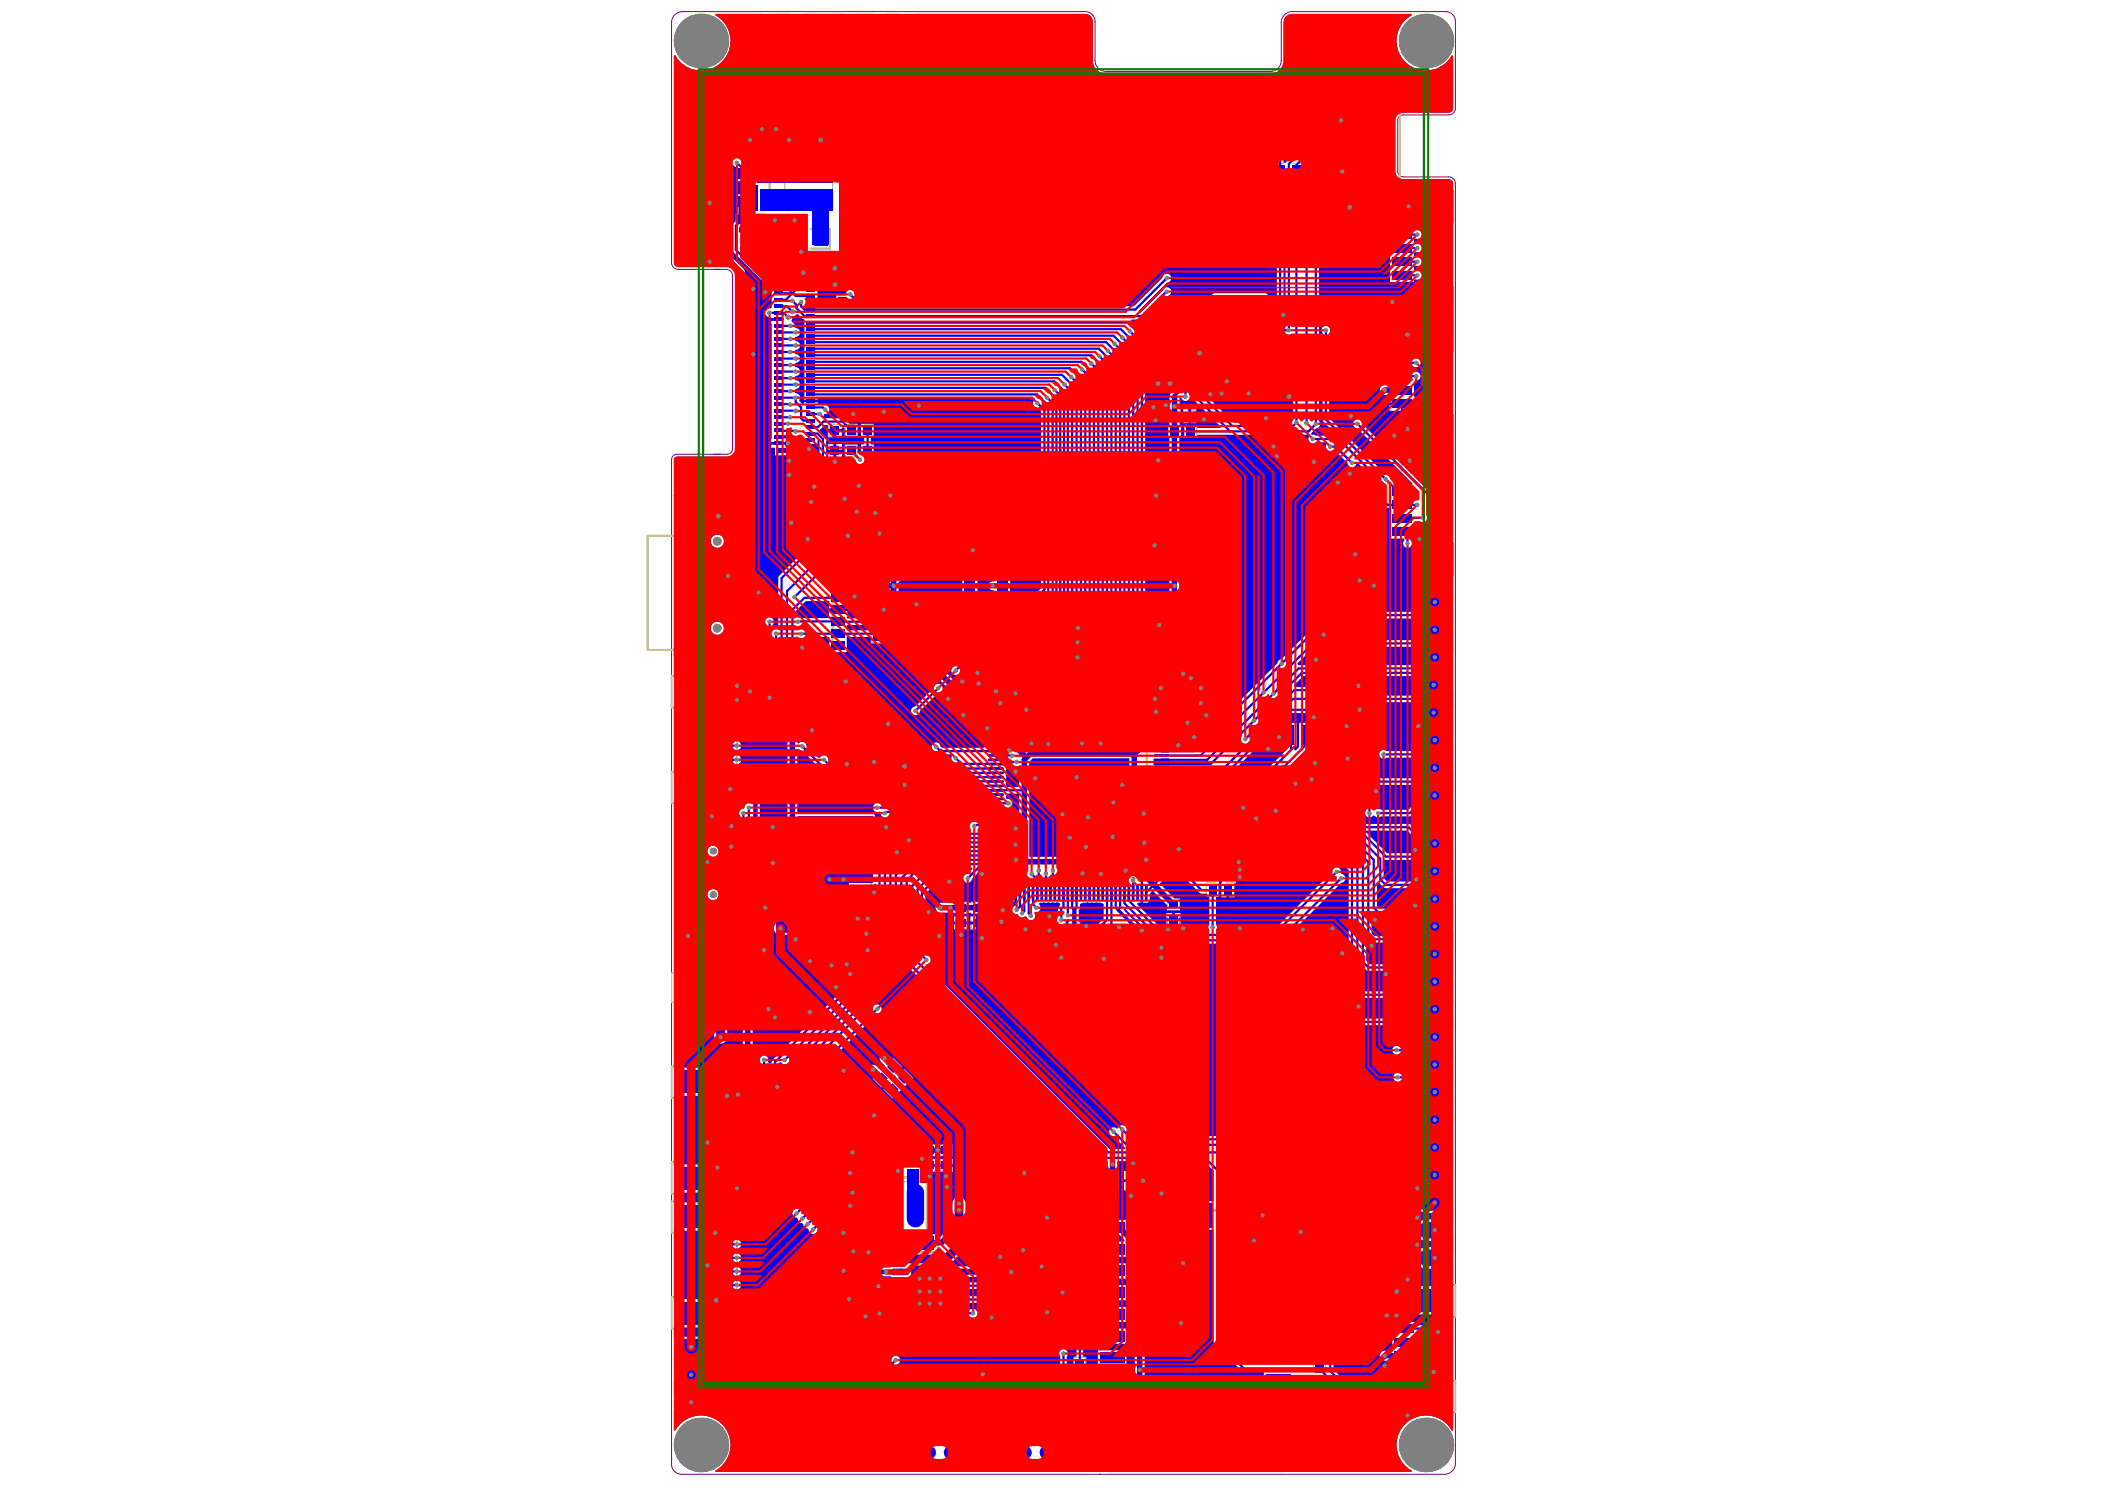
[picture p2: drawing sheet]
<svg xmlns="http://www.w3.org/2000/svg" width="297mm" height="210mm" viewBox="0 0 297 210" stroke-linecap="round" stroke-linejoin="round" font-family="sans-serif">
<path d="M94.8 206.6h.1M155.1 208h.1M205.4 206.4v-180.5a.92 .92 0 0 0-.9-.9h-6.5a.77 .77 0 0 1-.8-.8v-7.2a.77 .77 0 0 1 .8-.8h6.5a.92 .92 0 0 0 .9-.9v-12.3a1.38 1.38 0 0 0-1.4-1.4h-21.7a1.54 1.54 0 0 0-1.5 1.6v5.3a1.53 1.53 0 0 1-1.5 1.6h-23.2a1.54 1.54 0 0 1-1.6-1.6v-5.5a1.38 1.38 0 0 0-1.4-1.4h-56.8a1.54 1.54 0 0 0-1.5 1.6v33.9a.92 .92 0 0 0 .9 .9h6.7a.92 .92 0 0 1 1 .9v24.4a.77 .77 0 0 1-.8 .8h-7.1a.77 .77 0 0 0-.7 .7v141.8M205.4 206.4h.1M205.4 206.4a1.53 1.53 0 0 1-1.6 1.6h-107.7a1.38 1.38 0 0 1-1.3-1.4" fill="none" stroke="#800080" stroke-width=".14"/>
<path d="M159.1 194.6l1.9-1v2z" fill="#c0c073"/>
<path d="M197.8 27.4h1.4v-.5h5.9v4.5h-.6v9.1h.6v4.4h-5.9v-.5h-1.4v-4.3h-2v-8.3h2zM197.8 45.5h1.4v-.5h5.9v4.5h-.6v9.1h.6v4.4h-5.9v-.5h-1.4v-4.3h-2v-8.3h2zM197.8 63.6h1.4v-.5h5.9v4.5h-.6v9.1h.6v4.4h-5.9v-.5h-1.4v-4.3h-2v-8.3h2zM94.8 95.4h5.8v.4h1.5v4.3h1.9v8.3h-1.9v4.5h-1.5v.4h-5.8v-4.4h.5v-9.1h-.5zM181.2 104.9h-.3v8.3h.2M188.9 104.9h.3v3.4h-.7v1.6h.7v3.3h-.3M94.8 150.4h5.8v.5h1.5v4.3h1.9v8.3h-1.9v4.4h-1.5v.5h-5.8v-4.5h.5v-9h-.5zM94.8 169.5h5.8v.4h1.5v4.3h1.9v8.3h-1.9v4.5h-1.5v.4h-5.8v-4.5h.5v-9h-.5zM136.7 162.5h.5v-.6h3.8v-1h5.3v1h3.8v.6h.6v5.6h-.6v.6h-3.8v1h-.6v.6h-4.1v-.6h-.6v-1h-3.8v-.6h-.5zM142.5 170.8l.2-.2 .2 .2zM198.1 181.7h1.4v-.4h5.9v4.4h-.6v9.1h.6v4.4h-5.9v-.4h-1.4v-4.3h-2v-8.3h2z" fill="none" stroke="#c0c073" stroke-width=".23"/>
<g fill="none" stroke="#c0c073" stroke-width=".15">
<path d="M106.7 19v1.1M108.4 19v1.1M108.7 19v1.1M110.4 19v1.1M104.6 34.7h1.1M104.6 33h1.1M105.2 30.1h-1.3v1.7h1.3M106.6 30.1h1.3v1.7h-1.3M106.7 21.5v1.1M107.2 34.7h1M107.2 33h1M108.4 21.5v1.1"/>
<path d="M108.7 21.5v1.1M110.4 21.5v1.1M110.7 22.8h6.8v6.8h-6.8zM181.1 23h-1.3v1.7h1.3M181.1 20.3h-1.3v1.7h1.3M182.5 23h1.3v1.7h-1.3M182.5 20.3h1.3v1.7h-1.3M118.3 59.9h-1.3v1.6h1.3M119.3 59.9h1.7v1.6h-1.7zM119.3 41.8h-1.3v1.6h1.3M120.7 41.8h1.3v1.6h-1.3M122 59.9h1.3v1.6h-1.3"/>
<path d="M165 59.5h1.1M165 57.9h1.1M167.5 59.5h1.1M167.5 57.9h1.1M176.8 46h1.1M176.8 44.4h1.1M178 42.4h-1.3v1.7h1.3M179.4 46h1M179.4 44.4h1M179.4 42.4h1.3v1.7h-1.3M112 67.8h1.1M112 66.1h1.1"/>
<path d="M112 65.8h1.1M112 64.2h1.1M114.5 67.8h1.1M114.5 66.1h1.1M114.5 65.8h1.1M114.5 64.2h1.1M118.3 65.7h-1.3v1.7h1.3M118.3 62.8h-1.3v1.7h1.3M119.3 65.7h1.7v1.7h-1.7zM119.3 62.8h1.7v1.7h-1.7zM122 65.7h1.3v1.7h-1.3M122 62.8h1.3v1.7h-1.3"/>
<path d="M124.3 76.3h-1.3v1.7h1.3M124.3 78.3h-1.3v1.7h1.3M125.6 78.3h1.4v1.7h-1.4M125.6 76.3h1.4v1.7h-1.4M166.2 60h-1.3v1.7h1.3M167.6 60h1.3v1.7h-1.3M124.3 89h-1.3v1.7h1.3M124.3 86.9h-1.3v1.6h1.3M124.3 80.3h-1.3v1.6h1.3M125.6 89h1.4v1.7h-1.4M125.6 86.9h1.4v1.6h-1.4M125.6 80.3h1.4v1.6h-1.4"/>
<path d="M137.6 97.9v1M139.2 97.9v1M151.2 93.1v1.1M151.2 95.6v1.1M152.9 93.1v1.1M152.9 95.6v1.1M165 97.9h1.1M165 96.2h1.1M165 98.4h1.1M167.5 97.9h1.1M167.5 96.2h1.1M167.5 98.4h1.1"/>
<path d="M187.3 99.3h1.1M188.5 96.5h-1.3v1.7h1.3M189.8 99.3h1.1M189.9 96.5h1.3v1.7h-1.3M95.7 117.8h-.5v10.7h.5M99.2 117.8h2.9v2.6M127.8 109.3l.7 .7M129 108.1l.7 .7M129.2 116.1h1.1M129.6 111.1l.7 .7M130.3 117.8h-1.1M130.8 109.9l.7 .7"/>
<path d="M131.8 117.8h1M131.8 116.1h1M137.6 100.4v1.1M139.2 100.4v1.1M165 100h1.1M167.5 100h1.1M170.7 114.8h1.1M170.7 113.1h1.1M173.2 114.8h1.1M173.2 113.1h1.1M187.3 101h1.1M189.8 101h1.1"/>
<path d="M94.8 137.2h13.8v4.2h-13.8zM102.1 125.9v2.6h-2.9M102.8 137.9h1.8v3h-1.8zM113.2 130.1v1.2M113.2 133.2v1.2M113.5 132.1h1.9M113.5 132.4h1.9M115.7 130.1v1.2M115.7 133v1.4M116 130.7v1.1M116 133.2v1.1M117.7 130.7v1.1"/>
<path d="M117.7 133.2v1.1M118.3 130.1v1.2M118.3 133.2v1.2M118.6 132.1h1.8M118.6 132.4h1.8M120.7 130.1v1.2M120.7 133v1.4M134.8 127.3v1.1M134.8 129.8v1.1M136.5 127.3v1.1M136.5 129.8v1.1M137.1 127.3v1.1"/>
<path d="M137.1 129.8v1.1M138.8 127.3v1.1M138.8 129.8v1.1M148.7 130.1h1.1M148.7 131.8h1.1M150.8 132.2v1.1M150.8 134.8v1M151.3 130.1h1M151.3 131.8h1M152.5 132.2v1.1M152.5 134.8v1M154 133.1v.6"/>
<path d="M154 133.7h1M155 132.9v1.6M155.3 132.7h.8v2h-.8zM156.5 132.9v1.6M156.5 133.7h1v.6M159.2 135.8h1M159.2 134.1h1M159.2 133.6h1M159.2 132h1M161.7 135.8h1.1M161.7 134.1h1.1M161.7 133.6h1.1"/>
<path d="M162.8 132h-1.1M164.7 126.9v1M164.7 129.4v1.1M166.4 126.9v1M166.4 129.4v1.1M170.4 124.7h1.1M170.4 126.4h1.1M170.4 122.4h1.1M170.4 120.8h1.1M171.6 122.8h-1.3v1.6h1.3M172.9 124.7h1.1M172.9 126.4h1.1"/>
<path d="M172.9 122.4h1.1M172.9 120.8h1.1M173 122.8h1.3v1.6h-1.3M106 150.1h-1.3v1.6h1.3M106 152.1h-1.3v1.6h1.3M107.4 150.1h1.3v1.6h-1.3M107.4 152.1h1.3v1.6h-1.3M124.1 151.2l-.9 .9 1.2 1.2 .9-.9M125.1 150.2l.9-.9 1.2 1.2-.9 .9M125.7 152.7l-.9 1 1.2 1.2 .9-1M126.7 151.8l.9-1 1.2 1.2-.9 1M119.1 173.5h1.4"/>
<path d="M119.1 171h1.2M119.7 175.5h1.1M119.7 173.8h1.1M120.8 178.6h1M121.1 171.3v1.8M121.4 162.9v-1.3h1.7v1.3M121.4 164.2v1.4h1.7v-1.4M121.4 167.5v-1.3h1.7v1.3M121.4 168.8v1.4h1.7v-1.4M121.4 171.3v1.8M122.2 173.5h1.2M122.2 171h1.2"/>
<path d="M122.2 175.5h1.1M122.2 173.8h1.1M123.3 178.6h1.1M124 166.7h6.7v6.8h-6.7zM130.3 161.5v1.1M130.3 164.1v1M132 161.5v1.1M132 164.1v1M132.6 161.5v1.1M132.6 164.1v1M134.3 164.1v1M134.3 161.5v1.1"/>
<path d="M138.1 178.6h1.1M140.7 178.6h1M156.1 167.8h1.3M156.1 165.3h1.3M158.1 165.6v1.9M158.4 165.6v1.9M159.1 165.3h1.3M159.2 167.8h1.2M184.7 174.4v-1.3h1.7v1.3M184.7 175.8v1.3h1.7v-1.3M120.8 180.3h1M122.4 182.4h-1.3v1.7h1.3"/>
<path d="M123.3 180.3h1.1M123.8 182.4h1.3v1.7h-1.3M138.1 180.3h1.1M140.7 180.3h1M141.5 180.5h-1.3v1.7h1.3M141.5 182.5h-1.3v1.7h1.3M142.9 182.5h1.3v1.7h-1.3M142.9 180.5h1.3v1.7h-1.3M144.6 182.5h1.5l.8 .8-.8 .9h-1.5zM144.6 180.5h1.5l.8 .9-.8 .8h-1.5zM147.2 182.5h1.3v1.7h-1.3M147.2 180.5h1.3v1.7h-1.3"/>
<path d="M151.5 194.2v1.3h1.7v-1.3M151.5 192.8v-1.3h1.7v1.3M185.3 194.9v1.3h1.7v-1.3M185.3 188.9v-1.3h1.7v1.3M185.3 190.3v1.3h1.7v-1.3M185.3 193.5v-1.3h1.7v1.3M131.8 201.9h-1.3v1.7h1.3M132.1 202.8l.8-.9h1.6v1.7h-1.6zM136.7 201.9h-1.3v1.7h1.3M138.1 201.9h1.3v1.7h-1.3M141 201.9h-1.3v1.7h1.3M142.4 201.9h1.3v1.7h-1.3"/>
<path d="M145.3 201.9h-1.3v1.7h1.3M145.6 202.8l.9-.9h1.5v1.7h-1.5z"/>
</g>
<g fill="none" stroke="#c0c073" stroke-width=".2">
<path d="M195.2 32.8l.3 .3-.2 .2v-.4l.1 .2M195.2 32.7l.4 .4-.4 .4zM195.4 32.9v.2M195.4 33l-.1 .1M195.4 33.1h-.1M195.2 50.9l.3 .3-.2 .2v-.4l.1 .2M195.2 50.8l.4 .4-.4 .4zM195.4 51v.2M195.4 51.1l-.1 .1M195.4 51.2h-.1M195.2 69l.3 .3-.2 .2v-.4l.1 .2M195.2 68.9l.4 .4-.4 .4z"/>
<path d="M195.4 69.1v.2M195.4 69.2l-.1 .1M195.4 69.3h-.1M104.2 107.2l.4-.4v.8zM104.4 107.2l.1-.1v.3M104.4 107.2l.2 .2v-.4l-.3 .2 .3 .3M104.6 107.1l-.2 .1M104.6 107.2l-.1 .1M104.2 162.3l.4-.4v.8zM104.4 162.3l.1-.1v.2M104.4 162.3l.2 .1v-.4l-.3 .3 .3 .3M104.6 162.2l-.2 .1"/>
<path d="M104.6 162.3l-.1 .1M104.2 181.3l.4-.4v.8zM104.4 181.3l.1-.1v.3M104.4 181.3l.2 .2v-.4l-.3 .2 .3 .3M104.6 181.2l-.2 .1M104.6 181.3l-.1 .1M195.5 187.1l.3 .3-.2 .2v-.4l.1 .2M195.5 187l.4 .4-.4 .4zM195.7 187.2v.3v-.1M195.7 187.3l-.1 .1M195.7 187.4l-.1 .1"/>
</g>
<g fill="none" stroke="#c0c073" stroke-width=".31">
<path d="M190.6 18.7v-3.7h6.9v11.2h-6.9v-3.7M103.9 25h-.1v2.8h.1M108.5 25h.1v2.8h-.1M111.7 32.3h-2.4l-.4 .3v2.2l.4 .3h2.4M114.4 32.3h2.7v2.8h-2.7M165.7 52.9h-3.6v-6.9h12.7v6.9h-3.7M95.2 69.9h20.2v1.8h2.1v20.8h-22.3zM95.2 75.6h-3.8v16.1h3.8M135.5 80.2h7.4v13.6h-7.4zM113 115.5h9.9v13.5h-9.9zM142.6 104.7h19.2v19.1h-19.2zM153.1 131.7h5.3v4h-5.3z"/>
<path d="M125.2 161.4v-.1h2.8v.1M125.2 166v.1h2.8v-.1M126.9 173.9h-2.7v2.8h2.7M129.6 173.9h2.4l.4 .3v2.2l-.4 .3h-2.4M136.7 172.3h2.2v.7M138.9 175.6v.7h-2.2M107.4 192.9h7.3v13.7h-7.3zM117.7 192.9h7.3v13.7h-7.3z"/>
</g>
<path d="M156.2 171.7v-1h24.9v1M130.1 186.3h-1.2v-7.8h4.6v7.8h-1.3M181.1 196v11.5h-24.9v-11.5" fill="none" stroke="#c0c073" stroke-width=".39"/>
<g fill="#c0c073">
<path d="M158.5 135.1h.3v1.2h-.3z" fill-rule="evenodd"/>
<path d="M157 135.9h1.5v.4h-1.5z" fill-rule="evenodd"/>
</g>
<g fill="none" stroke="#c0c073" stroke-width=".46">
<circle cx="108.9" cy="28.5" r=".23"/>
<circle cx="162.7" cy="126.4" r=".23"/>
<circle cx="128.7" cy="161" r=".23"/>
<circle cx="155.5" cy="196.2" r=".23"/>
</g>
<g fill="none" stroke="#c0c073" stroke-width=".15">
<path d="M106.7 19a1.67 1.67 0 0 1 1.7 0M108.7 19a1.67 1.67 0 0 1 1.7 0M104.6 33a1.66 1.66 0 0 0 0 1.7M106.7 22.6a1.67 1.67 0 0 0 1.7 0M108.2 33a1.66 1.66 0 0 1 0 1.7M108.7 22.6a1.67 1.67 0 0 0 1.7 0M165 57.9a1.66 1.66 0 0 0 0 1.6M168.6 57.9a1.66 1.66 0 0 1 0 1.6M176.8 44.4a1.66 1.66 0 0 0 0 1.6M180.4 44.4a1.66 1.66 0 0 1 0 1.6M112 66.1a1.66 1.66 0 0 0 0 1.7M112 64.2a1.66 1.66 0 0 0 0 1.6"/>
<path d="M115.6 66.1a1.66 1.66 0 0 1 0 1.7M115.6 64.2a1.66 1.66 0 0 1 0 1.6M137.6 97.9a1.67 1.67 0 0 1 1.6 0M151.2 96.7a1.67 1.67 0 0 0 1.7 0M151.2 93.1a1.67 1.67 0 0 1 1.7 0M165 96.2a1.66 1.66 0 0 0 0 1.7M165 98.4a1.66 1.66 0 0 0 0 1.6M168.6 96.2a1.66 1.66 0 0 1 0 1.7M168.6 98.4a1.66 1.66 0 0 1 0 1.6M187.3 99.3a1.66 1.66 0 0 0 0 1.7M190.9 99.3a1.66 1.66 0 0 1 0 1.7M129 108.1a1.66 1.66 0 0 0-1.2 1.2"/>
<path d="M129.2 116.1a1.66 1.66 0 0 0 0 1.7M131.5 110.6a1.66 1.66 0 0 1-1.2 1.2M132.8 116.1a1.66 1.66 0 0 1 0 1.7M137.6 101.5a1.67 1.67 0 0 0 1.6 0M170.7 113.1a1.66 1.66 0 0 0 0 1.7M174.3 113.1a1.66 1.66 0 0 1 0 1.7M113.2 130.1a2.61 2.61 0 0 1 2.5 0M113.2 134.4a2.61 2.61 0 0 0 2.5 0M116 134.3a1.67 1.67 0 0 0 1.7 0M116 130.7a1.67 1.67 0 0 1 1.7 0M118.3 134.4a2.61 2.61 0 0 0 2.4 0M118.3 130.1a2.61 2.61 0 0 1 2.4 0"/>
<path d="M134.8 127.3a1.67 1.67 0 0 1 1.7 0M134.8 130.9a1.67 1.67 0 0 0 1.7 0M137.1 130.9a1.67 1.67 0 0 0 1.7 0M137.1 127.3a1.67 1.67 0 0 1 1.7 0M148.7 130.1a1.66 1.66 0 0 0 0 1.7M150.8 132.2a1.67 1.67 0 0 1 1.7 0M150.8 135.8a1.67 1.67 0 0 0 1.7 0M152.3 130.1a1.66 1.66 0 0 1 0 1.7M159.2 134.1a1.66 1.66 0 0 0 0 1.7M159.2 132a1.66 1.66 0 0 0 0 1.6M162.8 134.1a1.66 1.66 0 0 1 0 1.7M162.8 132a1.66 1.66 0 0 1 0 1.6"/>
<path d="M164.7 126.9a1.67 1.67 0 0 1 1.7 0M164.7 130.5a1.67 1.67 0 0 0 1.7 0M170.4 124.7a1.66 1.66 0 0 0 0 1.7M170.4 120.8a1.66 1.66 0 0 0 0 1.6M174 124.7a1.66 1.66 0 0 1 0 1.7M174 120.8a1.66 1.66 0 0 1 0 1.6M119.1 171a2.6 2.6 0 0 0 0 2.5M119.7 173.8a1.66 1.66 0 0 0 0 1.7M120.8 178.6a1.66 1.66 0 0 0 0 1.7M123.3 173.8a1.66 1.66 0 0 1 0 1.7M123.4 171a2.6 2.6 0 0 1 0 2.5M124.4 178.6a1.66 1.66 0 0 1 0 1.7"/>
<path d="M130.3 161.5a1.67 1.67 0 0 1 1.7 0M130.3 165.1a1.67 1.67 0 0 0 1.7 0M132.6 161.5a1.67 1.67 0 0 1 1.7 0M132.6 165.1a1.67 1.67 0 0 0 1.7 0M138.1 178.6a1.66 1.66 0 0 0 0 1.7M141.7 178.6a1.66 1.66 0 0 1 0 1.7M156.1 165.3a2.6 2.6 0 0 0 0 2.5M160.4 165.3a2.6 2.6 0 0 1 0 2.5"/>
</g>
<circle cx="135.3" cy="177.3" r=".19" fill="none" stroke="#c0c073" stroke-width=".38"/>
<circle cx="160.3" cy="122.3" r=".46" fill="none" stroke="#c0c073" stroke-width=".92"/>
<g fill="none" stroke="#c0c073" stroke-width=".39">
<path d="M130.2 186.3a.98 .98 0 0 1 1-1 .98 .98 0 0 1 1 1"/>
<circle cx="139.2" cy="86.9" r="1.57"/>
<circle cx="111.1" cy="199.8" r="1.57"/>
<circle cx="121.3" cy="199.8" r="1.57"/>
</g>
<circle cx="188.1" cy="116.8" r=".61" fill="none" stroke="#c0c073" stroke-width=".23"/>
<circle cx="127" cy="186.6" r=".39" fill="#c0c073"/>
<g fill="#00f">
<path d="M142.1 111.9h1.7v5.2h-1.6a1.61 1.61 0 0 1-.2-1.3 .47 .47 0 0 1 0-.6 .47 .47 0 0 1 0-.7 .47 .47 0 0 1 0-.6 .63 .63 0 0 0 .9-.6 .63 .63 0 0 0-.9-.6 .52 .52 0 0 1 .1-.8z"/>
<path d="M142 107.9h.2l.9 .1 .7 .2v2.8h-1.7l-.1-.1a.47 .47 0 0 1 0-.7 .47 .47 0 0 1 0-.6 .47 .47 0 0 1 0-.6 .47 .47 0 0 1 0-.6l-.1-.3z"/>
<path d="M142.1 118.1h1.7v3.5l-1.5 1.6-.2-.1-.2-.3 .1-.3a.47 .47 0 0 1 0-.6 .47 .47 0 0 1 0-.6 .47 .47 0 0 1 0-.6 .47 .47 0 0 1 0-.6 .47 .47 0 0 1 0-.6 .47 .47 0 0 1 0-.7 .52 .52 0 0 1 .1-.7z"/>
<path d="M151.5 87.6l1-1h.2v6.3h-.4v.9h-.4v-.9h-.4z"/>
<path d="M160.8 113.8h1.4a1.61 1.61 0 0 1 .2 1.4 .47 .47 0 0 1 0 .6 .47 .47 0 0 1 0 .6 .47 .47 0 0 1 0 .6 .47 .47 0 0 1 0 .6 .47 .47 0 0 1 0 .6 .47 .47 0 0 1 0 .6l.1 .3-.3 .5h-1.4z"/>
<path d="M181.1 24.8h.3v21.3h-.8v-.7h-.9v-.4h.9v-.8l.2-.1v-1.1l.3-.6z"/>
<path d="M152.1 122.3h5.2v.9l-.3 .4v.7l-.2 .1a.47 .47 0 0 1-.6 0l-.2 .1-.2-.1-.1 1.5h-.2l-.1-1.5-.2 .1-.2-.1a.47 .47 0 0 1-.6 0 .47 .47 0 0 1-.6 0 .47 .47 0 0 1-.7 0l-.2 .1-.5-.3a.86 .86 0 0 0-.3-1z"/>
<path d="M152.4 127.6a1.62 1.62 0 0 1 1.4-.2 .47 .47 0 0 1 .6 0 .47 .47 0 0 1 .6 0l.2-.1 .5 .3v2l-1.6 1.6h-1.5l-.1-.1v-1.1h-.3v-1.6l.2-.4z"/>
<path d="M152.4 104.2a1.62 1.62 0 0 1 1.4-.2 .47 .47 0 0 1 .6 0 .47 .47 0 0 1 .6 0 .47 .47 0 0 1 .6 0 .47 .47 0 0 1 .6 0 .47 .47 0 0 1 .6 0 .47 .47 0 0 1 .6 0 .47 .47 0 0 1 .7 0 .47 .47 0 0 1 .6 0 .47 .47 0 0 1 .6 0 .47 .47 0 0 1 .6 0 .47 .47 0 0 1 .6 0 .61 .61 0 0 1 .8 .2l-1.4 1.4h-7.5z"/>
<path d="M125.3 120.3l3.5-3.5h1.1v.4h-.9v.8h.9l.1 .1-4.5 4.5-.2-.1z"/>
<path d="M109.8 150l.2-.1h.2a.6 .6 0 0 0 1 .1l.1 .1v12.7l-.3 .4h-6.7l-.6-.7v-1.7h.3a1.67 1.67 0 0 0 1-.9l.1-3.6 2.5-2.5h1.1v-1.2l1.1-1.1z"/>
<path d="M145 102.6h.3v1.5l.2-.1h.3a.47 .47 0 0 1 .6 0 .47 .47 0 0 1 .6 0 .47 .47 0 0 1 .6 0 .47 .47 0 0 1 .6 0 .47 .47 0 0 1 .6 0 .47 .47 0 0 1 .7 0 .47 .47 0 0 1 .6 0 .47 .47 0 0 1 .6 0 .52 .52 0 0 1 .7 .2v1.4h-5.9h-.3l-.4 .3-.4-.5v-1.2l.4-.2 .2 .1z"/>
<path d="M112.5 105.7l.2-.1 .5 .3 7.1 7.1 .4 .2h2.7v.3a.62 .62 0 0 0-.1 .8 .62 .62 0 0 0 .8 .2l.2 .1a.61 .61 0 0 0 .4 .7 .61 .61 0 0 0 .7-.3h2.2l.1 .2-4 4h-.2v-4l-.2-.3-10.6-.1-.2-.1z"/>
<path d="M192.8 132.5l.2-.1 .4 .4 .3 .2h5.6l.8 .7a1.46 1.46 0 0 0-.1 1.6 1.46 1.46 0 0 0 1.3 .7h2.3a1.45 1.45 0 0 0 1.3-.7l.2 .1v2.3h-.2a1.45 1.45 0 0 0-1.3-.7h-2.3l-.5 .1-.9-1-.4-.1h-6.2l-.5-.5z"/>
<path d="M192 136.3h.2l.6 .5 .3 .2h6.2l.8 .7a1.46 1.46 0 0 0 1.2 2.2h2.3a1.45 1.45 0 0 0 1.3-.7l.2 .1v2.3h-.2a1.45 1.45 0 0 0-1.3-.7h-2.6l-1-.9-.3-.2h-7l-.7-.6z"/>
<path d="M195.2 121.4l.2-.1h3.8l.8 .8a1.47 1.47 0 0 0 1.3 2.3h2.3a1.45 1.45 0 0 0 1.3-.7h.2v2.3h-.2a1.45 1.45 0 0 0-1.3-.7h-2.3l-.5 .1-.9-.9-.4-.1h-3.8l-.5-.5z"/>
<path d="M194.3 124.5h.2l.7 .7 .3 .1h3.8l.8 .7a1.46 1.46 0 0 0 1.2 2.3h2.3a1.45 1.45 0 0 0 1.3-.7h.2v2.3h-.2a1.45 1.45 0 0 0-1.3-.7l-2.6 .1-1-1-.3-.1h-5l-.4-.4z"/>
<path d="M193.7 111.4l.7-.7h5.3l.3-.1 .9-.9 2.7 .1a1.45 1.45 0 0 0 1.3-.7h.2v2.3h-.2a1.45 1.45 0 0 0-1.3-.7h-2.3a1.47 1.47 0 0 0-1.3 2.2l-1.3 1.3h-3.8a.61 .61 0 0 0-.9 .1l-.3-.1z"/>
<path d="M182.6 96.7l1.3-1.3h15.7l.5 .4a1.46 1.46 0 0 0 1.2 2.3h2.3a1.45 1.45 0 0 0 1.3-.7h.2v2.3l-.2 .1a1.45 1.45 0 0 0-1.3-.7h-2.3l-.6 .1-1-.9-.3-.2h-8.2v-1.7h-1.8v1.7h-.5v-1.7h-1.8v.5h-4.4z"/>
<path d="M185 90.1l2.9-2.9h11.5l.3-.1 .9-.9 .7 .2h2.3a1.45 1.45 0 0 0 1.3-.7l.2 .1v2.2l-.2 .1a1.45 1.45 0 0 0-1.3-.7h-2.3a1.46 1.46 0 0 0-1.3 2.1l-.8 .8h-13.9z"/>
<path d="M183.1 93.6l2.3-2.4h14l.3-.1 1-1 .6 .2h2.3a1.45 1.45 0 0 0 1.3-.7l.2 .1v2.2l-.2 .1a1.45 1.45 0 0 0-1.3-.7h-2.3a1.46 1.46 0 0 0-1.3 2l-.5 .5h-16.2z"/>
<path d="M192.8 117.2h5.8l1.3 1.3a1.46 1.46 0 0 0 1.4 2h2.3a1.45 1.45 0 0 0 1.3-.7h.2v2.3h-.2a1.45 1.45 0 0 0-1.3-.7h-2.3l-.5 .1-1.2-1.1h-3.9l-3-3.1z"/>
<path d="M193.6 128.7l.1-.1 .4 .4 .4 .1h5l.7 .7a1.46 1.46 0 0 0-.2 1.5 1.46 1.46 0 0 0 1.3 .9h2.3a1.45 1.45 0 0 0 1.3-.8l.2 .1v2.3h-.2a1.45 1.45 0 0 0-1.3-.7l-2.7 .1-1-1-.4-.2h-5.6l-.3-.3z"/>
<path d="M191.3 140l.1-.1 .7 .7 .4 .2h7l.7 .7a1.46 1.46 0 0 0-.2 1.5 1.46 1.46 0 0 0 1.3 .8h2.3a1.45 1.45 0 0 0 1.3-.7l.2 .1v1.6h-4.7l-1-1-.3-.1h-7l-.8-.8z"/>
<path d="M145.2 107.5l.6-.5h13.6v13.8l-14.2 .1z"/>
<path d="M101 155.3l1.7-1.7h1.9v.2h1.4l.1 .2-1.9 1.9-.1 3.6-.2 .3-.2-.1 .1-3h-1.8v-.2h-.2v-1h-.7zM102.2 155.5v.8h1.6v-.8z"/>
<path d="M165.6 113.8h3.9l.7 .6h.4v.5h1.7v-1.7h.4v.5h1.8v-.5h6.8v1.2h.9v.3h-.9v1.5h-10l-2.2-2.1h-3.5l-.2-.2zM173.8 114.1v.8h.7v-.8zM172.7 114.1v.8h.7v-.8z"/>
<path d="M161 125.9h.2l.1 1.5 .3-.1a.51 .51 0 0 0 .7-.4v-.8l.4-.4 2 2v.7h1.8v-1.7h-.8l-2-2 .4-.4h.8a.5 .5 0 0 0 .4-.8l.1-.2-1.5-.1v-.2h1l.5-.1a.38 .38 0 0 1 .1-.5h.2l3.5 3.5 .4 .2h.7v.4h.3v3.9a.6 .6 0 0 0 .1 .8l-.1 .2h-6.3l-3.9-3.9 .1-.1 .3-.1 .1 .1zM165.8 128.8v.7h.8v-.7zM164.6 128.8v.7h.8v-.7zM165.8 129.9v.8h.8v-.8zM164.6 129.9v.8h.8v-.8z"/>
<path d="M111.8 44.6l.8-.3 .6 .6 .3 .2v10.8h-.1v.5h2v-.3h30.6l-.1 .3a.62 .62 0 0 0-.1 .7 .62 .62 0 0 0 .5 .4l.6 .6v24.9l-1.8 1.8-.1 .3v14.1l.3 .5v1.2l-.5 .2h-.1v1.5h-.3l-.1-1.5-.1 .1h-.5l-.2-.1-.1 1.5h-.2l-.1-1.5-.2 .1a.51 .51 0 0 0-.7 .4v.8l-.4 .4-2.5-2.4v-.5h-.8l-.2-.2 .1-.2h1v-.7h-1v-.2h-.2v-.9h-.8v.8l-.2 .1-9.2-9.3-.2-.1-.8-.1v-.2h-.2v-.3h.2v-1.8h-.2v-4.8h.2v-5.8h-.2v-1.8a1.81 1.81 0 0 0-1.3-1.4h-2.6v-5.6h.4v-1.8h-.4v-1.1h.4v-1.8h-.4v-1.1h.4v-1.8h-1.8v1.8h.4v1.1h-.4v1.4h-.2l-.3-.2v-1.2h-1.8v1.8h1.2l.3 .4a.6 .6 0 0 0 .7 .6l.1 .1v1.8h.4v5.6h-7.3l-1.2-1.1v-4h.2v-3.8h-.2v-1.5h2v-.5l.1-.1 .2 .1v1.9h-.6v1h-.2v.2h-.9v1.6h.9v.2h.2v1h.4v3.6h3.1v-3.4h1.4l.4-.4 .2-.3 .4-.1v-1.8h-1.8v1.7h-.4v-.6h-2v.3l-.2 .1v-5.2l-.1-.3-.8-.8v-.2l.7-.7h.4v.6h2v-.2l.2-.1 .2 .2v1.2h1.8v-1.8h-1.1l-.7-.7-.3-.1h-2.7l-.1-.2 .2-.4a.63 .63 0 0 0 .7-.5 .63 .63 0 0 0-.5-.8l-.4-.1h-.7v-.3h-2v.2l-.2 .1-.5-.5a.63 .63 0 0 0 .1-.7 .63 .63 0 0 0-.5-.3 .39 .39 0 0 1 0-.6 .62 .62 0 0 0 .6-.6 .62 .62 0 0 0-.6-.7 .39 .39 0 0 1 0-.6 .62 .62 0 0 0 .6-.6 .62 .62 0 0 0-.6-.6 .39 .39 0 0 1 0-.6 .62 .62 0 0 0 .6-.6 .62 .62 0 0 0-.6-.6 .39 .39 0 0 1 0-.6 .62 .62 0 0 0 .6-.7 .62 .62 0 0 0-.6-.6 .39 .39 0 0 1 0-.6 .62 .62 0 0 0 .6-.6 .62 .62 0 0 0-.6-.6l-.2-.2a.69 .69 0 0 0-.4-.8zM118 60.9v.8h.8v-.8zM116.8 60.9v.8h.8v-.8zM118 62.6v.8h.8v-.8zM116.8 62.6v.8h.8v-.8zM118 63.8v.8h.8v-.8zM116.8 63.8v.8h.8v-.8zM114 64v.8h.7v-.8zM118 65.5v.8h.8v-.8zM116.8 65.5v.8h.8v-.8zM114 67.2v.8h.7v-.8zM140.4 80.6v1.3l-.2 .1a.62 .62 0 0 0-.7 .6 .62 .62 0 0 0 .7 .6l.2 .2v1.6h.6v4h-.6v4.5h2.1v-4.5h-.6v-4h.6v-4.4zM135.8 80.6v4.4h.6v4h-.6v4l-1 1a.62 .62 0 0 0-.6 .6 .62 .62 0 0 0 .6 .6 .62 .62 0 0 0 .7-.6l1.2-1.1h1.2v-4.5h-.6v-4h.6v-4.4zM138.6 97.7v.7h.8v-.7z"/>
<path d="M112.3 86.2l1.4-1.4h3.3v1h2.6l-.1-2.5h5.9v3.5h-.2v1.8h.2v.3h-.2v1.9h1.8v-.2h.2l10.3 10.2v.8h1.1l2.2 2.2-.4 .4h-.8a.5 .5 0 0 0-.5 .8l-.2 .5h-6l-.2-.2a.62 .62 0 0 0-.6-.6 .62 .62 0 0 0-.6 .6 .62 .62 0 0 0 .5 .7l.5 .4h1.7l.1 .2a.61 .61 0 0 0 .5 .9l.2 .3v.1h-2.1l-3.9-3.8-4.6-.1-8.8-8.8 .1-.1h2.4v-2.8h-3.1v2.2h-.1l-2.6-2.5v-2.2h.3a.61 .61 0 0 0 .9 .1h3.5v2.1h2.5v-2.1h3.4v.9h1.8v-1.9h-5.2v-.7h3.4v.4h1.8v-1.8h-1.8v.4h-3.4l.1-1h-2.6l-.1 1h-4l-.6-.3zM128.7 99.8a.62 .62 0 0 0 .2 1 .62 .62 0 0 0 .9-.5l2.7-2.6a.62 .62 0 0 0 .5-.7 .62 .62 0 0 0-.6-.6 .62 .62 0 0 0-.6 .6l-2.7 2.7z"/>
<path d="M168.5 48.2l1.1-1.1h11.9a.6 .6 0 0 0 .8 0h.2v12.1l-.2 .4h-8.2l-4-4v-.7h.1v-3.1l-1.7 .1zM171 47.5v4.1l-.1 .2h-.4v1.3h.4l.1-.4h3.7v-5.2zM170.5 53.5v1.4h.4v-1.4z"/>
<path d="M157.7 163.8h12.1l1.5 1.4v4.2h-2.2v4.1h2.2v15.9l4.1 4.1 2.9 .1v2.1h4.1v-.6h2.8l.1 1.2h1.8v-1.4h.2l1 1 .3 .1h11l.2 .1v.8h2.5v-1.8h-1.5l-.1-.2 1.2-1.2 .1-.3v-5.1l-.1-.3-1-.9-.3-.2h-.8v-.4h-3.3v4h-1.1a.7 .7 0 0 0-.7 .7 .7 .7 0 0 0 .7 .8h1.1l-.1 1h1.8v.4h-1.8v.8h-7.3l-.9-1v-3.3l-.2-.4-.9-.9v-1h-1.8v1.1l-.9 .9h-2v-2.2h-4.1v2.2h-1.8l-1.2-1.3v-14.8h2.1v-4.1h-2.1l-.1-4.4-2.8-2.8v-.2h18.2l.4-.2 1.1-1.1h7.4l.5 .5a1.46 1.46 0 0 0 1.3 2.1h2.3a1.45 1.45 0 0 0 1.3-.7l.2 .1v2.2l-.2 .1a1.45 1.45 0 0 0-1.3-.7h-2.3a1.5 1.5 0 0 0-1.5 1.7 1.5 1.5 0 0 0 2 1.2v1a1.5 1.5 0 0 0-1.9 1.2 1.5 1.5 0 0 0 1.4 1.7h2.3a1.45 1.45 0 0 0 1.3-.7l.2 .1v2.1l-.2 .1a1.49 1.49 0 0 0-1.3-.7h-1v3.1a2.11 2.11 0 0 0 2.3-.7l.2 .1v2h-.2a1.49 1.49 0 0 0-1.3-.6h-1v3.1a2.11 2.11 0 0 0 2.3-.7l.2 .1v3h-2.5v4h2.5v9.7h-2.5v4h2.5v2.7h-.2a4.2 4.2 0 0 0-6.6-.9 4.2 4.2 0 0 0 .9 6.6v.1h-47.1l-.1-.1 .7-.7 .1-.4v-10.9h.5v-.4h1.6v.6h4.1v-.6h1.2l.6-.5a.69 .69 0 0 0 .7-.7v-17.8l-.2-.5-2.3-2.4v-1.1h-1.3v-4.3h.2v-2.5h-.2l-.1-1.3zM159.8 165.2v1.2h.8v-1.2zM158.6 165.2v1.2h.8v-1.2zM159.8 166.7v1.2h.8v-1.2zM158.6 166.7v1.2h.8v-1.2zM180.6 172v1h1.9v-1zM178.3 172v1h1.9v-1zM200.2 172.4l-.2 .4-.2 .6h2.5v-1.4a2.26 2.26 0 0 0-2.1 .4zM166 169.4v4.1h2.2v-4.1zM163 169.4v4.1h2.1v-4.1zM159.9 169.4v4.1h2.2v-4.1zM185.7 172.9v.8h.9v-.8zM184.6 172.9v.8h.8v-.8zM180.6 173.3v1h1.9v-1zM178.3 173.3v1h1.9v-1zM185.7 174.1v.8h.9v-.8zM184.6 174.1v.8h.8v-.8zM199.8 173.7a1.52 1.52 0 0 0 1.5 1.4h1v-1.4zM178.3 175.1v2.2h4.1v-.6h2.2v.4h1.9v-1.8h-1.9v.4h-2.2v-.6zM200.2 176.3l-.2 .4-.2 .5h2.5v-1.3a2.26 2.26 0 0 0-2.1 .4zM199.8 177.6a1.52 1.52 0 0 0 1.5 1.4h1v-1.4zM178.3 178.2v2.2h4.1v-2.2zM199.8 181.4v1.8h2.5v-1.8zM178.3 181.3v2.1h4.1v-2.1zM199.8 183.6v1.8h2.5v-1.8zM178.3 184.3v2.2h4.1v-2.2zM199.8 197.3v1.8h2.5v-1.8z"/>
<path d="M173.8 109l8.4-8.4h5v.4h.3v1h-.3v3.3h1.6v-3.3h-.3v-1h.4v-1.8l.1-.1h.2v.8h1.9v-.8h.2h7.9l.8 .8a1.46 1.46 0 0 0 1.3 2.1h2.3a1.45 1.45 0 0 0 1.3-.7h.2v2.3l-.2 .1a1.45 1.45 0 0 0-1.3-.7h-2.3a1.46 1.46 0 0 0-1.3 .8 1.46 1.46 0 0 0 .1 1.5l-.6 .6h-3.9a.62 .62 0 0 0-.8 .1 .62 .62 0 0 0 0 .8 .62 .62 0 0 0 .8 .1h4.1l.3-.2 .9-.9 2.7 .1a1.45 1.45 0 0 0 1.3-.7h.2v2.3h-.2a1.45 1.45 0 0 0-1.3-.7h-2.3a1.46 1.46 0 0 0-1.3 .8 1.46 1.46 0 0 0 .1 1.6l-.6 .6h-5.3l-.4 .1-1 1.1v3.3a.62 .62 0 0 0 0 .9 .62 .62 0 0 0 .9-.1h.3a.59 .59 0 0 0 .9 .1h4l.4-.2 1.4-1.4 .6 .1h2.3a1.45 1.45 0 0 0 1.3-.7h.2v5.2h-.2a1.45 1.45 0 0 0-1.3-.7h-2.3l-.8 .3-1.4-1.4-.3-.2h-10v-3.3h-.3l-1.7-1.8-.3-.1h-5.4l-.1-.2 5.5-5.5h.4v-3.3h-1.6v3.3l-5.2 5.1h-.2l-.1-.2 4.6-4.6 .2-.3h.3v-3.3h-1.6v3.3l-.5 .6-.2-.1v-.5h.4v-3.3h-1.6v3.3h.3v.3l-3.6 3.6h-4.2zM190.4 100.3v.8h.7v-.8zM189.2 100.3v.8h.8v-.8z"/>
<path d="M95.1 7.8h.2l.2 .4a4.2 4.2 0 0 0 6.5 .3 4.2 4.2 0 0 0-1.1-6.3l.1-.2h6.5l.1 .2-.2 .1a2.25 2.25 0 0 0-.5 2.1h3.1v-1a1.49 1.49 0 0 0-.6-1.2v-.2h2l.1 .2-.2 .1a2.25 2.25 0 0 0-.5 2.1h3.1v-1a1.49 1.49 0 0 0-.6-1.2v-.2h2l.1 .2-.2 .1a2.25 2.25 0 0 0-.5 2.1h3.1v-1a1.49 1.49 0 0 0-.6-1.2v-.2h2l.1 .2-.2 .1a2.25 2.25 0 0 0-.5 2.1h3.1v-1a1.49 1.49 0 0 0-.6-1.2v-.2h2l.1 .2-.2 .1a2.25 2.25 0 0 0-.5 2.1h3.1v-1a1.49 1.49 0 0 0-.6-1.2v-.2h2l.1 .2-.2 .1a2.25 2.25 0 0 0-.5 2.1h3.1v-1a1.49 1.49 0 0 0-.6-1.2v-.2h24.2a1.07 1.07 0 0 1 1.1 1v5.5a1.85 1.85 0 0 0 1.9 1.9h23.2a1.85 1.85 0 0 0 1.8-1.9v-5.3a1.22 1.22 0 0 1 1.2-1.2h16.9v.2a4.2 4.2 0 0 0-.9 6.5 4.2 4.2 0 0 0 6.6-.9h.2v7.5l-.2 .4-.4 .2h-6.5a1.09 1.09 0 0 0-1.1 1.1v7.2a1.09 1.09 0 0 0 1.1 1.1h6.5a.6 .6 0 0 1 .6 .6v58.2l-.2 .1-.6-.5-.3-.2h-2.7a1.46 1.46 0 0 0-1.3 2l-.8 .8h-11.7l-6.7 6.7-.4 .2-.1 .4-12 11.9h-2.7l-.3-.5 .1-.3a.51 .51 0 0 0-.5-.5h-.8l-.4-.4 2.5-2.5 .2-.5v-.7h.2v-1.8h-.2v-.3h.2v-1.9h-.2v-34.3h.3v-1.9h-.3v-.3h.2v-1.8h-.2v-1.8l.3 .1a.62 .62 0 0 0 .9 .4 .62 .62 0 0 0 .1-1v-.7h.6v1.3l.2 .3 3.8 3.8-.1 .2h-3.2v-.5h-1.9v1.9h1.9v-.5h15.7l.1 .2a.63 .63 0 0 0 0 .8 .63 .63 0 0 0 .9 .1h1.5v.2l-.1 .2a.62 .62 0 0 0 .2 .7 .62 .62 0 0 0 .8 0h.2l1.9 1.8a.62 .62 0 0 0 .6 .6 .62 .62 0 0 0 .6-.5l.2-.1 3.3 3.3 .1 2.4a1.15 1.15 0 0 0 1.2 .7v4.3h1.9l-.1 .4a.62 .62 0 0 0 .7 .9 .62 .62 0 0 0 .4-1v-.3h.4v-.5h.4l.4-.1 1.8-1.9v-3.8l-2.2-2.2 .1-.2h2v-1.8h-2.5v1.3h-.2l-7.1-7.1-.1-.2a.62 .62 0 0 0-1.1-.1 .62 .62 0 0 0 .5 1l7.8 7.8-.1 .2h-2.2l-.8-.8a.6 .6 0 0 0-.6-.6l-8-8v-12a.62 .62 0 0 0-.1-.9 .62 .62 0 0 0-.8 0 .62 .62 0 0 0-.1 .9v12.2l.2 .3 1.7 1.8v.2h-2.8l-.2-.2h-.4l-.1-.1 .7-.8a.61 .61 0 0 0 .6-.3 .61 .61 0 0 0-.2-.7v-35.7l1.5-1.5h2.9l.2 .1v1.7h2.5v-1.7l-1.5-.1v-3.3h1.5v-1.7h-2.5v1.7l-5.1 .1-.4 .1-1.2 1.2-2-.1 .1 2-.7 .8h-.3v-1h.5v-1.8h-1.9v1.8h.5v1h-.5v1.8h.5l-.1 17.5h-.5l-.8-.8-.3-.1h-7.3l-5 5-.2 .3v.7l-.1 .1h-3.7v5.2h3.7l.1 .2v1.9l-.8 .6-.2 .5v1.9h-.1v1.8h.1v.3h-.2v1.9h.2v34.3h-.1v1.9h.1v.3h-.1v1.8h.1v.4l-2.3 2.3-.4-.4v-.8a.51 .51 0 0 0-.6-.5l-.1-.1v-53.5l-.1-.4-1.9-1.8 .1-.2h1.4l.4-.2 3.1-3.1a.62 .62 0 0 0 .7-.6 .62 .62 0 0 0-.5-.7 .62 .62 0 0 0-.7 .5l-3.2 3.1h-.2l-.1-.2 4.1-4.1a.62 .62 0 0 0 .6-.6 .62 .62 0 0 0-.6-.6 .62 .62 0 0 0-.7 .6l-4 4h-37.9v-1.5h-1.3l-.3-.4a.63 .63 0 0 0-.7-.4 .63 .63 0 0 0-.5 .6l-.1 .2h-1.2v.6h-2.6v-2.8h-2.8l-.4-.4h-.8v-1.3h-2.2v.7h-.2l-1-1v-2.7h.4v-.4h.8v.5h2.5v-2.4h-2.5v.8h-.8v-.4h-1.7v1.9h.3v2.7l-.1 .1-2.5-2.5v-.2h.8v-2h-.8l-.1-.2v-.6l.2-.2h1.2v-1.9h-.4v-.2l.1-.2h.5v-2.3l-2 .1-.1 3.8-.3 .3-.1 .4v3.5l5.5 5.5v2.5l-.2 .1a.62 .62 0 0 0-.7 .6 .62 .62 0 0 0 .7 .6l.1 .2h1v.3h-1v.5h.1v16.2h-.1v.4h2v-.1h.6l.6 .4v1.5h-.1v3.8h.1l.1 4.6 1.7 1.7 .5 .2h10.9l.2 .2v1.6h-.2v5.7h-.5v-5.7h-1.8v.4l-5.9 .1v.4h-2.9l-4.3 4.3v7.2l-.2 .2h-.3l-.2-.1v-.6a.62 .62 0 0 0-.1-.9 .62 .62 0 0 0-.8 0 .62 .62 0 0 0-.1 .9v5.9l.2 .3 12.8 12.8h6.6l1 1-.3 .3 1.3 1.3 .3-.3 .3 .3-1.1 1.1 .6 .6v.2h-8.4l-4.5-4.5a.61 .61 0 0 0-.5-.5 .61 .61 0 0 0-.7 .3h-.2l-1.7-1.7a.61 .61 0 0 0-.4-.5 .61 .61 0 0 0-.7 .2l-.2-.1v-5.7l-7.4-7.4v-53.2l-.2-.5-2.4-2.4v-12.2l.7-.7 .2 .1a.59 .59 0 0 0 .5 .8v2h1.4v-2.2h-.3l-.4-.6 .1-.2h1.9v4.7h-.3v2.3h.3v.3h-.5v.8h2v-.5h5.9v5.2h4.4v-9.7h-.6v-4.4l-.1-.2-.2-.1h-10.6h-.3v.2h-3.5l-.5 .2-1.3 1.2-.2 .5v12.7l.2 .5 1.2 1.2-.1 .2h-6.7l-.4-.2-.2-.4zM128.2 4.7v2.5a1.52 1.52 0 0 0 1.3-1.5v-1zM126.4 4.7a2.1 2.1 0 0 0 .8 2.3l.6 .2v-2.5zM124.3 4.7v2.5a1.52 1.52 0 0 0 1.3-1.5v-1zM122.5 4.7a2.1 2.1 0 0 0 .8 2.3l.6 .2v-2.5zM120.4 4.7v2.5a1.52 1.52 0 0 0 1.3-1.5v-1zM118.6 4.7a2.1 2.1 0 0 0 .8 2.3l.6 .2v-2.5zM116.5 4.7v2.5a1.52 1.52 0 0 0 1.3-1.5v-1zM114.7 4.7a2.1 2.1 0 0 0 .8 2.3l.6 .2v-2.5zM112.6 4.7v2.5a1.52 1.52 0 0 0 1.3-1.5v-1zM110.8 4.7a2.1 2.1 0 0 0 .8 2.3l.6 .2v-2.5zM108.7 4.7v2.5a1.52 1.52 0 0 0 1.3-1.5v-1zM106.9 4.7a2.1 2.1 0 0 0 .8 2.3l.6 .2v-2.5zM193.6 15.1v1.7h2.5v-1.7zM190.7 15.1v1.7h2.5v-1.7zM193.6 17.2v1.7h2.5v-1.7zM106.5 18.8v.7h.8v-.7zM109.7 18.8v.7h.8v-.7zM106.5 19.9v.8h.8v-.8zM109.7 19.9v.8h.8v-.8zM107.7 18.8v1.9h1.6v-1.9zM193.6 22.3v1.7h2.5v-1.7zM193.6 24.4v1.7h2.5v-1.7zM190.7 24.4v1.7h2.5v-1.7zM202.3 27.1v1.8h2.5v-1.8zM199.5 27.1v1.8h2.5v-1.8zM202.3 29.3v1.8h2.5v-1.8zM199.5 29.3v1.8h2.5v-1.8zM107.2 31.1v.8h.9v-.8zM106.1 31.1v.8h.8v-.8zM105.6 32.9v.8h.7v-.8zM196.2 32.2v7.6h3.3v-.3l.2-.1a.62 .62 0 0 0 .9-.6 .62 .62 0 0 0-.9-.5l-.2-.1v-.6l.2-.1a.62 .62 0 0 0 .9-.6 .62 .62 0 0 0-.9-.5l-.2-.1v-.6l.2-.1a.62 .62 0 0 0 .9-.6 .62 .62 0 0 0-.9-.6l-.2-.1v-.5l.2-.2a.62 .62 0 0 0 .9-.5 .62 .62 0 0 0-.9-.6l-.2-.1v-.2zM105.6 34v.9h.7v-.9zM202.3 40.8v1.8h2.5v-1.8zM199.5 40.8v1.8h2.5v-1.8zM202.3 42.9v1.9h2.5v-1.9zM199.5 42.9v1.9h2.5v-1.9zM202.3 45.2v1.8h2.5v-1.8zM199.5 45.2v1.8h2.5v-1.8zM202.3 47.4v1.8h2.5v-1.8zM199.5 47.4v1.8h2.5v-1.8zM196.2 50.3v3.9l-.2 .1h-.6a.7 .7 0 0 0-.7 .7 .7 .7 0 0 0 .7 .7h.8l-.1 1h3.5l-.1-2.9 .2-.1a.62 .62 0 0 0 .8-.6 .62 .62 0 0 0-.8-.6l-.2-.2v-.4l.2-.1a.62 .62 0 0 0 .8-.6 .62 .62 0 0 0-.8-.6l-.2-.2v-.1zM198 57.1v.8h1.6v-.8zM196.1 57.1v.8h1.6v-.8zM168.1 57.7v.8h.7v-.8zM167 57.7v.8h.7v-.8zM168.1 58.9v.8h.7v-.8zM167 58.9v.8h.7v-.8zM202.3 58.9v1.8h2.5v-1.8zM199.5 58.9v1.8h2.5v-1.8zM202.3 61v1.9h2.5v-1.9zM199.5 61v1.9h2.5v-1.9zM108.8 62.7v.5h.6v1h2.1v-1.2h-.7v-.3zM202.3 63.3v1.8h2.5v-1.8zM199.5 63.3v1.8h2.5v-1.8zM202.3 65.5v1.8h2.5v-1.8zM202.3 77v1.8h2.5v-1.8zM199.5 77v1.8h2.5v-1.8zM202.3 79.1v1.9h2.5v-1.9zM199.5 79.1v1.9h2.5v-1.9zM168.1 96.1v.8h.7v-.8zM166.9 96.1v.8h.8v-.8zM166.9 97.2l.1 1.8h1.8v-1.8zM168.1 99.4v.8h.7v-.8zM167 99.4v.8h.7v-.8zM127.5 109.2l.5 .6 .6-.6-.5-.5zM128.3 110l.5 .5 .6-.5-.5-.5z"/>
<path d="M130.6 126.1l3.7-3.7h2.9v.2l-.7 .7a.62 .62 0 0 0-.6 .6 .62 .62 0 0 0 .6 .6 .62 .62 0 0 0 .7-.6l.9-.9h.8l.2 .6a.51 .51 0 0 0 .5 .7h.8l.4 .4-2.6 2.5h-1.2v.1h-.4v-.1h-1.9v.1h-2a.7 .7 0 0 0-.7 .7 .7 .7 0 0 0 .7 .7h2v.2h1.9v-.2h.4v.2h1.9v-.3l2.9-2.9 .4 .4v.8a.5 .5 0 0 0 .7 .4l.5 .2v.2a.62 .62 0 0 0-.6 .8 .62 .62 0 0 0 .8 .4 .61 .61 0 0 0 1.1 .4h.2a.62 .62 0 0 0 .8 .5 .62 .62 0 0 0 .2-1l.2-.2a.62 .62 0 0 0 .7-.3 .62 .62 0 0 0-.2-.7l.1-.2h.3a.47 .47 0 0 1 .6 0 .47 .47 0 0 1 .6 0 .47 .47 0 0 1 .6 0 .52 .52 0 0 1 .8 .1v.2l-.3 .5v1.1l-.1 .5-.2 .2h-.5v.8h1.9v-.8l.2-.3h.2l.1 .1v.2h-.1v1.9h1.5l.1 .1v.1h-1.7v1.7h1.8v-.4h2.3v-1.5l.8-.8 .1 .1 .1 2.6 .9 1v1.5h2.2v-.3l.2-.1h1.6v-1.9l-3.3 .1-.5-.5 .1-.2h.6v-1.1h.4v1.1h1l.1 .3h1.6v-1.8h-.2l-.1-1.6-1.8-1.9v-.1l.2-.1 3.4 3.4-.1 .2h-1v.8h2.1l.4 .4 .3 .1h16.6l.3-.1 8.5-8.5a.64 .64 0 0 0 .6-.6 .64 .64 0 0 0-.7-.7 .64 .64 0 0 0-.4-.8 .64 .64 0 0 0-.8 .5l-8.5 8.5h-7.8l-.1-.2a.6 .6 0 0 0 0-.8v-3.9h.4v-1.8v-.2v-3.6h.3v.5h1.9v-.5h14.3l1.8 1.8v20.6l1.2 1.2 .4 .1h7l.9 1v2.1h5.3v1.6l-.2 .1a1.45 1.45 0 0 0-1.3-.7h-2.3l-.7 .2-1.2-1.2h-1.9a.62 .62 0 0 0-.9 0 .62 .62 0 0 0 0 .9 .62 .62 0 0 0 .9 0h1.5l1 1a1.46 1.46 0 0 0 1.3 2h2.3a1.45 1.45 0 0 0 1.3-.7l.2 .1v1.6h-4.6l-1.1-1.1h-1.8a.62 .62 0 0 0-.8 0 .62 .62 0 0 0 0 .9 .62 .62 0 0 0 .8 0h1.4l.8 .9v2.2h5.3v1.6l-.2 .1a1.45 1.45 0 0 0-1.3-.7h-2.3a1.46 1.46 0 0 0-1.2 2.3l-.3 .2h-8.1l-.3 .2-1.1 1h-30.4l-.9-.9a.62 .62 0 0 0-.6-.6 .62 .62 0 0 0-.6 .4l-.2 .1a.62 .62 0 0 0-1 .2 .62 .62 0 0 0 .5 .9l1.7 1.6-.1 .2h-2.1l-25.9-25.9v-.2a.62 .62 0 0 0 .6-.6 .62 .62 0 0 0-.5-.6l-.2-.2zM172.3 121.8l.1 1.6h2v-.8h-.2v-.8zM172.4 123.8l-.1 1.6h1.9v-.8h.2v-.8zM173.5 125.8v.8h.7v-.8zM172.3 125.8v.8h.8v-.8zM138.1 129.3v.7h.8v-.7zM136.9 129.3v.7h.8v-.7zM135.8 129.3v.7h.8v-.7zM134.6 129.3v.7h.8v-.7zM138.1 130.4v.7h.8v-.7zM136.9 130.4v.7h.8v-.7zM135.8 130.4v.7h.8v-.7zM134.6 130.4v.7h.8v-.7zM149.6 131.2v.8h.8v-.8zM148.5 131.2v.8h.8v-.8zM161.1 133v1.8h1.9v-1.8zM150.6 134.2v.7h.8v-.7zM153.9 134.1v.9h.9v-.9zM162.2 135.1v.8h.8v-.8zM161.1 135.1v.8h.8v-.8zM150.6 135.3v.7h.8v-.7zM153.9 135.4v1h.9v-1zM151.8 134.2v1.8h.7v.4h1v-2.3h-1v.1z"/>
<path d="M95.2 64.5l.3-.1h7.1l.5-.1 .4-.4h.2v3h-4.1v2.9h4.1v22.2l-.1 .1h-3.9v3.1h4.3v-2.4l.2-.1 6.9 6.9v26.7l-1.8 2-.1 .4 .1 2.6a.98 .98 0 0 0 1 .6h5.4l.1 .5-.1 .2h-1.1v2l2.1-.1v-.9h.2v-.2h1v-.7h.2v.7h2.8v-.8h-.6l-.2-.2v-.5h.7v-1.9h-.7v-.8l.1-.2h1.1v-2h.2v-.2h1.3v-1.9l.5-.1 .1-.1h.2v10.2l-14.6 14.6-.1 .4-.2 .1h-.2l-.1-.2a.62 .62 0 0 0-.6-.9 .62 .62 0 0 0-.5 .9l-.1 .2h-.3v3.2l-.3 .2h-.2v-3.4h-.2v-4.9h.5v-11.5h-.6v-8.4l.9-.9 .2-.4v-11.5l-.2-.4-3.6-3.7 .1-.2h.2v-.2l.3-.1a.62 .62 0 0 0 .6-.7 .62 .62 0 0 0-.7-.5l-.2-.2v-.5l.2-.1a.62 .62 0 0 0 .7-.6 .62 .62 0 0 0-.7-.6l-.2-.2 .1-2.8h-3.6l.1 1.1h-.5a2.13 2.13 0 0 0-1.3 1.2l-.1 3.9 .2 .4 .8 .8-.1 .2h-1.4v1.8h2.5v-1.7h2.2l3.4 3.4v.5l-.2 .1a.66 .66 0 0 0-.8 .7l-.1 .1a.62 .62 0 0 0-.6 .3 .62 .62 0 0 0 .1 .7v5.5h-.2l-.4-.2h-1.2v.7h-.2v.2h-1.9a.44 .44 0 0 1 0 .6h1.9v.4h-1.9l.2 .4-.1 .3 .1 .6-.1 .7 .1 .3-.1 .4a.62 .62 0 0 1-.5 .7 .78 .78 0 0 0 .3 1.3 .78 .78 0 0 0 .9-1.1l.1-.1h3.5v7.8h-.6v.6v10.9h.5v4.9h-.2v2.2h-2.4l-1.6 1.6-.2-.1v-.9h-2.5v1.8h1.6l.1 .2-.7 .7v2.4a1.76 1.76 0 0 0 1.4 1.1v4.2h2.7l.8 .8 .3 .1h7.1a1.67 1.67 0 0 0 1.1-.9v-14.6l1.2-1.1h.2v21.8l-1.3 1.2a.62 .62 0 0 0-.6 .7 .62 .62 0 0 0 .6 .6l.2 .1a.95 .95 0 0 0 .7 .7l.2 .5 .6 .4a.62 .62 0 0 0 .6 .6 .62 .62 0 0 0 .7-.6l1.1-1.2 .2 .1v16.4l-.9 .9v1.5l-2.1 2.1h-1.4v4.5h.6v4h-.6v4.4h2.1v-4.4h-.6v-4h.6v-3.9l2.3-2.3v-1.5l.8-.8 .2-.4v-39.8l6.1-6.2h.2a.62 .62 0 0 0 .4-.8 .62 .62 0 0 0-.8-.4v-.2l4.7-4.7h.2l26.9 26.9 .4 .1h.4l.1 .2v1.3h-.2v2.5h.1v4.3h-1.3v2.1h3.1l.7 .8v.1h-3.8v2.2h4.1v-1.8l.2-.1 .9 1v17.5l-.2 .3h-.9v-.7h-4.1v.7h-1.6v-.5h-1.8v1.8h.4v10.7l-.5 .5h-12.4v-2.9l.2-.1h1.2v-1.9h-2.8v1.9h.5v3h-27.2l-1.1-1.1v-3.8h-.6v-4h.6v-4.5h-2.1v4.5h.6v4h-.6v4.4h1.4l1.2 1.3-.1 .1h-9.2l-.1-.1 .5-.3a4.2 4.2 0 0 0 .3-6.5 4.2 4.2 0 0 0-6.4 1.1h-.2v-2.8l.2-.1a2.26 2.26 0 0 0 2 .5v-3.1a2.24 2.24 0 0 0-2 .4h-.2v-1.8h.2l.3 .3 .8 .2h2.3a1.48 1.48 0 0 0 1.5-1.6 1.48 1.48 0 0 0-1.7-1.4v-.9h.2a1.47 1.47 0 0 0 1.5-1.5 1.47 1.47 0 0 0-1.5-1.5h-2.3l-.8 .2-.3 .4-.2-.1v-1.7h2.4v-4h-2.4v-9.7h2.4v-4h-2.4v-1.4h2.4v-4h-2.4v-9.6h2.4v-4h-2.4v-37.4h2.4v-4h-2.4v-9.7h2.4v-4h-2.4v-30.7zM100.3 76.3a.95 .95 0 0 0 1.9 0 .95 .95 0 0 0-1.9 0zM100.3 88.6a.95 .95 0 0 0 1.9 0 .95 .95 0 0 0-1.9 0zM97.9 95.5v1.8h2.5v-1.8zM97.9 97.7v1.8h2.5v-1.8zM102.2 100.4v.8h1.6v-.8zM100.2 100.4v.8h1.6v-.8zM97.9 111.4v1.8h2.5v-1.8zM97.6 115.1v1.6h1.6v-1.6zM95.5 115.1v1.6h1.7v-1.6zM97.6 117.1v1.7h1.6v-1.7zM95.5 117.1v1.7h1.7v-1.7zM100.1 119.5a.77 .77 0 0 0 .3 1.3l.1 .1h1.8v-.5h-.8l-.1-.2a.77 .77 0 0 0-.4-.8 .77 .77 0 0 0-.9 .1zM97.6 119.5v1.6h1.6v-1.6zM95.5 119.5v1.6h1.7v-1.6zM95.5 121.5v3.3h3.7v-3.3zM97.6 125.2v1.6h1.6v-1.6zM95.5 125.2v1.6h1.7v-1.6zM121.7 127.2v1.8h1.1v-1.8zM97.6 127.5v1.7h1.6v-1.7zM95.5 127.5v1.7h1.7v-1.7zM97.6 129.5v1.7h1.6v-1.7zM95.5 129.5v1.7h1.7v-1.7zM113.1 132.6v.8h1.1v-.8zM96.6 133.6v3.6h.2v4.2h-.2v3.7h2.5v-.5h1.4v.5h.2v1.2a.94 .94 0 0 0 1 .9 .94 .94 0 0 0 .9-.9v-1.2h.3v-11.5l-.7-.1a1.08 1.08 0 0 0-1.1 .1h-.6v.7h-1.4v-.7zM117.1 133.8v.7h.8v-.7zM119.7 133.8v.8h1.2v-.8zM118.1 133.8v.8h1.2v-.8zM113.1 133.8v.8h1.1v-.8zM97.9 150.6v1.8h2.5v-1.8zM124.3 148.8a.7 .7 0 0 0 0 1l.6 .5-.2 .2 1.3 1.3 .2-.1 .2 .2-.1 .1 1.3 1.3 1.3-1.3-1.3-1.3-.2 .2-.2-.2 .1-.2-1.3-1.3-.1 .2-.6-.6a.71 .71 0 0 0-1 0zM122.7 150.4a.7 .7 0 0 0 0 1l.6 .6-.2 .1 1.3 1.3 .2-.1 .2 .2-.2 .2 1.4 1.3 1.3-1.3-1.3-1.3-.2 .1-.2-.2 .1-.2-1.3-1.3-.1 .2-.6-.6a.71 .71 0 0 0-1 0zM123.6 164.6v1.4h2.2v-.8l1.6-1.5h.2l-.1 9.8h3.4v-6.6h-.9v-1.9l-.2-.3 .1-.7h-1.2v-.4h1.2v-.6h.1h.3v.1h1.8v-.1h.5v.1h1.8v-1.7h-1.8v.1h-.5v-.1h-1.8v.1l-2.7 .1-.3 .2-2.9 2.8zM122.5 161.4v.8h.8v-.8zM121.3 161.4v.8h.8v-.8zM122.5 162.6v.8h.2v.2l-.2 .2h-1.2v1.8h.5v.5h-.5v1.8h1.9v-1.8h-.5v-.5h.5v-1.1l1.5-1.6h1.1v-1.3h-2.2v1.1l-.2 .2-.1-.1v-.2zM121.3 162.6v.8h.8v-.8zM131.4 163.5v.7h.8v-.7zM130.2 163.5v.7h.8v-.7zM133.7 163.5v.7h.8v-.7zM132.5 163.5v.7h.8v-.7zM133.7 164.6v.7h.8v-.7zM132.5 164.6v.7h.8v-.7zM131.4 164.6v.7h.8v-.7zM130.2 164.6v.7h.8v-.7zM97.9 164.2v1.8h2.5v-1.8zM146.6 162.7v5.2h3.9v-5.2zM136.9 162.7v5.2h3.8v-5.2zM144.8 166.3v1.7h.8v-1.7zM97.9 166.4v1.8h2.5v-1.8zM121.3 168.4v1.8h1.2l.4 .3h1v.8h-.4v-.4h-1.8v2.6h.6v.3h-.6v1.8h2.4v.3l.2 .1v.5h.9l1.9 1.9v.2h-1.1l-.3 .2h-1.2v-.3h-1.7v1.8h1.7v-.3h1.2l.3 .2h2a.55 .55 0 0 0 .6-.6l-.1-.6-.2-.3 .1-.2h5.4l1.9-1.8h.7v-1.9h-1.7l-.1-.2 .7-.8h1.1l-.1-4a.94 .94 0 0 0-1-1 .94 .94 0 0 0-.9 1l-.1 3.1-1.7 1.7h-.5v-.5h-2.5v2.4l-.1 .2h-1.5l-1.1-1.2v-2.9l.1-.7v-3.7a1.55 1.55 0 0 0-1.5-1.5 1.55 1.55 0 0 0-1.6 1.5v1.4h-.7v-1.2zM144.8 168.4v1.8h.8v-1.8zM141.8 166.4v1.8l-3.6 3.6v1.5h-.3v2h.3v3.2h-.2v.2l-3.6-.1a.55 .55 0 0 0-.5 .6v.4a.55 .55 0 0 0 .5 .6l3.6-.1v.3h1.7v-1.9h-.1v-3.2h.4v-2h-.4v-.9l2.2-2.3 2.6 .1v-3.9zM97.9 169.6v1.8h2.5v-1.8zM120.2 170.9v1.1h.8v-1.1zM119 170.9v1.1h.8v-1.1zM97.9 171.8v1.8h2.5v-1.8zM119 172.4v1.2l.5 .1v.8h1.8v-.8l-.3-.1v-1.2zM120.6 174.9v.8h.7v-.8zM119.5 174.9v.8h.7v-.8zM100.3 174.6v7.6h3.4v-.2l.2-.1a.62 .62 0 0 0 .7-.6 .62 .62 0 0 0-.7-.6 .42 .42 0 0 1 0-.7 .62 .62 0 0 0 .7-.6 .62 .62 0 0 0-.7-.6 .42 .42 0 0 1 0-.8 .62 .62 0 0 0 .7-.6 .62 .62 0 0 0-.7-.6 .42 .42 0 0 1 0-.7 .62 .62 0 0 0 .7-.6 .62 .62 0 0 0-.7-.6l-.2-.1v-.2zM121.7 178.4v.8h.7v-.8zM120.6 178.4v.8h.7v-.8zM141.2 178.4v.8h.7v-.8zM140.1 178.4v.8h.7v-.8zM154.9 178.2v2.2h4.1v-2.2zM121.7 179.6v.8h.7v-.8zM120.6 179.6v.8h.7v-.8zM142.4 180.4v3.8h1.8v-.4h.3v.4h1.8v-3.8h-1.8v.5h-.3v-.5zM134 180.7a.88 .88 0 0 0 .4 1.4h2h.2l.3-.3h3l.2 .2v.8h-3.2l-.3-.2-.2-.1h-2a.55 .55 0 0 0-.5 .6v.4a.55 .55 0 0 0 .5 .6h2h.2l.3-.3h3.2v.4h1.8v-4.6h-1.8v1.3h-3.2l-.3-.3h-.2h-2zM147.9 180.4v.8h.8v-.8zM146.7 180.4v.8h.8v-.8zM127.2 180.5v.7h1.5a.63 .63 0 0 0-.7-.7zM125.6 180.7l-.2 .5h1.4v-.7h-.8zM127.2 181.6v.6h.8a.63 .63 0 0 0 .7-.6zM125.4 181.6a.63 .63 0 0 0 .6 .6h.8v-.6zM122.1 182.3v.8h.9v-.8zM121 182.3v.8h.8v-.8zM146.7 181.6v1.5h2v-1.5zM154.9 181.3v2.1h4.1v-2.1zM123.3 182.3v1.9h1.9v-.4h.3l.3 .3h.2h2a.55 .55 0 0 0 .6-.6v-.4a.55 .55 0 0 0-.6-.6h-2l-.2 .1-.3 .2h-.3v-.5zM122.1 183.5v.8h.9v-.8zM121 183.5v.8h.8v-.8zM147.9 183.5v.8h.8v-.8zM146.7 183.5v.8h.8v-.8zM127.2 184.4v.7h1.4v-.7zM125.4 184.4v.7h1.4v-.7zM97.9 183.3v1.8h2.5v-1.8zM134 184.6a.88 .88 0 0 0 .4 1.4h2.2a.64 .64 0 0 1 .7-.1 .62 .62 0 0 0 .6-.8 .62 .62 0 0 0-.8-.4l-.7-.2h-2zM127.2 185.5v.6h1.4v-.6zM125.4 185.5v.6h1.4v-.6zM154.9 184.3v2.2h4.1v-2.2zM97.9 185.5v1.8h2.5v-1.8zM152 188.6l-.1 .3v2.5h-.4v1.8h1.8v-1.8h-.5v-2.3l.2-.1h1.9v.6h4.1v-2.2h-4.1v.6l-2.2 .1zM154.9 190.5v2.1h4.1v-2.1zM119.2 193.2v2.1h1v-2.1zM117.9 193.2v2.1h.9v-2.1zM97.7 196.3v1.3h2.5a1.52 1.52 0 0 0-1.5-1.3zM119.2 195.7v2.1h1v-2.1zM117.9 195.7v2.1h.9v-2.1zM97.7 198v1.4a2.1 2.1 0 0 0 2.3-.8l.2-.6zM149.6 190.5a.61 .61 0 0 0 0 .8v9.9l-1.1 1.1h-.4v-.5h-1.9v1.9h.5v.2l-.2 .1h-1l-.2-.1v-.2h.5v-1.9h-3.9v1.9h1.8l.1 .2a1.23 1.23 0 0 0-.2 1.8 1.23 1.23 0 0 0 1.8 .1h1.3a1.24 1.24 0 0 0 1.9-.2 1.24 1.24 0 0 0-.4-1.8l-.1-.1v-.5h.6l.3-.1 1.4-1.4 .1-.3v-10.1a.62 .62 0 0 0 0-.8 .62 .62 0 0 0-.9 0zM130.3 202.9v.8l-.4 .5-.2 .5h1.3v.2h.2v1.3l.5-.2 .3-.2h1.2a1.24 1.24 0 0 0 1.9-.2 1.24 1.24 0 0 0-.4-1.8l-.1-.1v-.5h.7v.5h1.9v-1.9h-1.9v.5h-.7v-.5h-1.9v1.9h.5v.2l-.2 .1-.9-.1 .1-.2h.1v-.8zM131.5 201.8v.8h.8v-.8zM140.7 201.8v.8h.8v-.8zM130.3 201.8v.8h.8v-.8zM140.7 202.9v.8h.8v-.8zM119.2 201.7v2.1h1v-2.1zM117.9 201.7v2.1h.9v-2.1zM129.7 205.1a1.26 1.26 0 0 0 1.1 1.1v-1.1zM122.6 193.3v4.5h.6v4h-.6v4.4h2.1v-4.4h-.6v-4h.6v-3.6l1.8-1.7a.62 .62 0 0 0 .5-.7 .62 .62 0 0 0-.6-.6 .62 .62 0 0 0-.6 .6l-1.5 1.5zM119.2 204.2v2.1h1v-2.1zM117.9 204.2v2.1h.9v-2.1z"/>
</g>
<path d="M99.8 103.3l-.7 .8M105.5 125l-.1 .1M105.5 143.2l.6 .6" fill="none" stroke="#00f" stroke-width=".62"/>
<path d="M104.8 30.9l-1 1M108.6 44.1v.1M112.4 60.8l-.1 .1M102.1 105.2l-.1 .1M102.4 124.1h.1M104.9 122.5l-.6 .6M104.6 159.7l-.6 .6M107.8 149.5v1.4M102 162.3h.8M111.8 163l-.6 .6" fill="none" stroke="#00f" stroke-width=".31"/>
<path d="M103.1 21.9l-1.3 1.2" fill="none" stroke="#00f" stroke-width=".77"/>
<path d="M111.7 61.6l.4 .5" fill="none" stroke="#00f" stroke-width=".46"/>
<circle cx="112.3" cy="60.9" r=".15" fill="#00f"/>
<path d="M111.5 57v.1M112.3 56.1v.6" fill="none" stroke="#00f" stroke-width=".31"/>
<g fill="#00f">
<circle cx="111.5" cy="53.3" r=".15"/>
<circle cx="111.5" cy="51.5" r=".15"/>
<circle cx="111.5" cy="49.7" r=".15"/>
</g>
<g fill="none" stroke="#00f" stroke-width=".31">
<path d="M112 39.5l.4 .5M110.6 44.1l.6 .6M110.9 40.5l.9 .9M111.1 43.2l.7 .8M112.3 40.9l-.4 .4 .4 .5M112.4 43v.5M113.4 59.3h1M113.5 44.6h.9M113.5 43.7h.9M114.4 58.4h1.3M114.4 60.2h1M114.9 65v2"/>
<path d="M115.7 171l-1.7 1.7M116.3 189.9v1.5"/>
</g>
<path d="M116.9 131.4h1.8" fill="none" stroke="#00f" stroke-width=".77"/>
<circle cx="118.9" cy="89.4" r=".15" fill="#00f"/>
<g fill="none" stroke="#00f" stroke-width=".31">
<path d="M121 42.6h.2M129 56.6l.7 .6M118.3 77.6h.6M118.3 79.3h.6M120.1 67.5l-.3 .3M118.3 89.4h.6M118.3 84.3h.6M118.8 87.7h.1M123.3 89.4l.5 .4M125 114.5l-.1 .2M132.1 105.3l.6 .7M137.6 116.4l-.1 .1"/>
<path d="M139.3 105.3h1.2M139.3 102.7l-.6 .7M140.5 110.2h.1M143.3 116.8l-.1 .2M130.1 134.8l.6 .6M138.7 123.1h1.8M141.6 124.8l1.1 1.1M143.3 127.2l-1.2 1.2h-.6M143.4 121.1v.4l-1.7 1.6M143.9 127.9l-.4 .5M124.3 183.3h.1M135.4 185.3h1.9"/>
</g>
<path d="M126.1 77.1v2M126.1 89.8h1.4M138.4 100.7h.3l.2 .3M132.7 128h1.4" fill="none" stroke="#00f" stroke-width=".77"/>
<circle cx="143.3" cy="116.8" r=".15" fill="#00f"/>
<path d="M141.9 105.3l.5 .5M142.2 107.2l.3 .3h1M142.2 113.3h.2M142.7 102.6l-1.1 1.1M142.8 106.6h.1M145.2 128.8l.3 .3M145.8 127.6l.4 .4M146.4 124.1v1.8M147 123.9v2" fill="none" stroke="#00f" stroke-width=".31"/>
<path d="M141.6 103.7l.6 .6" fill="none" stroke="#00f" stroke-width=".77"/>
<circle cx="144.5" cy="117.6" r=".15" fill="#00f"/>
<path d="M145.5 106.3l-1 .9" fill="none" stroke="#00f" stroke-width=".77"/>
<g fill="none" stroke="#00f" stroke-width=".31">
<path d="M147.8 56.1l.7 .8M148.8 55l.8 .8M151 52l1.5 1.5M151.1 53.2l.8 .7M152.7 52.1l.4 .5M154 50.1l1 1M155.1 49.2l1.1 1.2M155.1 50.3l.5 .4M145.5 99.2l.3 .3M146.1 98.9l.3 .3M146.7 98.7l.3 .3M148.5 97.9l.3 .3"/>
<path d="M149.1 97.7l.4 .3M149.6 84.2l-1.7 1.7M149.8 97.4l.3 .3M151 96.9l.3 .3M152.1 96l-.2 .1M144.5 102.6v1.2l.7 .7v-1.9M151.9 106l.2 .3M147.6 123.3h.1M148.2 123.8v2.1M150.1 127.9l-.3 .3M151.3 128l.3 .4 .3-.4M151.3 123.7v2.2"/>
<path d="M151.6 133h1.4M151.9 123.7v2.2M155.6 123.7v2.2M156.2 125.9h.1M157.4 128l.4 .4 .3-.4M157.4 123.7v2.2M157.8 130.9v1.4M158.1 123.7v2.2M158.8 122.8h.8M152.4 206.4l-.8 .8"/>
</g>
<circle cx="159.4" cy="46.7" r=".15" fill="#00f"/>
<g fill="none" stroke="#00f" stroke-width=".31">
<path d="M103.8 31.9v3.3M104 23l.6 .6v.9M107.5 33.9v3.8l1.9 1.8h.4M112.4 40h2M180.6 21.1v21.3l-.7 .8M183 23.2l-.1 36.4-.4 .5M184.2 20.8l-2.3 2.3v23.5M184.4 23.4v36.3M187.4 21.7l-1.7 1.8v36.3M197.8 36.9h2.2M197.8 38.8h2.2M197.8 35h2.2"/>
<path d="M197.8 33.1h2.2M106.4 45.1h4.1M108.6 44.1h2M109.1 40.5h1.8M109.8 59.8h1.4M109.8 43.2h1.3M111.8 42.4l.6 .6M111.8 41.4l-.9 .9M112.2 57.9l.1 .1M112.3 41.8h2.1M112.3 40.9h2.1M112.3 56.7l.7 .8"/>
<path d="M112.4 43.5l1.1 1.1M113 59l.4 .3M113 42.6v.6l.5 .5M114.4 57.5h1.7l.3 .3M114.4 42.8h4.3M120 41.5l1 1.1M147.6 54.7l1.5 1.5v27.7M147.9 57.2v26.4M148.5 56.9v26.8M148.8 53.8l1.3 1.4v29.4l-1.6 1.6v11.7M149.6 55.8v28.4M150.7 54.7v30.1"/>
<path d="M151.3 54.3v30.9M151.9 53.9v31.8M152.5 53.5v32.4l-1.5 1.5v9.5M153.1 52.6v50M153.8 52.2v50.4M154 51.3l.4 .3v51M155 51.1v51.5M155.6 50.7v51.9M156.2 50.4v52.2M156.8 50v52.6M157.1 47.4l1.6 1.5v53.7M157.3 48.5l.8 .8v53.3"/>
<path d="M157.4 49.6v53M158.4 47.6l.9 .9v54.1M160.5 47.8v54.8M161.1 47.5v55.1M166.5 46.7v8.3l-.1 .2M167.3 47.4v8.5M168 48v5.3M168.8 53.3v2.8M169.6 53.3v2.5M177.6 43.2v2M187.1 46.6v12.6M197.7 51.2h2.1"/>
<path d="M199.8 53.1h-2M109.8 60.7l.1 .1M114.3 77.6h4M114.4 61.2h1M115.2 79.3h3.1M115.4 60.2l.8-.7h2.7l1.2 1.2M116.4 67.8h3.4M117.8 60.7v5.8M119 79.1l-.1 .2M119.3 77.1l-.4 .5M120.1 63.6l1.2 1.2M120.1 66.5v1"/>
<path d="M188.5 63l2.3 2.3M195.4 68.4v2.4l.4 .4M197.8 75h2.1M197.8 71.2h2.2M198.6 75v1.7M201.7 69.9v3.4M108.6 87.7v6.3M109.5 89.4v4.3M110.3 81.6v11.6M111.1 83.4v9.4M111.8 86v6.1M112.6 87.7h6.2"/>
<path d="M113 89.4h5.3M113.5 84.3h4.8M115.4 80.9h2.9M118.9 80.9l.1 .2M136.9 82.8v9.8M141.3 82.6l.2 .2v8.4M143.3 97.8v4.8M145.5 85.1v14.1M145.8 99.5v3.1M146.1 85.4v13.5M146.4 99.2v3.4M146.7 85.6v13.1"/>
<path d="M147 99v3.6M147.6 98.7v3.9M147.9 85.9v12.3l.3 .3v4.1M148.8 98.2v4.4M149.1 86.3v11.4M149.5 98v4.6M149.8 86.8v10.6M150.1 97.7v4.9M150.7 97.5v5.1M151.3 97.2v5.4M151.9 96.1v9.9M190.3 97.4v1.2"/>
<path d="M201.2 84.9h1.3M201.3 92.7h1.2M201.3 88.8h1.2M201.6 96.6h.7M102 107.2h2M102.1 105.2h1.9M104.9 114.7v7.8M105.7 113.9v9.5l-.7 .7h-2.6M124.1 119.5v15.6M130.4 110.7l.8 .8M132.1 117l.6 .6M138.7 103.4v1.3l.6 .6"/>
<path d="M140.5 107.8h.1M143.9 102.6v3M145.2 104.5l.4 .4M152.5 102.6v2.1l.2 .2M160.2 113.3l-.1 .2M160.2 109l-.1 .2M161.5 118.9l.6 .6M162.2 113.9l-.8 .9M166.8 118.8l1.6 1.7M167.1 118.2l1.7 1.7M167.3 117.6l1.4 1.4h.1M168 119.1h.1"/>
<path d="M169.4 113.9l1.3 1.3M169.7 117l.8 .8M169.7 113.3l.6 .6h.8M173.3 113.8v.7l-.6 .7M182.2 103.6v2.2M183.7 112.7l.5 .5v.7M184.1 103.6v1.6M184.9 112.1l1.2 1.1v1.3M186 105v.2M188 100.1v3.5M188 113v1.5M193.2 111.2v3.5"/>
<path d="M201.1 119h1.4M201.3 100.5h1M201.4 112.2h1.1M201.6 108.3h.9M201.7 104.4h.8M102.4 123.1h1.9M124.9 120.1v15.3M125.6 123.1v12.6M126.4 123.4v12.5M127.2 123.9v12.3M127.9 124.2v12.3M128.7 125v11.3"/>
<path d="M129.5 125.4v10.3M130.1 125.9v8.9M143.3 125.9v1.3M143.9 125.9v2M144.5 125.9v2.6M145.2 125.9v2.9M145.6 123.3l.8 .8M145.8 125.9v1.7M146.6 122.8v.6l.4 .5M147.6 123.3v2.6M148.6 122.8v.6l-.4 .4M149.8 128.2v1.5"/>
<path d="M150.1 125.9v2M150.7 125.9v3.2M151.3 125.9v2.1M151.6 121.7v1.7M151.6 123.4l.3 .3M151.6 123.4l-.3 .3M151.9 125.9v2.1M152.8 123.2l-.3 .2v2.5M155.3 123.4l.3 .3M156.2 125.9v3.9l-2.5 2.5M156.2 131v2.6M156.8 125.9v4.4"/>
<path d="M157.4 125.9v2.1M157.8 121.7v1.7M157.8 123.4l.3 .3M157.8 123.4l-.4 .3M158.1 125.9v2.1M158.7 125.9v1.5M159.3 125.9v1.2M161.1 124.4v1.5M161.7 121.3v1.1l.8 .7M166.4 121.3l2.3 2.3M166.8 120.7l.9 .9M169.6 125.6h1.5v5.2"/>
<path d="M188.7 120.5l2.1 2v20.6M191.5 122.2v17.2l1 .9M192.3 121.9v13.8l.8 .8M193.1 121.6v10.3l.6 .6M193.9 121.3v6.7M194.8 121.1v3l.7 .7M201.3 130.5v.4M201.4 122.9h1.1M201.5 126.8h1M201.5 138.5h1l-.8 .7M201.6 134.6h.9v.2M201.7 130.7h.8"/>
<path d="M104.6 156.1v3.6M109.4 149.8v1.6l-1.6 1.5M110.7 149.5l1.1-1.1v14.6M114.1 147.2v22.3M114.9 147.4v22.8l-1.7 1.7M115.7 147.7v23.3M116.4 148v23.8M117.2 148.9v40l-.9 1M157.1 159.6l1.9 1.9M201.2 146.3h1.3M201.3 150.2h1.2M201.3 154.1h1.2"/>
<path d="M201.5 158h1M201.7 142.4h.8M102 177.4h2M102 179.4h2M102 175.5h2M102 160.3h2M102.8 162.3l1.3 1.3h7.1M128.7 163.8h-1.1l-.6 .6M170 163.3l1.7 1.7v24.3M174.8 165.2v23.3M201.3 161.9h1.2M102 181.3h2"/>
<path d="M108.7 195.5v9.7l2 2M113.4 194.3v9.7M123.6 194.6v9.4M124.3 183.3h2.7M126.4 181.4h4.1M134.8 183.3h.6M134.8 181.4h.6M150.1 190.9v10.5l-1.4 1.4M152.4 194.6v11.8M152.8 188.5l-.4 .4v3.4M160.8 193.9l-.7 .7M179.4 194.6h1"/>
<path d="M179.4 191.6h1M185.4 194.6l.8 .8M186.2 190.8l-.8 .8M186.2 188.5h.1M198.2 189.3h1.9M200.6 187.4l.9 .9v5.1M131.3 202.8v1.8M133.6 202.8v1.6M138.5 202.8v4.4M144.8 202.8v1.8"/>
</g>
<g fill="none" stroke="#00f" stroke-width=".77">
<path d="M101.8 23.1v12.7M103.1 21.9h4.4M104.4 38.5v53.5M104.6 28.5v2.3M126.1 74.4v2.7M126.1 79.1v10.1M111.8 99.4v27.6M138.9 101l1.2 1.1M144.5 107.2v14.7M105.5 135.4v17.5h-3.1M134.1 128h1.5M99.5 155.8v1.9"/>
<path d="M100.1 158.3h1.7M127.8 162.3h5.2M130.9 175.3h2M138.9 172.1v7.3M160.8 176.1v17.8M202.5 165.8v3.8"/>
</g>
<path d="M99.1 104.1v3.7l.9 .9h2.9M99.8 103.3h2.2M102.4 125.1h3M106.6 123.9l-1.1 1.1v10.9M151.6 128.4v2.1M127 179.3h.2" fill="none" stroke="#00f" stroke-width=".62"/>
<path d="M101.7 134.5v8.1" fill="none" stroke="#00f" stroke-width="1.5"/>
<path d="M101.7 143.2v3.1M125.5 175.3v.1M127.6 177.6h5.9" fill="none" stroke="#00f" stroke-width="1.2"/>
<path d="M107.5 33.9h2.8M112.1 62.1h2.3M122.4 60.7h.1" fill="none" stroke="#00f" stroke-width=".46"/>
<circle cx="131.6" cy="119.5" r=".15" fill="#00f"/>
<g fill="none" stroke="#00f" stroke-width=".31">
<path d="M189.9 19.4h-4.3l-1.4 1.4M103.8 35.2l5.3 5.3M109.8 39.5h2.2M164.7 39.2l-4.5 4.5h-45.8M187.4 21.7h2.5M189.9 21h-3.1l-2.4 2.4M189.9 20.2h-3.9l-3 3M109.8 42.3h1.1M109.8 58.9h1.7M109.8 57h1.7M109.8 55.2h1.7M109.8 56.1h2.5"/>
<path d="M109.8 53.3h1.7M109.8 54.3h2.5M109.8 52.4h2.5M109.8 51.5h1.7M109.8 49.7h1.7M109.8 50.6h2.5M109.8 47.8h1.7M109.8 46.9h2.5M109.8 46h1.7M109.8 41.4h2M109.8 57.9h2.4M109.8 48.7h2.5"/>
<path d="M113 57.5v1.5M114.4 55.6h31.9l1.6 1.6M114.4 46.4h43.8l1.7 1.8v54.4M114.4 52.9h35.5l1.4 1.4M114.4 45.5h44.8l1.9 2M114.4 48.3h41.7l1.3 1.3M114.4 51h38.2l1.2 1.2M114.4 56.6h14.6M114.4 52h36.6M114.4 53.8h34.4M114.4 50.1h39.6M114.4 54.7h33.2"/>
<path d="M114.4 49.2h40.7M114.4 47.4h42.7M146.4 56.9l1 1v25.3l-1.9 1.9M150.2 54.3l.5 .4M156.3 49.5l.5 .5M159.4 46.7l1.1 1.1M164.7 41.1l-3.6 3.5h-46.7M168.8 56.1l4.8 4.8M169.6 55.8l4.3 4.3h8.6M177.6 44.2h-7.2l-3.1 3.2M179.9 43.2l-1.4-1.4h-7.1l-4.9 4.9M181.9 46.6h-12.5l-1.4 1.4"/>
<path d="M185.7 59.8l-1.1 1.1h-16.6M187.1 59.2l10.1 10.1h.6M191.5 59.8l10.2 10.1M109.9 60.8h2.5M114.3 77.6l-4 4M115.2 79.3l-4.1 4.1M115.4 61.2l.7 .7v5.5l.3 .4M119 79.1h4.8M119.3 77.1h4.5M122.4 60.7v12.9M185.3 61.9h3.6l6.5 6.5M187.7 63h.8"/>
<path d="M195.8 71.2h2M197.2 75h.6M197.9 73h2.9M201.7 73.3l-1.8 1.7M108.6 94l12.7 12.6h6.6l4.2 4.3h8.4M109.5 93.7l12.5 12.4h6.1l4.1 4.1h8.3M110.3 93.2l12.3 12.4h5.8l4 4h8.1M111.1 92.8l12.2 12.2h5.3l4 4h7.9M111.8 92.1l12.4 12.4h4.6l3.9 3.9h7.8M113.5 84.3l-1.7 1.7M115.4 80.9l-3.3 3.3M118.9 89.4h5.1"/>
<path d="M118.9 87.7h4.9M119 81.1h4.8M132.4 97.1l-3.2 3.2M136.9 92.6l-2 2M140.1 82.6h1.2M147.9 83.6l-1.8 1.8M148.5 83.7l-1.8 1.9M149.1 83.9l-1.8 1.8v12.7l.3 .3M150.7 84.8l-1.6 1.5M151.3 85.2l-1.5 1.6M151.9 85.7l-1.5 1.5v10l.3 .3M188 97.4h-5.4l-6.9 6.9"/>
<path d="M201.2 84.9l-1.8 1.9h-11.7l-19.2 19.2h-4.6M201.3 92.7l-1.6 1.6h-16.4l-13 12.9h-6.4M201.3 88.8l-1.9 2h-14.1l-15.9 15.8h-5.5M201.6 96.6l-1.8-1.7h-16.1l-12.9 12.9h-6.9M113.2 105.3l7.5 7.4h19.8M116.3 107.2l4.9 4.9h19.3M123.8 113.9h16.7M125 114.5h15.5M131.2 111.5h13.2M132.7 106h7.8M132.7 117.6h11.8M134.9 106.9l.8 .9h4.8"/>
<path d="M137.6 116.4h2.9M140.5 117h2.7M140.5 113.3h1.7M140.5 105.3h1.4M140.5 106.6h2.3M140.5 107.2h1.7M140.5 119.5h-8.9l-4.4 4.4M140.5 118.8h-9.5l-4.6 4.6M140.5 118.2h-9.9l-5 4.9M140.5 115.2h-12.1l-4.3 4.3M140.5 115.8h-11.3l-4.3 4.3M141.6 103.7l-1.1 1"/>
<path d="M160.2 113.3h9.5M161.7 102.6l2.2 2.1M162.1 119.5h3.9l.4 .3M162.2 113.9h7.2M163.9 117.6h3.4M163.9 116.4h4l1.9 1.9h21.1l3 3M163.9 117h3.7l1.8 1.8h20.9l2.8 2.8M163.9 111.5h22.6l1.5 1.5M163.9 118.8h2.9M163.9 118.2h3.2M163.9 114.5h5.1l2.1 2.2h27.7l2.3 2.3M163.9 115.2h4.8l2 2h21.2l3.6 3.6h3.9l2 2.1"/>
<path d="M163.9 115.8h4.6l1.2 1.2M163.9 112.1h21M163.9 112.7h19.8M166.3 105.1l-.3 .2h-2.1M168.8 119l.4 .4h20.6l2.5 2.5M168.8 119.9h20.4l2.3 2.3M170.5 117.8h20.9l3.4 3.3M170.7 115.2h2M182.2 105.8l-3.9 3.8h-14.4M184.1 105.2l-5 5h-15.2M186 105.2l-5.7 5.7h-16.4M188 100.1h-6l-8.9 8.9h-12.9"/>
<path d="M201.3 100.5l-1.9-1.9h-16.9l-9.8 9.8h-8.8M201.4 112.2l-2.5 2.5h-4.4M201.6 108.3l-1.9 1.9h-5.5l-1 1M201.7 104.4l-2 2h-4.5M124.1 135.1l-14.7 14.7M124.9 135.4l-13.1 13M125.6 135.7l-11.5 11.5M126.4 135.9l-11.5 11.5M127.2 136.2l-11.5 11.5M127.9 136.5l-11.5 11.5M128.7 136.3l27.1 27h14.2M129.5 135.7l26.9 26.9h15.8l2.6 2.6"/>
<path d="M140.5 123.7l1.1 1.1M140.5 122.5h-2.6l-1.3 1.4M140.5 120.7h-7.5l-4.3 4.3M140.5 121.3h-6.9l-4.1 4.1M140.5 121.9h-6.4l-4 4M140.5 120.1h-8.4l-4.2 4.1M144.5 128.5l-.3 .3M153.7 132.3l-.7 .7M156.2 133.6l1.6 1.6h2M156.8 130.3l-.6 .7M159.6 122.8l1.5 1.6M159.9 123.9v2"/>
<path d="M160.1 120.1h3.8M162.5 123.1h1.4M163.9 123.7l-2.2 2.2M163.9 120.7h2.9M163.9 121.3h2.5M163.9 121.9h2l3.7 3.7M167.7 121.6h3.4M168.4 120.5h20.3M168.7 123.6h2.4M188.6 123l-8.9 8.9h-15.6l-4.8-4.8M189.2 123.9l-8.7 8.7h-16.6l-5.2-5.2M193.1 136.5h6.4l2 2"/>
<path d="M193.7 132.5h5.8l2.1 2.1M193.9 128l.6 .7h5.2l2 2M195.5 124.8h4l2 2M107.8 152.9l-3.2 3.2M123.8 142.3l-6.6 6.6M190.8 143.1l1.1 1.1h7.2l2.1 2.1M192.5 140.3h7.2l2 2.1M197.1 148.1h2.1l2.1 2.1M197.2 152h2l2.1 2.1M201.5 158l-1.5 1.5h-8.3l-1.2 1.2h-30.8l-1.3-1.4M114.1 169.5l-1.7 1.7M116.4 171.8l-1.7 1.7"/>
<path d="M122.3 169.3l.7 .8h2.5M124.7 162.3l-2.4 2.4v2.3M159 161.5h31.6l1.3-1.2h7.8l1.6 1.6M180.4 176.2h5.2M116.3 191.4l-2.9 2.9M126.4 191.9l-2.8 2.7M135.4 183.3h5.6M135.4 181.4h5.6M143.3 183.3h2.1M143.3 181.4h2.1M152.4 194.6h7.7M152.8 188.5h4.1"/>
<path d="M171.7 189.3l3.9 3.8h10.6l2.4 2.4h10.8l2.1-2.1M174.8 188.5l1.5 1.5h8.3l1.6-1.5M180.4 194.6h5M180.4 191.6h5M186.3 188.5l1.4 1.4v3.5l1.2 1.2h10.5l1.1-1.1v-3.8l-.4-.4M198.2 187.4h2.4M110.7 207.2h40.9M133.6 202.8h2.6M142.9 202.8h1.9M148.7 202.8h-1.5v1.6"/>
</g>
<g fill="none" stroke="#00f" stroke-width=".77">
<path d="M101.8 35.8l2.6 2.7M165.7 55.9v4.8M195.4 55h2.4M112.7 62.1v10.1l1.6 1.5h11.2l.6 .7M165.7 61.2v39.6l-5.8 5.7M104.4 92l7.4 7.4M118.3 82.6h7.8M127.5 89.8l10.9 10.9M97.4 116.8v12.7M140.1 102.1l1.5 1.6M142.2 104.3l2.4 2.3M145.5 106.3h14.2l.4 .3v14.5l-.5 .5 6 6"/>
<path d="M144.5 121.9l-6.1 6.1h-2.8M144.9 121.6h14.7M99.5 157.7l.6 .6M102.4 152.9l-2.9 2.9M123.2 150.9l2.8 2.8M124.8 149.3l2.8 2.7M127.8 162.3l-3.1 3M135.3 172.8l-2.4 2.5M135.4 179.4h3.5M142.7 168.2l-3.8 3.9M157 164.2l-.1 8.9 .1-6.6M157.9 173.1l2.9 3"/>
<path d="M195.4 191.2h2.8"/>
</g>
<path d="M166.4 55.2l-.8 .7M109.8 61.6h1.9M157.8 128.4l2.1 2.1v2.3" fill="none" stroke="#00f" stroke-width=".46"/>
<path d="M102.9 108.7l3.7 3.7v11.5M123.6 179.4h3.4" fill="none" stroke="#00f" stroke-width=".62"/>
<path d="M110.3 131h4.1M114.4 127h-2.6l-1.7 1.7v2.3M125.5 175.4l2.1 2.2M135.3 169.8v3M135.3 175.8l-1.8 1.8M97.5 190v3.9" fill="none" stroke="#00f" stroke-width="1.2"/>
<path d="M97.8 135.4h3.9M97.8 143.2h3.9" fill="none" stroke="#00f" stroke-width="1.5"/>
<g fill="#00f">
<path d="M107.5 21.9h.6v2.1h-.6z" fill-rule="evenodd"/>
<path d="M113.5 128.2h1.9v2.8h-1.9z" fill-rule="evenodd"/>
<path d="M122.6 171.6h2.4v3.7h-2.4z" fill-rule="evenodd"/>
<path d="M104.6 134.2h1.8v9.8h-1.8z" fill-rule="evenodd"/>
<path d="M107.7 24h2.6v1h-2.6z" fill-rule="evenodd"/>
<path d="M105.4 26.2h1.5v3.5h-1.5z" fill-rule="evenodd"/>
<path d="M124.4 169.8h2.2v6h-2.2z" fill-rule="evenodd"/>
<path d="M112.7 115.2h10.5v9.3h-10.5z" fill-rule="evenodd"/>
<path d="M116.1 115.9h3.7v16.4h-3.7z" fill-rule="evenodd"/>
<path d="M114.6 27.7h2.3v6.9h-2.3z" fill-rule="evenodd"/>
<path d="M129.3 179.7h3.9v5.3h-3.9z" fill-rule="evenodd"/>
<path d="M127.9 165h1.7v7.1h-1.7z" fill-rule="evenodd"/>
<path d="M107.7 28.3h6.3v1h-6.3z" fill-rule="evenodd"/>
<path d="M107.2 26.6h10.3v3.1h-10.3z" fill-rule="evenodd"/>
<path d="M106.9 21.3h10.6v4.4h-10.6z" fill-rule="evenodd"/>
<path d="M97.1 134.8h5.5v9.5h-5.5z" fill-rule="evenodd"/>
</g>
<g fill="#808080">
<circle cx="120" cy="41.5" r=".31"/>
<circle cx="164.7" cy="39.2" r=".31"/>
<circle cx="97.5" cy="197.8" r=".31"/>
<circle cx="202.5" cy="161.9" r=".31"/>
<circle cx="202.5" cy="177.4" r=".31"/>
<circle cx="202.5" cy="173.5" r=".31"/>
<circle cx="202.5" cy="169.6" r=".31"/>
<circle cx="202.5" cy="165.8" r=".31"/>
<circle cx="182.9" cy="59.6" r=".31"/>
<circle cx="185.3" cy="61.9" r=".31"/>
<circle cx="191.5" cy="59.8" r=".31"/>
<circle cx="185.7" cy="59.8" r=".31"/>
<circle cx="200" cy="71.2" r=".31"/>
<circle cx="200.8" cy="73" r=".31"/>
<circle cx="177" cy="101.7" r=".31"/>
<circle cx="175.7" cy="104.3" r=".31"/>
<circle cx="97.5" cy="193.9" r=".31"/>
<circle cx="97.5" cy="190" r=".31"/>
<circle cx="103.1" cy="111.3" r=".31"/>
<circle cx="185.4" cy="101.2" r=".31"/>
<circle cx="179" cy="105.6" r=".31"/>
<circle cx="180.5" cy="104" r=".31"/>
<circle cx="190.6" cy="58.7" r=".31"/>
<circle cx="179.7" cy="63" r=".31"/>
<circle cx="178.6" cy="59" r=".31"/>
<circle cx="169.9" cy="59.2" r=".31"/>
<circle cx="149.8" cy="129.7" r=".31"/>
<circle cx="157.1" cy="159.6" r=".31"/>
<circle cx="158.4" cy="159.3" r=".31"/>
<circle cx="109.1" cy="121.8" r=".31"/>
<circle cx="109.1" cy="116.7" r=".31"/>
<circle cx="122.4" cy="134" r=".31"/>
<circle cx="122.3" cy="131.7" r=".31"/>
<circle cx="103.2" cy="116.5" r=".31"/>
<circle cx="200.2" cy="102.4" r=".31"/>
<circle cx="202.5" cy="130.7" r=".31"/>
<circle cx="105.8" cy="19.7" r=".31"/>
<circle cx="141.2" cy="177.3" r=".31"/>
<circle cx="124" cy="181.4" r=".31"/>
<circle cx="119" cy="179.3" r=".31"/>
<circle cx="119.5" cy="107.8" r=".31"/>
<circle cx="127.6" cy="110.7" r=".31"/>
<circle cx="114.6" cy="103" r=".31"/>
<circle cx="125.3" cy="102.1" r=".31"/>
<circle cx="119.3" cy="96.1" r=".31"/>
<circle cx="135.9" cy="100.9" r=".31"/>
<circle cx="133.8" cy="98.6" r=".31"/>
<circle cx="114.1" cy="63.3" r=".31"/>
<circle cx="107.1" cy="83.6" r=".31"/>
<circle cx="106.3" cy="50" r=".31"/>
<circle cx="106.3" cy="40.8" r=".31"/>
<circle cx="119.7" cy="75.6" r=".31"/>
<circle cx="123.5" cy="72.4" r=".31"/>
<circle cx="120.9" cy="72.2" r=".31"/>
<circle cx="121.2" cy="68.5" r=".31"/>
<circle cx="111.4" cy="65" r=".31"/>
<circle cx="114.4" cy="70.8" r=".31"/>
<circle cx="166.7" cy="186.6" r=".31"/>
<circle cx="159.6" cy="168.7" r=".31"/>
<circle cx="161.3" cy="166.5" r=".31"/>
<circle cx="159.9" cy="164.1" r=".31"/>
<circle cx="149.9" cy="182.3" r=".31"/>
<circle cx="147.8" cy="185.1" r=".31"/>
<circle cx="147" cy="178.7" r=".31"/>
<circle cx="147.8" cy="171.8" r=".31"/>
<circle cx="144.4" cy="176.4" r=".31"/>
<circle cx="124.1" cy="185.3" r=".31"/>
<circle cx="122.1" cy="185.7" r=".31"/>
<circle cx="119.8" cy="183.3" r=".31"/>
<circle cx="122.6" cy="176.7" r=".31"/>
<circle cx="119" cy="173.9" r=".31"/>
<circle cx="120.4" cy="176.5" r=".31"/>
<circle cx="120" cy="170.1" r=".31"/>
<circle cx="120" cy="165.5" r=".31"/>
<circle cx="120.3" cy="168.2" r=".31"/>
<circle cx="120.3" cy="162.6" r=".31"/>
<circle cx="123.3" cy="157.3" r=".31"/>
<circle cx="119" cy="151.1" r=".31"/>
<circle cx="114.3" cy="142.8" r=".31"/>
<circle cx="135.3" cy="170.7" r=".31"/>
<circle cx="101.2" cy="164.7" r=".31"/>
<circle cx="199.8" cy="124.1" r=".31"/>
<circle cx="199.7" cy="119.9" r=".31"/>
<circle cx="194.2" cy="111.6" r=".31"/>
<circle cx="199.7" cy="127.7" r=".31"/>
<circle cx="195.5" cy="137.4" r=".31"/>
<circle cx="193.5" cy="133.4" r=".31"/>
<circle cx="194" cy="129.7" r=".31"/>
<circle cx="191.7" cy="142" r=".31"/>
<circle cx="191.7" cy="96.8" r=".31"/>
<circle cx="185.7" cy="93.1" r=".31"/>
<circle cx="186.8" cy="89.5" r=".31"/>
<circle cx="185.4" cy="65.1" r=".31"/>
<circle cx="190.5" cy="66.8" r=".31"/>
<circle cx="195.4" cy="191.2" r=".31"/>
<circle cx="160.8" cy="193.2" r=".31"/>
<circle cx="188.6" cy="123" r=".31"/>
<circle cx="189.2" cy="123.9" r=".31"/>
<circle cx="193.2" cy="114.7" r=".31"/>
<circle cx="194.5" cy="114.7" r=".31"/>
<circle cx="150.1" cy="190.9" r=".31"/>
<circle cx="202.5" cy="158" r=".31"/>
<circle cx="126.4" cy="191.9" r=".31"/>
<circle cx="202.5" cy="134.6" r=".31"/>
<circle cx="104" cy="107.2" r=".31"/>
<circle cx="104" cy="105.2" r=".31"/>
<circle cx="195.4" cy="55" r=".31"/>
<circle cx="199.8" cy="53.1" r=".31"/>
<circle cx="199.8" cy="51.2" r=".31"/>
<circle cx="140.1" cy="82.6" r=".31"/>
<circle cx="134.9" cy="94.6" r=".31"/>
<circle cx="132.4" cy="97.1" r=".31"/>
<circle cx="129.2" cy="100.3" r=".31"/>
<circle cx="112.1" cy="84.2" r=".31"/>
<circle cx="134.9" cy="106.9" r=".31"/>
<circle cx="184.4" cy="59.7" r=".31"/>
<circle cx="190.8" cy="65.3" r=".31"/>
<circle cx="187.7" cy="63" r=".31"/>
<circle cx="195.5" cy="67.6" r=".31"/>
<circle cx="198.6" cy="76.7" r=".31"/>
<circle cx="114.7" cy="173.5" r=".31"/>
<circle cx="114" cy="172.7" r=".31"/>
<circle cx="113.2" cy="171.9" r=".31"/>
<circle cx="112.4" cy="171.2" r=".31"/>
<circle cx="104" cy="181.3" r=".31"/>
<circle cx="104" cy="179.4" r=".31"/>
<circle cx="104" cy="177.4" r=".31"/>
<circle cx="104" cy="175.5" r=".31"/>
<circle cx="202.5" cy="112.2" r=".31"/>
<circle cx="202.5" cy="108.3" r=".31"/>
<circle cx="202.5" cy="104.4" r=".31"/>
<circle cx="202.5" cy="92.7" r=".31"/>
<circle cx="202.5" cy="88.8" r=".31"/>
<circle cx="202.5" cy="84.9" r=".31"/>
<circle cx="195.2" cy="106.4" r=".31"/>
<circle cx="197.1" cy="148.1" r=".31"/>
<circle cx="197.2" cy="152" r=".31"/>
<circle cx="146.4" cy="56.9" r=".31"/>
<circle cx="147.8" cy="56.1" r=".31"/>
<circle cx="148.8" cy="55" r=".31"/>
<circle cx="150.2" cy="54.3" r=".31"/>
<circle cx="151.1" cy="53.2" r=".31"/>
<circle cx="152.7" cy="52.1" r=".31"/>
<circle cx="154" cy="51.3" r=".31"/>
<circle cx="155.1" cy="50.3" r=".31"/>
<circle cx="156.3" cy="49.5" r=".31"/>
<circle cx="157.3" cy="48.5" r=".31"/>
<circle cx="158.4" cy="47.6" r=".31"/>
<circle cx="159.4" cy="46.7" r=".31"/>
<circle cx="116.4" cy="57.8" r=".31"/>
<circle cx="115.7" cy="58.4" r=".31"/>
<circle cx="167.3" cy="55.9" r=".31"/>
<circle cx="117.8" cy="65.1" r=".31"/>
<circle cx="112.3" cy="60.9" r=".31"/>
<circle cx="121.3" cy="64.8" r=".31"/>
<circle cx="124.8" cy="149.3" r=".31"/>
<circle cx="123.2" cy="150.9" r=".31"/>
<circle cx="171.1" cy="130.8" r=".31"/>
<circle cx="123.8" cy="142.3" r=".31"/>
<circle cx="130.7" cy="135.4" r=".31"/>
<circle cx="137.3" cy="185.3" r=".31"/>
<circle cx="125" cy="179.4" r=".31"/>
<circle cx="133.6" cy="167.5" r=".31"/>
<circle cx="132.3" cy="162.3" r=".31"/>
<circle cx="135.3" cy="169.8" r=".31"/>
<circle cx="107.8" cy="149.5" r=".31"/>
<circle cx="110.7" cy="149.5" r=".31"/>
<circle cx="144.2" cy="128.8" r=".31"/>
<circle cx="202.5" cy="146.3" r=".31"/>
<circle cx="202.5" cy="138.5" r=".31"/>
<circle cx="202.5" cy="142.4" r=".31"/>
<circle cx="152.8" cy="123.2" r=".31"/>
<circle cx="131.2" cy="182.2" r=".31"/>
<circle cx="129.8" cy="180.4" r=".31"/>
<circle cx="131.2" cy="180.4" r=".31"/>
<circle cx="132.7" cy="180.4" r=".31"/>
<circle cx="129.8" cy="182.2" r=".31"/>
<circle cx="132.7" cy="182.2" r=".31"/>
<circle cx="129.8" cy="183.9" r=".31"/>
<circle cx="131.2" cy="183.9" r=".31"/>
<circle cx="132.7" cy="183.9" r=".31"/>
<circle cx="134.1" cy="128" r=".31"/>
<circle cx="138.7" cy="193.9" r=".31"/>
<circle cx="103.2" cy="119.5" r=".31"/>
<circle cx="198.6" cy="199.7" r=".31"/>
<circle cx="108.4" cy="142.3" r=".31"/>
<circle cx="117.3" cy="136.2" r=".31"/>
<circle cx="119.5" cy="136" r=".31"/>
<circle cx="97.1" cy="132" r=".31"/>
<circle cx="102.6" cy="154.6" r=".31"/>
<circle cx="99.8" cy="161.2" r=".31"/>
<circle cx="104" cy="167.6" r=".31"/>
<circle cx="202.3" cy="193.5" r=".31"/>
<circle cx="202.9" cy="187.9" r=".31"/>
<circle cx="163.9" cy="168.4" r=".31"/>
<circle cx="111.4" cy="19.7" r=".31"/>
<circle cx="188.8" cy="68.1" r=".31"/>
<circle cx="191.2" cy="78.2" r=".31"/>
<circle cx="196.8" cy="61.5" r=".31"/>
<circle cx="167" cy="95.1" r=".31"/>
<circle cx="168" cy="95.7" r=".31"/>
<circle cx="168.5" cy="104" r=".31"/>
<circle cx="169.4" cy="99.2" r=".31"/>
<circle cx="170.2" cy="100.9" r=".31"/>
<circle cx="167.6" cy="102" r=".31"/>
<circle cx="157.9" cy="130.8" r=".31"/>
<circle cx="167" cy="131" r=".31"/>
<circle cx="149.8" cy="135.1" r=".31"/>
<circle cx="148.1" cy="129.3" r=".31"/>
<circle cx="125" cy="116.7" r=".31"/>
<circle cx="155.8" cy="135.3" r=".31"/>
<circle cx="132.6" cy="132" r=".31"/>
<circle cx="200" cy="171.8" r=".31"/>
<circle cx="104.9" cy="114.7" r=".31"/>
<circle cx="101.7" cy="146.3" r=".31"/>
<circle cx="110.1" cy="131" r=".31"/>
<circle cx="146.2" cy="128" r=".31"/>
<circle cx="167" cy="178.2" r=".31"/>
<circle cx="163.9" cy="133.7" r=".31"/>
<circle cx="161.7" cy="121.3" r=".31"/>
<circle cx="155.3" cy="123.3" r=".31"/>
<circle cx="161.4" cy="114.8" r=".31"/>
<circle cx="161.5" cy="118.9" r=".31"/>
<circle cx="141.3" cy="130" r=".31"/>
<circle cx="198.9" cy="65" r=".31"/>
<circle cx="137.3" cy="77.6" r=".31"/>
<circle cx="111.2" cy="62.5" r=".31"/>
<circle cx="162.9" cy="76.9" r=".31"/>
<circle cx="152.1" cy="88.6" r=".31"/>
<circle cx="163.6" cy="88.2" r=".31"/>
<circle cx="193.9" cy="82.6" r=".31"/>
<circle cx="191.9" cy="81.9" r=".31"/>
<circle cx="163.1" cy="69.9" r=".31"/>
<circle cx="180.2" cy="64.4" r=".31"/>
<circle cx="163.4" cy="65" r=".31"/>
<circle cx="163.1" cy="59.3" r=".31"/>
<circle cx="162.7" cy="57.5" r=".31"/>
<circle cx="176.2" cy="55.5" r=".31"/>
<circle cx="172.4" cy="55.5" r=".31"/>
<circle cx="196.5" cy="42.6" r=".31"/>
<circle cx="125.6" cy="69.9" r=".31"/>
<circle cx="124.7" cy="58.1" r=".31"/>
<circle cx="129.7" cy="57.2" r=".31"/>
<circle cx="102.8" cy="81.3" r=".31"/>
<circle cx="124.1" cy="75.3" r=".31"/>
<circle cx="119.2" cy="70.4" r=".31"/>
<circle cx="114" cy="76" r=".31"/>
<circle cx="182.8" cy="110.6" r=".31"/>
<circle cx="185.6" cy="107.6" r=".31"/>
<circle cx="177.3" cy="115.5" r=".31"/>
<circle cx="175.4" cy="113.9" r=".31"/>
<circle cx="144.8" cy="100.1" r=".31"/>
<circle cx="143.3" cy="97.8" r=".31"/>
<circle cx="190" cy="102.4" r=".31"/>
<circle cx="190.2" cy="107" r=".31"/>
<circle cx="112.1" cy="31.1" r=".31"/>
<circle cx="108" cy="41.2" r=".31"/>
<circle cx="143.3" cy="108.9" r=".31"/>
<circle cx="124.7" cy="86" r=".31"/>
<circle cx="129.3" cy="85.2" r=".31"/>
<circle cx="99.8" cy="178.5" r=".31"/>
<circle cx="109.4" cy="143.5" r=".31"/>
<circle cx="120" cy="137.4" r=".31"/>
<circle cx="163.9" cy="135.1" r=".31"/>
<circle cx="175" cy="122.7" r=".31"/>
<circle cx="174.8" cy="121.6" r=".31"/>
<circle cx="141.5" cy="128.4" r=".31"/>
<circle cx="198.8" cy="29.1" r=".31"/>
<circle cx="148.1" cy="131.3" r=".31"/>
<circle cx="153.5" cy="115.3" r=".31"/>
<circle cx="151.9" cy="109.6" r=".31"/>
<circle cx="149.9" cy="114.9" r=".31"/>
<circle cx="151" cy="118.1" r=".31"/>
<circle cx="153.2" cy="119.5" r=".31"/>
<circle cx="157" cy="118.1" r=".31"/>
<circle cx="157.1" cy="113.2" r=".31"/>
<circle cx="158.4" cy="110.7" r=".31"/>
<circle cx="146.1" cy="109.8" r=".31"/>
<circle cx="143.3" cy="119.1" r=".31"/>
<circle cx="143.4" cy="121.3" r=".31"/>
<circle cx="163.8" cy="97.1" r=".31"/>
<circle cx="109.7" cy="153.4" r=".31"/>
<circle cx="169.4" cy="97.1" r=".31"/>
<circle cx="180" cy="114.4" r=".31"/>
<circle cx="112.3" cy="132.5" r=".31"/>
<circle cx="166.3" cy="105.1" r=".31"/>
<circle cx="155.3" cy="104.9" r=".31"/>
<circle cx="147.9" cy="105" r=".31"/>
<circle cx="152" cy="92.7" r=".31"/>
<circle cx="143.5" cy="128.4" r=".31"/>
<circle cx="145.5" cy="129.2" r=".31"/>
<circle cx="142.9" cy="106.6" r=".31"/>
<circle cx="148.6" cy="122.8" r=".31"/>
<circle cx="147.6" cy="123.3" r=".31"/>
<circle cx="145.6" cy="123.3" r=".31"/>
<circle cx="146.6" cy="122.8" r=".31"/>
<circle cx="166.4" cy="119.8" r=".31"/>
<circle cx="202.5" cy="154.1" r=".31"/>
<circle cx="202.5" cy="150.2" r=".31"/>
<circle cx="190.5" cy="29.3" r=".35"/>
<circle cx="197.1" cy="182.2" r=".35"/>
<circle cx="101.1" cy="183.4" r=".35"/>
<circle cx="117.8" cy="40.1" r=".35"/>
<circle cx="115.8" cy="19.7" r=".35"/>
<circle cx="101.4" cy="72.8" r=".35"/>
<circle cx="113.4" cy="38.5" r=".35"/>
<circle cx="117.8" cy="37.8" r=".35"/>
<circle cx="181.9" cy="55.9" r=".35"/>
<circle cx="163.4" cy="54.1" r=".35"/>
<circle cx="169.3" cy="49.8" r=".35"/>
<circle cx="198.6" cy="47.2" r=".35"/>
<circle cx="127.6" cy="108.1" r=".35"/>
<circle cx="165.1" cy="54.1" r=".35"/>
<circle cx="112.3" cy="46.9" r=".31"/>
<circle cx="111.5" cy="46" r=".31"/>
<circle cx="111.5" cy="47.8" r=".31"/>
<circle cx="112.3" cy="48.7" r=".31"/>
<circle cx="111.5" cy="49.7" r=".31"/>
<circle cx="112.3" cy="50.6" r=".31"/>
<circle cx="111.5" cy="51.5" r=".31"/>
<circle cx="112.3" cy="52.4" r=".31"/>
<circle cx="111.5" cy="53.3" r=".31"/>
<circle cx="112.3" cy="54.3" r=".31"/>
<circle cx="111.5" cy="55.2" r=".31"/>
<circle cx="112.3" cy="56.1" r=".31"/>
<circle cx="202.3" cy="96.6" r=".31"/>
<circle cx="202.3" cy="100.5" r=".31"/>
<circle cx="202.5" cy="122.9" r=".31"/>
<circle cx="202.5" cy="119" r=".31"/>
<circle cx="202.5" cy="126.8" r=".31"/>
<circle cx="108.6" cy="44.1" r=".31"/>
<circle cx="112.3" cy="58" r=".35"/>
<circle cx="111.5" cy="58.9" r=".31"/>
<circle cx="111.5" cy="57.1" r=".31"/>
<circle cx="181.9" cy="46.6" r=".31"/>
<circle cx="161.1" cy="131.3" r=".31"/>
<circle cx="145.6" cy="104.9" r=".31"/>
<circle cx="152.7" cy="104.9" r=".31"/>
<circle cx="101.2" cy="88.6" r=".61"/>
<circle cx="101.2" cy="76.3" r=".61"/>
<circle cx="164.7" cy="41.1" r=".31"/>
<circle cx="109.5" cy="89.4" r=".31"/>
<circle cx="108.6" cy="87.7" r=".31"/>
<circle cx="159.9" cy="124.2" r=".31"/>
<circle cx="200" cy="33.1" r=".31"/>
<circle cx="200" cy="35" r=".31"/>
<circle cx="200" cy="36.9" r=".31"/>
<circle cx="200" cy="38.8" r=".31"/>
<circle cx="126.1" cy="82.6" r=".31"/>
<circle cx="123.3" cy="107.5" r=".31"/>
<circle cx="150.7" cy="129.1" r=".31"/>
<circle cx="181.1" cy="44.4" r=".31"/>
<circle cx="109.4" cy="31.1" r=".31"/>
<circle cx="100.1" cy="36.9" r=".31"/>
<circle cx="113" cy="35.5" r=".31"/>
<circle cx="107.5" cy="18.2" r=".31"/>
<circle cx="109.5" cy="18.2" r=".31"/>
<circle cx="100.1" cy="28.6" r=".31"/>
<circle cx="120.4" cy="58.4" r=".31"/>
<circle cx="111.7" cy="73.7" r=".31"/>
<circle cx="114.9" cy="68.7" r=".31"/>
<circle cx="111.4" cy="67" r=".31"/>
<circle cx="170.8" cy="55.6" r=".31"/>
<circle cx="173.1" cy="53.8" r=".31"/>
<circle cx="164.5" cy="57.2" r=".31"/>
<circle cx="189.2" cy="17" r=".31"/>
<circle cx="189.4" cy="24.2" r=".31"/>
<circle cx="200.3" cy="76" r=".31"/>
<circle cx="120.6" cy="84.2" r=".31"/>
<circle cx="135.8" cy="96.1" r=".31"/>
<circle cx="137.9" cy="94.9" r=".31"/>
<circle cx="138.1" cy="96.4" r=".31"/>
<circle cx="140.5" cy="97.5" r=".31"/>
<circle cx="141.2" cy="99.2" r=".31"/>
<circle cx="105.8" cy="97.5" r=".31"/>
<circle cx="104" cy="98.7" r=".31"/>
<circle cx="128.3" cy="118.5" r=".31"/>
<circle cx="126.6" cy="120.2" r=".31"/>
<circle cx="104" cy="96.8" r=".31"/>
<circle cx="108.6" cy="98.4" r=".31"/>
<circle cx="138.5" cy="123.3" r=".31"/>
<circle cx="133.9" cy="124.4" r=".31"/>
<circle cx="138.5" cy="132.3" r=".31"/>
<circle cx="104.1" cy="154.4" r=".31"/>
<circle cx="131" cy="128.7" r=".31"/>
<circle cx="121" cy="129.6" r=".31"/>
<circle cx="123.3" cy="125.9" r=".31"/>
<circle cx="135.6" cy="131.9" r=".31"/>
<circle cx="142.7" cy="179.4" r=".31"/>
<circle cx="144.7" cy="131.1" r=".31"/>
<circle cx="139.9" cy="185.9" r=".31"/>
<circle cx="200" cy="175.6" r=".31"/>
<circle cx="198.6" cy="180.5" r=".31"/>
<circle cx="107.8" cy="134" r=".31"/>
<circle cx="118" cy="139.2" r=".31"/>
<circle cx="122.4" cy="129.6" r=".31"/>
<circle cx="108" cy="128" r=".31"/>
<circle cx="100.5" cy="115.2" r=".31"/>
<circle cx="164.8" cy="131.1" r=".31"/>
<circle cx="153.3" cy="130.7" r=".31"/>
<circle cx="189.4" cy="134.5" r=".31"/>
<circle cx="99.8" cy="121.6" r=".31"/>
<circle cx="191.9" cy="100.1" r=".31"/>
<circle cx="188" cy="131" r=".31"/>
<circle cx="175" cy="123.7" r=".31"/>
<circle cx="149" cy="133.3" r=".31"/>
<circle cx="185.1" cy="109.9" r=".31"/>
<circle cx="163.1" cy="100.4" r=".31"/>
<circle cx="163" cy="98.6" r=".31"/>
<circle cx="114.3" cy="135.6" r=".31"/>
<circle cx="152.1" cy="90.6" r=".31"/>
<circle cx="175" cy="131" r=".31"/>
<circle cx="183.9" cy="131.1" r=".31"/>
<circle cx="178.2" cy="171.5" r=".31"/>
<circle cx="144.5" cy="165.5" r=".31"/>
<circle cx="133.5" cy="165.9" r=".31"/>
<circle cx="100.9" cy="173.9" r=".31"/>
<circle cx="195.7" cy="185.6" r=".31"/>
<circle cx="197.1" cy="185.6" r=".31"/>
<circle cx="195.4" cy="192.6" r=".31"/>
<circle cx="130.1" cy="163.5" r=".31"/>
<circle cx="183.6" cy="173.8" r=".31"/>
<circle cx="126.7" cy="165.2" r=".31"/>
<circle cx="131.2" cy="165.9" r=".31"/>
<circle cx="143.5" cy="107.5" r=".31"/>
<circle cx="105.7" cy="113.9" r=".31"/>
<circle cx="111.2" cy="59.8" r=".31"/>
<circle cx="158.8" cy="122.8" r=".31"/>
<circle cx="132.7" cy="128" r=".31"/>
<circle cx="113" cy="42.6" r=".31"/>
<circle cx="111.8" cy="42.4" r=".31"/>
<circle cx="111.8" cy="44" r=".35"/>
<circle cx="111.2" cy="44.7" r=".35"/>
<circle cx="165.7" cy="82.6" r=".31"/>
<circle cx="117" cy="124.1" r=".31"/>
<circle cx="119" cy="124.1" r=".31"/>
<circle cx="104" cy="23" r=".31"/>
<circle cx="123.8" cy="113.9" r=".31"/>
<circle cx="124.9" cy="114.7" r=".31"/>
<circle cx="200" cy="167.6" r=".31"/>
<circle cx="177" cy="175" r=".31"/>
<circle cx="113.2" cy="91.4" r=".31"/>
<circle cx="113" cy="89.4" r=".31"/>
<circle cx="112.6" cy="87.7" r=".31"/>
<circle cx="142.4" cy="105.8" r=".31"/>
<circle cx="139.3" cy="102.7" r=".31"/>
<circle cx="143.3" cy="116.8" r=".31"/>
<circle cx="137.5" cy="116.5" r=".31"/>
<circle cx="113.2" cy="105.3" r=".31"/>
<circle cx="116.3" cy="107.2" r=".31"/>
<circle cx="187.1" cy="46.6" r=".31"/>
<circle cx="165.7" cy="57.3" r=".31"/>
<circle cx="198.6" cy="60.5" r=".31"/>
<circle cx="180.9" cy="93.6" r=".31"/>
<circle cx="179.7" cy="97.9" r=".31"/>
<circle cx="178.3" cy="97.7" r=".31"/>
<circle cx="136.6" cy="123.9" r=".31"/>
<circle cx="132.1" cy="105.3" r=".31"/>
<circle cx="142.2" cy="113.3" r=".31"/>
<circle cx="157" cy="164.2" r=".31"/>
<circle cx="100.6" cy="120.1" r=".46"/>
<circle cx="100.6" cy="126.2" r=".46"/>
<circle cx="98.9" cy="203.8" r="3.8"/>
<circle cx="98.9" cy="5.8" r="3.8"/>
<circle cx="201.2" cy="203.8" r="3.8"/>
<circle cx="201.2" cy="5.8" r="3.8"/>
</g>
<g fill="#00f">
<path d="M100.6 180.7h2.8v1.2h-2.8z" fill-rule="evenodd"/>
<path d="M100.6 176.8h2.8v1.3h-2.8z" fill-rule="evenodd"/>
<path d="M100.6 174.9h2.8v1.2h-2.8z" fill-rule="evenodd"/>
<path d="M100.6 161.6h2.8v1.3h-2.8z" fill-rule="evenodd"/>
<path d="M100.6 155.9h2.8v1.2h-2.8z" fill-rule="evenodd"/>
<path d="M100.6 102.7h2.8v1.3h-2.8z" fill-rule="evenodd"/>
<path d="M104.9 152.3h1.2v1.2h-1.2z" fill-rule="evenodd"/>
<path d="M104.8 33.2h1.1v1.3h-1.1z" fill-rule="evenodd"/>
<path d="M104.1 30.3h1.3v1.3h-1.3z" fill-rule="evenodd"/>
<path d="M104.2 27.7h.8v1.6h-.8z" fill-rule="evenodd"/>
<path d="M105.7 27.7h.8v1.6h-.8z" fill-rule="evenodd"/>
<path d="M107.2 152.3h1.2v1.2h-1.2z" fill-rule="evenodd"/>
<path d="M107 33.2h1.1v1.3h-1.1z" fill-rule="evenodd"/>
<path d="M107.3 27.7h.8v1.6h-.8z" fill-rule="evenodd"/>
<path d="M106.9 21.4h1.2v1h-1.2z" fill-rule="evenodd"/>
<path d="M106.9 19.2h1.2v1.1h-1.2z" fill-rule="evenodd"/>
<path d="M113.5 133h1.9v1.2h-1.9z" fill-rule="evenodd"/>
<path d="M113.5 130.3h1.9v1.3h-1.9z" fill-rule="evenodd"/>
<path d="M114.4 64.4h1v1.2h-1z" fill-rule="evenodd"/>
<path d="M113.8 61.9h1.2v.4h-1.2z" fill-rule="evenodd"/>
<path d="M113.8 58.2h1.2v.4h-1.2z" fill-rule="evenodd"/>
<path d="M113.8 60h1.2v.5h-1.2z" fill-rule="evenodd"/>
<path d="M113.8 59.1h1.2v.4h-1.2z" fill-rule="evenodd"/>
<path d="M113.8 55.4h1.2v.5h-1.2z" fill-rule="evenodd"/>
<path d="M113.8 57.2h1.2v.5h-1.2z" fill-rule="evenodd"/>
<path d="M113.8 56.3h1.2v.5h-1.2z" fill-rule="evenodd"/>
<path d="M113.8 53.6h1.2v.4h-1.2z" fill-rule="evenodd"/>
<path d="M113.8 52.6h1.2v.5h-1.2z" fill-rule="evenodd"/>
<path d="M113.8 49h1.2v.4h-1.2z" fill-rule="evenodd"/>
<path d="M113.8 50.8h1.2v.5h-1.2z" fill-rule="evenodd"/>
<path d="M113.8 49.9h1.2v.4h-1.2z" fill-rule="evenodd"/>
<path d="M113.8 47.1h1.2v.5h-1.2z" fill-rule="evenodd"/>
<path d="M113.8 46.2h1.2v.5h-1.2z" fill-rule="evenodd"/>
<path d="M113.8 44.4h1.2v.4h-1.2z" fill-rule="evenodd"/>
<path d="M113.8 43.4h1.2v.5h-1.2z" fill-rule="evenodd"/>
<path d="M113.8 39.8h1.2v.4h-1.2z" fill-rule="evenodd"/>
<path d="M113.8 41.6h1.2v.5h-1.2z" fill-rule="evenodd"/>
<path d="M113.8 40.7h1.2v.4h-1.2z" fill-rule="evenodd"/>
<path d="M116.3 133h1.2v1.1h-1.2z" fill-rule="evenodd"/>
<path d="M116.3 130.9h1.2v1.1h-1.2z" fill-rule="evenodd"/>
<path d="M117.2 65.9h1.2v1.2h-1.2z" fill-rule="evenodd"/>
<path d="M119.9 174.1h1.1v1.2h-1.1z" fill-rule="evenodd"/>
<path d="M119.5 65.9h1.2v1.2h-1.2z" fill-rule="evenodd"/>
<path d="M119.5 65.9h1.2v1.2h-1.2z" fill-rule="evenodd"/>
<path d="M123.2 87.1h1.2v1.2h-1.2z" fill-rule="evenodd"/>
<path d="M123.2 80.5h1.2v1.2h-1.2z" fill-rule="evenodd"/>
<path d="M125.8 183.1l.2-.2h2l.3 .2v.4l-.3 .3h-2l-.2-.3z" fill-rule="evenodd"/>
<path d="M125.8 181.1l.2-.2h2l.3 .2v.5l-.3 .2h-2l-.2-.2z" fill-rule="evenodd"/>
<path d="M133 202.1h1.2v1.3h-1.2z" fill-rule="evenodd"/>
<path d="M132.9 161.7h1.2v1.1h-1.2z" fill-rule="evenodd"/>
<path d="M135.6 202.1h1.3v1.3h-1.3z" fill-rule="evenodd"/>
<path d="M135 127.5h1.2v1.1h-1.2z" fill-rule="evenodd"/>
<path d="M138.2 173.6h1.5v1.4h-1.5z" fill-rule="evenodd"/>
<path d="M142.2 202.1h1.3v1.3h-1.3z" fill-rule="evenodd"/>
<path d="M142.7 180.8h1.2v1.2h-1.2z" fill-rule="evenodd"/>
<path d="M144.8 180.8h1.2v1.2h-1.2z" fill-rule="evenodd"/>
<path d="M148.9 130.3h1.1v1.3h-1.1z" fill-rule="evenodd"/>
<path d="M151 134.6h1.2v1h-1.2z" fill-rule="evenodd"/>
<path d="M151.1 130.3h1v1.3h-1z" fill-rule="evenodd"/>
<path d="M151.5 93.3h1.2v1.1h-1.2z" fill-rule="evenodd"/>
<path d="M161.5 134.3h1.1v1.3h-1.1z" fill-rule="evenodd"/>
<path d="M167.3 96.4h1.1v1.3h-1.1z" fill-rule="evenodd"/>
</g>
<g fill="#00f">
<path d="M128 182.9v.2zM128 182.9l.3 .2h-.3z"/>
<path d="M125.8 183.1h.2zM125.9 182.9h.1v.2h-.2z"/>
<path d="M126 183.5v.3zM125.8 183.5h.2v.3z"/>
<path d="M128 183.5h.3zM128 183.5h.3l-.3 .3z"/>
<path d="M128 180.9v.2zM128 180.9l.3 .2h-.3z"/>
<path d="M125.8 181.1h.2zM125.9 181l.1-.1v.2h-.2z"/>
<path d="M126 181.6v.2zM125.8 181.6h.2v.2z"/>
<path d="M128 181.6h.3zM128 181.6h.3l-.3 .2z"/>
</g>
<path d="M166.5 52.2v2.3M167.3 52.2v2.3M168 52.2v2.3" fill="none" stroke="#00f" stroke-width=".38"/>
<g fill="#00f">
<path d="M170.6 125h1.1v1.2h-1.1z" fill-rule="evenodd"/>
<path d="M170.6 121h1.1v1.2h-1.1z" fill-rule="evenodd"/>
</g>
<path d="M169.6 52.2v2.3M170.3 52.2v2.3" fill="none" stroke="#00f" stroke-width=".38"/>
<g fill="#00f">
<path d="M172.7 125h1.1v1.2h-1.1z" fill-rule="evenodd"/>
<path d="M172.7 121h1.1v1.2h-1.1z" fill-rule="evenodd"/>
<path d="M177 42.6h1.2v1.2h-1.2z" fill-rule="evenodd"/>
<path d="M179.3 42.6h1.2v1.2h-1.2z" fill-rule="evenodd"/>
<path d="M185.6 192.5h1.2v1.2h-1.2z" fill-rule="evenodd"/>
<path d="M185.6 190.2h1.2v1.2h-1.2z" fill-rule="evenodd"/>
<path d="M189.6 99.5h1.1v1.2h-1.1z" fill-rule="evenodd"/>
<path d="M100.6 178.7h2.8v1.3h-2.8z" fill-rule="evenodd"/>
<path d="M100.6 157.8h2.8v1.2h-2.8z" fill-rule="evenodd"/>
<path d="M100.6 159.7h2.8v1.3h-2.8z" fill-rule="evenodd"/>
<path d="M100.8 133.9h1.8v3h-1.8z" fill-rule="evenodd"/>
<path d="M100.6 106.6h2.8v1.2h-2.8z" fill-rule="evenodd"/>
<path d="M100.6 100.8h2.8v1.3h-2.8z" fill-rule="evenodd"/>
<path d="M100.6 104.6h2.8v1.3h-2.8z" fill-rule="evenodd"/>
<path d="M104.9 150.3h1.2v1.2h-1.2z" fill-rule="evenodd"/>
<path d="M104.6 133.9h1.8v3h-1.8z" fill-rule="evenodd"/>
<path d="M104.2 23.7h.8v1.6h-.8z" fill-rule="evenodd"/>
<path d="M107.2 150.3h1.2v1.2h-1.2z" fill-rule="evenodd"/>
<path d="M107.3 23.7h.8v1.6h-.8z" fill-rule="evenodd"/>
<path d="M113.5 125.3h1.9v3.4h-1.9z" fill-rule="evenodd"/>
<path d="M113.8 60.9h1.2v.5h-1.2z" fill-rule="evenodd"/>
<path d="M114.4 66.4h1v1.2h-1z" fill-rule="evenodd"/>
<path d="M113.8 45.3h1.2v.4h-1.2z" fill-rule="evenodd"/>
<path d="M113.8 48h1.2v.5h-1.2z" fill-rule="evenodd"/>
<path d="M113.8 51.7h1.2v.5h-1.2z" fill-rule="evenodd"/>
<path d="M113.8 54.5h1.2v.4h-1.2z" fill-rule="evenodd"/>
<path d="M113.8 42.5h1.2v.5h-1.2z" fill-rule="evenodd"/>
<path d="M117 125.3h1.9v3.4h-1.9z" fill-rule="evenodd"/>
<path d="M117.2 63h1.2v1.2h-1.2z" fill-rule="evenodd"/>
<path d="M117.2 60.1h1.2v1.2h-1.2z" fill-rule="evenodd"/>
<path d="M121 178.8h1v1.2h-1z" fill-rule="evenodd"/>
<path d="M119.3 171.3h1.3v1.9h-1.3z" fill-rule="evenodd"/>
<path d="M119.5 63h1.2v1.2h-1.2z" fill-rule="evenodd"/>
<path d="M119.5 63h1.2v1.2h-1.2z" fill-rule="evenodd"/>
<path d="M119.5 60.1h1.2v1.2h-1.2z" fill-rule="evenodd"/>
<path d="M119.5 60.1h1.2v1.2h-1.2z" fill-rule="evenodd"/>
<path d="M120.6 42h1.2v1.2h-1.2z" fill-rule="evenodd"/>
<path d="M123.6 182.7h1.3v1.2h-1.3z" fill-rule="evenodd"/>
<path d="M123.1 178.8h1.1v1.2h-1.1z" fill-rule="evenodd"/>
<path d="M123.2 89.2h1.2v1.3h-1.2z" fill-rule="evenodd"/>
<path d="M123.2 76.5h1.2v1.2h-1.2z" fill-rule="evenodd"/>
<path d="M123.2 78.5h1.2v1.2h-1.2z" fill-rule="evenodd"/>
<path d="M125.8 184.8h2.5v.9h-2.5z" fill-rule="evenodd"/>
<path d="M125.8 179.2l.2-.2h2l.3 .2v.4l-.3 .3h-2l-.2-.3z" fill-rule="evenodd"/>
<path d="M129.6 110.8l.9-.9 .7 .8-.8 .8z" fill-rule="evenodd"/>
<path d="M129.4 116.3h1.1v1.3h-1.1z" fill-rule="evenodd"/>
<path d="M132.9 163.9h1.2v1h-1.2z" fill-rule="evenodd"/>
<path d="M135 129.7h1.2v1h-1.2z" fill-rule="evenodd"/>
<path d="M136.1 89.3h1.5v3.8h-1.5z" fill-rule="evenodd"/>
<path d="M138.3 178.8h1.1v1.2h-1.1z" fill-rule="evenodd"/>
<path d="M142.7 182.7h1.2v1.2h-1.2z" fill-rule="evenodd"/>
</g>
<g fill="#00f">
<path d="M128 179v.2zM128 179l.3 .2h-.3z"/>
<path d="M125.8 179.2h.2zM125.9 179h.1v.2h-.2z"/>
<path d="M126 179.6v.3zM125.8 179.6h.2v.3z"/>
<path d="M128 179.6h.3zM128 179.6h.3l-.3 .3z"/>
</g>
<path d="M142.7 101.6v1.9M143.3 101.6v1.9M142.7 124.9v2M143.3 124.9v2" fill="none" stroke="#00f" stroke-width=".38"/>
<path d="M144.8 182.7h1.2v1.2h-1.2z" fill-rule="evenodd" fill="#00f"/>
<g fill="none" stroke="#00f" stroke-width=".38">
<path d="M144.5 101.6v1.9M145.2 101.6v1.9M145.8 101.6v1.9M146.4 101.6v1.9M147.6 101.6v1.9M148.2 101.6v1.9M148.8 101.6v1.9M149.5 101.6v1.9M150.1 101.6v1.9M144.5 124.9v2M145.2 124.9v2M145.8 124.9v2"/>
<path d="M146.4 124.9v2M147.6 124.9v2M148.2 124.9v2M148.8 124.9v2M149.5 124.9v2M150.1 124.9v2"/>
</g>
<g fill="#00f">
<path d="M151.8 194h1.2v1.2h-1.2z" fill-rule="evenodd"/>
<path d="M151.8 191.7h1.2v1.2h-1.2z" fill-rule="evenodd"/>
<path d="M151 132.4h1.2v1.1h-1.2z" fill-rule="evenodd"/>
</g>
<path d="M150.7 124.9v2M151.3 124.9v2M151.9 124.9v2M152.5 124.9v2M153.1 124.9v2" fill="none" stroke="#00f" stroke-width=".38"/>
<path d="M151.5 95.4h1.2v1.1h-1.2z" fill-rule="evenodd" fill="#00f"/>
<g fill="none" stroke="#00f" stroke-width=".38">
<path d="M150.7 101.6v1.9M151.3 101.6v1.9M151.9 101.6v1.9M152.5 101.6v1.9M153.1 101.6v1.9M154.4 101.6v1.9M155 101.6v1.9M155.6 101.6v1.9M156.2 101.6v1.9M154.4 124.9v2M155 124.9v2M155.6 124.9v2"/>
<path d="M156.2 124.9v2"/>
</g>
<g fill="#00f">
<path d="M157.1 134.4h1.5v1.6h-1.5z" fill-rule="evenodd"/>
<path d="M157.1 131.5h1.5v1.5h-1.5z" fill-rule="evenodd"/>
</g>
<path d="M157.4 101.6v1.9M158.1 101.6v1.9M158.7 101.6v1.9M159.3 101.6v1.9M157.4 124.9v2M158.1 124.9v2M158.7 124.9v2M159.3 124.9v2" fill="none" stroke="#00f" stroke-width=".38"/>
<g fill="#00f">
<path d="M160.2 169.7h1.5v3.5h-1.5z" fill-rule="evenodd"/>
<path d="M161.5 132.2h1.1v1.2h-1.1z" fill-rule="evenodd"/>
</g>
<path d="M160.5 101.6v1.9M161.1 101.6v1.9M161.7 101.6v1.9M160.5 124.9v2M161.1 124.9v2M161.7 124.9v2" fill="none" stroke="#00f" stroke-width=".38"/>
<g fill="#00f">
<path d="M163.3 169.7h1.5v3.5h-1.5z" fill-rule="evenodd"/>
<path d="M166.4 169.7h1.5v3.5h-1.5z" fill-rule="evenodd"/>
<path d="M167.4 98.6h1v1.2h-1z" fill-rule="evenodd"/>
<path d="M167.4 60.2h1.3v1.3h-1.3z" fill-rule="evenodd"/>
<path d="M167.4 58.1h1v1.2h-1z" fill-rule="evenodd"/>
<path d="M169.4 169.7h1.6v3.5h-1.6z" fill-rule="evenodd"/>
<path d="M170.5 123h1.2v1.2h-1.2z" fill-rule="evenodd"/>
<path d="M170.9 113.3h1.1v1.2h-1.1z" fill-rule="evenodd"/>
<path d="M172.5 169.7h1.5v3.5h-1.5z" fill-rule="evenodd"/>
<path d="M172.8 123h1.2v1.2h-1.2z" fill-rule="evenodd"/>
<path d="M173 113.3h1.1v1.2h-1.1z" fill-rule="evenodd"/>
<path d="M175.6 169.7h1.5v3.5h-1.5z" fill-rule="evenodd"/>
<path d="M177 44.6h1.1v1.2h-1.1z" fill-rule="evenodd"/>
<path d="M179.2 44.6h1.1v1.2h-1.1z" fill-rule="evenodd"/>
<path d="M180 23.3h1.3v1.2h-1.3z" fill-rule="evenodd"/>
<path d="M180 20.5h1.3v1.2h-1.3z" fill-rule="evenodd"/>
<path d="M182.3 23.3h1.3v1.2h-1.3z" fill-rule="evenodd"/>
<path d="M182.3 20.5h1.3v1.2h-1.3z" fill-rule="evenodd"/>
<path d="M185.6 194.8h1.2v1.2h-1.2z" fill-rule="evenodd"/>
<path d="M185.6 187.9h1.2v1.2h-1.2z" fill-rule="evenodd"/>
<path d="M184.9 175.6h1.3v1.2h-1.3z" fill-rule="evenodd"/>
<path d="M184.9 173.3h1.3v1.2h-1.3z" fill-rule="evenodd"/>
<path d="M185.6 113.2h1v2.7h-1z" fill-rule="evenodd"/>
<path d="M185.6 102.3h1v2.7h-1z" fill-rule="evenodd"/>
<path d="M100.8 141.7h1.8v3.1h-1.8z" fill-rule="evenodd"/>
<path d="M104.6 141.7h1.8v3.1h-1.8z" fill-rule="evenodd"/>
<path d="M108 202.1h1.5v3.8h-1.5z" fill-rule="evenodd"/>
<path d="M108 193.6h1.5v3.9h-1.5z" fill-rule="evenodd"/>
</g>
<path d="M108.5 3.4v2.3" fill="none" stroke="#00f" stroke-width="2.3"/>
<g fill="#00f">
<path d="M122.9 202.1h1.5v3.8h-1.5z" fill-rule="evenodd"/>
<path d="M122.9 193.6h1.5v3.9h-1.5z" fill-rule="evenodd"/>
</g>
<path d="M124.1 3.4v2.3" fill="none" stroke="#00f" stroke-width="2.3"/>
<g fill="#00f">
<path d="M136.1 80.9h1.5v3.8h-1.5z" fill-rule="evenodd"/>
<path d="M142.1 166.7h1.2v3.1h-1.2z" fill-rule="evenodd"/>
<path d="M101.1 123.8h2.7l.2 .2v.3l-.2 .1h-2.7l-.2-.1v-.3z" fill-rule="evenodd"/>
<path d="M101.1 124.8h2.7l.2 .2v.3l-.2 .1h-2.7l-.2-.1v-.3z" fill-rule="evenodd"/>
<path d="M101.1 120.8h2.7l.2 .2v.3l-.2 .1h-2.7l-.2-.1v-.3z" fill-rule="evenodd"/>
<path d="M101.1 121.8h2.7l.2 .2v.3l-.2 .1h-2.7l-.2-.1v-.3z" fill-rule="evenodd"/>
<path d="M100 92.5h3.7v2.4h-3.7z" fill-rule="evenodd"/>
<path d="M109.2 61.4h1.2v.5h-1.2z" fill-rule="evenodd"/>
<path d="M109.7 63.3h1.5v.6h-1.5z" fill-rule="evenodd"/>
<path d="M109.2 62.3h1.2v.5h-1.2z" fill-rule="evenodd"/>
<path d="M109.2 60.5h1.2v.4h-1.2z" fill-rule="evenodd"/>
<path d="M109.2 59.5h1.2v.5h-1.2z" fill-rule="evenodd"/>
<path d="M109.2 58.6h1.2v.5h-1.2z" fill-rule="evenodd"/>
<path d="M109.2 56.8h1.2v.4h-1.2z" fill-rule="evenodd"/>
<path d="M109.2 55.9h1.2v.4h-1.2z" fill-rule="evenodd"/>
<path d="M109.2 52.2h1.2v.4h-1.2z" fill-rule="evenodd"/>
<path d="M109.2 54h1.2v.5h-1.2z" fill-rule="evenodd"/>
<path d="M109.2 53.1h1.2v.5h-1.2z" fill-rule="evenodd"/>
<path d="M109.2 50.3h1.2v.5h-1.2z" fill-rule="evenodd"/>
<path d="M109.2 49.4h1.2v.5h-1.2z" fill-rule="evenodd"/>
<path d="M109.2 45.7h1.2v.5h-1.2z" fill-rule="evenodd"/>
<path d="M109.2 47.6h1.2v.4h-1.2z" fill-rule="evenodd"/>
<path d="M109.2 46.7h1.2v.4h-1.2z" fill-rule="evenodd"/>
<path d="M109.2 43h1.2v.4h-1.2z" fill-rule="evenodd"/>
<path d="M109.2 44.8h1.2v.5h-1.2z" fill-rule="evenodd"/>
<path d="M109.2 43.9h1.2v.5h-1.2z" fill-rule="evenodd"/>
<path d="M109.2 41.1h1.2v.5h-1.2z" fill-rule="evenodd"/>
<path d="M109.2 40.2h1.2v.5h-1.2z" fill-rule="evenodd"/>
<path d="M109.5 38.1h1.6v.7h-1.6z" fill-rule="evenodd"/>
<path d="M106.4 30.3h1.3v1.3h-1.3z" fill-rule="evenodd"/>
<path d="M108.9 21.4h1.2v1h-1.2z" fill-rule="evenodd"/>
<path d="M108.9 19.2h1.2v1.1h-1.2z" fill-rule="evenodd"/>
<path d="M122 174.1h1.1v1.2h-1.1z" fill-rule="evenodd"/>
<path d="M121.7 168.7h1.2v1.2h-1.2z" fill-rule="evenodd"/>
<path d="M121.7 161.8h1.2v1.2h-1.2z" fill-rule="evenodd"/>
<path d="M118.5 133h2v1.2h-2z" fill-rule="evenodd"/>
<path d="M118.5 130.3h2v1.3h-2z" fill-rule="evenodd"/>
<path d="M115.4 92.6h2.4v2.2h-2.4z" fill-rule="evenodd"/>
<path d="M117.3 90.5h1.9v1.2h-1.9z" fill-rule="evenodd"/>
<path d="M117.3 87.1h1.9v1.2h-1.9z" fill-rule="evenodd"/>
<path d="M117.3 83.7h1.9v1.2h-1.9z" fill-rule="evenodd"/>
<path d="M117.3 80.3h1.9v1.3h-1.9z" fill-rule="evenodd"/>
<path d="M117.3 77h1.9v1.2h-1.9z" fill-rule="evenodd"/>
<path d="M121.8 65.9h1.2v1.2h-1.2z" fill-rule="evenodd"/>
<path d="M112.2 64.4h1.1v1.2h-1.1z" fill-rule="evenodd"/>
<path d="M130.7 202.1h1.2v1.3h-1.2z" fill-rule="evenodd"/>
<path d="M124.6 174.4h1.8v1.8h-1.8z" fill-rule="evenodd"/>
<path d="M129.9 174.4h1.9v1.8h-1.9z" fill-rule="evenodd"/>
<path d="M127.9 164.9h1.6v.8h-1.6z" fill-rule="evenodd"/>
<path d="M130.6 161.7h1.2v1.1h-1.2z" fill-rule="evenodd"/>
<path d="M127.9 161.9h1.6v.7h-1.6z" fill-rule="evenodd"/>
<path d="M128.1 109.2l.8-.8 .8 .7-.9 .9z" fill-rule="evenodd"/>
<path d="M125.5 87.1h1.2v1.2h-1.2z" fill-rule="evenodd"/>
<path d="M125.5 80.5h1.2v1.2h-1.2z" fill-rule="evenodd"/>
<path d="M146.5 202.1h1.3v1.3h-1.3z" fill-rule="evenodd"/>
<path d="M144.2 202.1h1.3v1.3h-1.3z" fill-rule="evenodd"/>
<path d="M137.9 202.1h1.3v1.3h-1.3z" fill-rule="evenodd"/>
<path d="M139.9 202.1h1.3v1.3h-1.3z" fill-rule="evenodd"/>
<path d="M140.4 180.8h1.2v1.2h-1.2z" fill-rule="evenodd"/>
<path d="M147.1 180.8h1.2v1.2h-1.2z" fill-rule="evenodd"/>
<path d="M137.3 127.5h1.2v1.1h-1.2z" fill-rule="evenodd"/>
</g>
<g fill="#00f">
<path d="M103.8 124.3h.2zM103.8 124.3h.2l-.2 .1z"/>
<path d="M103.8 123.8v.2zM103.8 123.8l.2 .2h-.2z"/>
<path d="M100.9 124h.2zM101 123.9l.1-.1v.2h-.2z"/>
<path d="M101.1 124.3v.1zM100.9 124.3h.2v.1z"/>
<path d="M103.8 125.3h.2zM103.8 125.3h.2l-.2 .1z"/>
<path d="M103.8 124.8v.2zM103.8 124.8l.2 .2h-.2z"/>
<path d="M100.9 125h.2zM101 124.9l.1-.1v.2h-.2z"/>
<path d="M101.1 125.3v.1zM100.9 125.3h.2v.1z"/>
<path d="M103.8 121.3h.2zM103.8 121.3h.2l-.2 .1z"/>
<path d="M103.8 120.8v.2zM103.8 120.8l.2 .2h-.2z"/>
<path d="M100.9 121h.2zM101 120.9l.1-.1v.2h-.2z"/>
<path d="M101.1 121.3v.1zM100.9 121.3h.2v.1z"/>
<path d="M103.8 122.3h.2zM103.8 122.3h.2l-.2 .1z"/>
<path d="M103.8 121.8v.2zM103.8 121.8l.2 .2h-.2z"/>
<path d="M100.9 122h.2zM101 121.9l.1-.1v.2h-.2z"/>
<path d="M101.1 122.3v.1zM100.9 122.3h.2v.1z"/>
</g>
<g fill="none" stroke="#00f" stroke-width=".38">
<path d="M139.6 119.5h1.9M139.6 118.8h1.9M139.6 118.2h1.9M139.6 117.6h1.9M139.6 116.4h1.9M139.6 115.8h1.9M139.6 115.2h1.9M139.6 114.5h1.9M139.6 113.3h1.9M139.6 112.7h1.9M139.6 112.1h1.9M139.6 111.5h1.9"/>
<path d="M139.6 110.2h1.9M139.6 109.6h1.9M139.6 109h1.9M139.6 108.4h1.9M139.6 107.2h1.9M139.6 106.6h1.9M139.6 106h1.9M139.6 105.3h1.9M139.6 123.7h1.9M139.6 123.1h1.9M139.6 122.5h1.9M139.6 121.9h1.9"/>
<path d="M139.6 121.3h1.9M139.6 120.7h1.9"/>
</g>
<g fill="#00f">
<path d="M137.8 100.2h1.2v1.1h-1.2z" fill-rule="evenodd"/>
<path d="M159.4 134.3h1v1.3h-1z" fill-rule="evenodd"/>
<path d="M165 127h1.2v1.1h-1.2z" fill-rule="evenodd"/>
</g>
<g fill="none" stroke="#00f" stroke-width=".38">
<path d="M162.9 117.6h2M162.9 118.2h2M162.9 118.8h2M162.9 119.5h2M162.9 114.5h2M162.9 115.2h2M162.9 115.8h2M162.9 116.4h2M162.9 111.5h2M162.9 112.1h2M162.9 112.7h2M162.9 113.3h2"/>
<path d="M162.9 108.4h2M162.9 109h2M162.9 109.6h2M162.9 110.2h2M162.9 105.3h2M162.9 106h2M162.9 106.6h2M162.9 107.2h2M162.9 123.7h2M162.9 120.7h2M162.9 121.3h2M162.9 121.9h2"/>
<path d="M162.9 122.5h2M162.9 123.1h2"/>
</g>
<path d="M165.2 96.4h1.1v1.3h-1.1z" fill-rule="evenodd" fill="#00f"/>
<path d="M168.8 52.2v2.3" fill="none" stroke="#00f" stroke-width=".38"/>
<g fill="#00f">
<path d="M187.5 99.5h1.1v1.2h-1.1z" fill-rule="evenodd"/>
<path d="M187.4 96.7h1.2v1.3h-1.2z" fill-rule="evenodd"/>
<path d="M189.7 96.7h1.2v1.3h-1.2z" fill-rule="evenodd"/>
</g>
<path d="M188.3 19.4h3.1M188.3 21h3.1M188.3 21.7h3.1M188.3 20.2h3.1" fill="none" stroke="#00f" stroke-width=".38"/>
<path d="M201.3 119h2.3M201.3 134.6h2.3M201.3 150.2h2.3M201.3 165.8h2.3" fill="none" stroke="#00f" stroke-width="2.3"/>
<g fill="#00f">
<path d="M101.1 122.8h2.7l.2 .2v.3l-.2 .1h-2.7l-.2-.1v-.3z" fill-rule="evenodd"/>
<path d="M109.2 57.7h1.2v.5h-1.2z" fill-rule="evenodd"/>
<path d="M109.2 48.5h1.2v.5h-1.2z" fill-rule="evenodd"/>
<path d="M109.2 51.3h1.2v.4h-1.2z" fill-rule="evenodd"/>
<path d="M109.2 54.9h1.2v.5h-1.2z" fill-rule="evenodd"/>
<path d="M109.2 39.3h1.2v.5h-1.2z" fill-rule="evenodd"/>
<path d="M109.2 42.1h1.2v.4h-1.2z" fill-rule="evenodd"/>
<path d="M121.3 182.7h1.3v1.2h-1.3z" fill-rule="evenodd"/>
<path d="M122 171.3h1.2v1.9h-1.2z" fill-rule="evenodd"/>
<path d="M121.7 164.1h1.2v1.2h-1.2z" fill-rule="evenodd"/>
<path d="M121.7 166.4h1.2v1.2h-1.2z" fill-rule="evenodd"/>
<path d="M120.6 125.3h1.8v3.4h-1.8z" fill-rule="evenodd"/>
<path d="M117.3 88.8h1.9v1.2h-1.9z" fill-rule="evenodd"/>
<path d="M117.3 85.4h1.9v1.2h-1.9z" fill-rule="evenodd"/>
<path d="M117.3 82h1.9v1.3h-1.9z" fill-rule="evenodd"/>
<path d="M117.3 78.6h1.9v1.3h-1.9z" fill-rule="evenodd"/>
<path d="M121.8 63h1.2v1.2h-1.2z" fill-rule="evenodd"/>
<path d="M112.2 66.4h1.1v1.2h-1.1z" fill-rule="evenodd"/>
<path d="M121.8 60.1h1.2v1.2h-1.2z" fill-rule="evenodd"/>
<path d="M118.3 42h1.2v1.2h-1.2z" fill-rule="evenodd"/>
<path d="M114.9 32.8h1.8v1.8h-1.8z" fill-rule="evenodd"/>
<path d="M134.6 175.1h1.5v1.3h-1.5z" fill-rule="evenodd"/>
<path d="M134.6 172.1h1.5v1.4h-1.5z" fill-rule="evenodd"/>
<path d="M130.6 163.9h1.2v1h-1.2z" fill-rule="evenodd"/>
<path d="M127.9 163.4h1.6v.8h-1.6z" fill-rule="evenodd"/>
<path d="M125.1 153.7l.9-.9 .8 .9-.8 .8z" fill-rule="evenodd"/>
<path d="M126.7 152l.9-.8 .9 .8-.9 .9z" fill-rule="evenodd"/>
<path d="M125.2 150.5l.8-.9 .9 .9-.9 .9z" fill-rule="evenodd"/>
<path d="M131.6 116.3h1v1.3h-1z" fill-rule="evenodd"/>
<path d="M125.5 89.2h1.2v1.3h-1.2z" fill-rule="evenodd"/>
<path d="M125.5 76.5h1.2v1.2h-1.2z" fill-rule="evenodd"/>
<path d="M125.5 78.5h1.2v1.2h-1.2z" fill-rule="evenodd"/>
<path d="M147.1 182.7h1.2v1.2h-1.2z" fill-rule="evenodd"/>
<path d="M140.4 182.7h1.2v1.2h-1.2z" fill-rule="evenodd"/>
<path d="M140.5 178.8h1v1.2h-1z" fill-rule="evenodd"/>
<path d="M137.2 163h3.2v4.6h-3.2z" fill-rule="evenodd"/>
<path d="M137.3 129.7h1.2v1h-1.2z" fill-rule="evenodd"/>
</g>
<g fill="#00f">
<path d="M103.8 123.3h.2zM103.8 123.3h.2l-.2 .1z"/>
<path d="M103.8 122.8v.2zM103.8 122.8l.2 .2h-.2z"/>
<path d="M100.9 123h.2zM101 122.9l.1-.1v.2h-.2z"/>
<path d="M101.1 123.3v.1zM100.9 123.3h.2v.1z"/>
<circle cx="134.1" cy="204.9" r=".92"/>
<circle cx="131" cy="204.9" r=".92"/>
<circle cx="144.5" cy="204.9" r=".92"/>
<circle cx="147.6" cy="204.9" r=".92"/>
</g>
<path d="M139.6 117h1.9M139.6 113.9h1.9M139.6 110.9h1.9M139.6 107.8h1.9M139.6 120.1h1.9M143.9 124.9v2M147 124.9v2" fill="none" stroke="#00f" stroke-width=".38"/>
<path d="M137.8 98.1h1.2v1h-1.2z" fill-rule="evenodd" fill="#00f"/>
<path d="M139.6 104.7h1.9M143.9 101.6v1.9M147 101.6v1.9" fill="none" stroke="#00f" stroke-width=".38"/>
<g fill="#00f">
<path d="M140.7 89.3h1.5v3.8h-1.5z" fill-rule="evenodd"/>
<path d="M155.2 193.9h3.5v1.5h-3.5z" fill-rule="evenodd"/>
<path d="M155.2 181.6h3.5v1.5h-3.5z" fill-rule="evenodd"/>
<path d="M155.2 184.7h3.5v1.5h-3.5z" fill-rule="evenodd"/>
<path d="M155.2 187.7h3.5v1.6h-3.5z" fill-rule="evenodd"/>
<path d="M155.2 190.8h3.5v1.5h-3.5z" fill-rule="evenodd"/>
<path d="M155.2 172.4h3.5v1.5h-3.5z" fill-rule="evenodd"/>
<path d="M155.2 175.4h3.5v1.6h-3.5z" fill-rule="evenodd"/>
<path d="M155.2 178.5h3.5v1.5h-3.5z" fill-rule="evenodd"/>
<path d="M159 165.6h1.2v1.9h-1.2z" fill-rule="evenodd"/>
<path d="M156.4 165.6h1.2v1.9h-1.2z" fill-rule="evenodd"/>
<path d="M159.4 132.2h1v1.2h-1z" fill-rule="evenodd"/>
<path d="M152.9 134.4h1.6v1.6h-1.6z" fill-rule="evenodd"/>
<path d="M152.9 131.5h1.6v1.5h-1.6z" fill-rule="evenodd"/>
</g>
<path d="M153.8 101.6v1.9M156.8 101.6v1.9M159.9 101.6v1.9M153.8 124.9v2M156.8 124.9v2M159.9 124.9v2" fill="none" stroke="#00f" stroke-width=".38"/>
<path d="M165 129.2h1.2v1.1h-1.2z" fill-rule="evenodd" fill="#00f"/>
<path d="M162.9 107.8h2M162.9 110.9h2M162.9 113.9h2M162.9 117h2M162.9 120.1h2" fill="none" stroke="#00f" stroke-width=".38"/>
<path d="M165.2 98.6h1.1v1.2h-1.1z" fill-rule="evenodd" fill="#00f"/>
<path d="M162.9 104.7h2" fill="none" stroke="#00f" stroke-width=".38"/>
<g fill="#00f">
<path d="M165.1 60.2h1.3v1.3h-1.3z" fill-rule="evenodd"/>
<path d="M165.2 58.1h1.1v1.2h-1.1z" fill-rule="evenodd"/>
<path d="M162.5 47.8h3.1v4.6h-3.1z" fill-rule="evenodd"/>
<path d="M178.6 193.9h3.5v1.5h-3.5z" fill-rule="evenodd"/>
<path d="M178.6 190.8h3.5v1.5h-3.5z" fill-rule="evenodd"/>
<path d="M178.6 187.7h3.5v1.6h-3.5z" fill-rule="evenodd"/>
<path d="M178.6 184.7h3.5v1.5h-3.5z" fill-rule="evenodd"/>
<path d="M178.6 181.6h3.5v1.5h-3.5z" fill-rule="evenodd"/>
<path d="M178.6 178.5h3.5v1.5h-3.5z" fill-rule="evenodd"/>
<path d="M178.6 175.4h3.5v1.6h-3.5z" fill-rule="evenodd"/>
<path d="M178.6 172.4h3.5v1.5h-3.5z" fill-rule="evenodd"/>
<path d="M181.7 113.2h1v2.7h-1z" fill-rule="evenodd"/>
<path d="M183.6 113.2h1v2.7h-1z" fill-rule="evenodd"/>
<path d="M183.6 102.3h1v2.7h-1z" fill-rule="evenodd"/>
<path d="M181.7 102.3h1v2.7h-1z" fill-rule="evenodd"/>
<path d="M187.5 113.2h1v2.7h-1z" fill-rule="evenodd"/>
<path d="M187.5 102.3h1v2.7h-1z" fill-rule="evenodd"/>
<path d="M191.1 22.7h4.6v3h-4.6z" fill-rule="evenodd"/>
<path d="M191.1 15.4h4.6v3.1h-4.6z" fill-rule="evenodd"/>
<path d="M200.2 195.5h4.6v3.2h-4.6z" fill-rule="evenodd"/>
<path d="M200.2 181.8h4.6v3.2h-4.6z" fill-rule="evenodd"/>
</g>
<path d="M201.3 158h2.3M201.3 173.5h2.3M201.3 177.4h2.3M201.3 161.9h2.3" fill="none" stroke="#00f" stroke-width="2.3"/>
<g fill="#00f">
<path d="M200.2 145.1h4.6v2.3h-4.6z" fill-rule="evenodd"/>
<path d="M200.2 152.9h4.6v2.3h-4.6z" fill-rule="evenodd"/>
</g>
<path d="M201.3 96.6h2.3M201.3 88.8h2.3M201.3 84.9h2.3M201.3 112.2h2.3M201.3 108.3h2.3M201.3 104.4h2.3M201.3 100.5h2.3M201.3 138.5h2.3M201.3 126.8h2.3M201.3 122.9h2.3M201.3 142.4h2.3" fill="none" stroke="#00f" stroke-width="2.3"/>
<g fill="#00f">
<path d="M199.8 77.3h4.7v3.3h-4.7z" fill-rule="evenodd"/>
<path d="M199.8 63.7h4.7v3.2h-4.7z" fill-rule="evenodd"/>
<path d="M199.8 59.2h4.7v3.3h-4.7z" fill-rule="evenodd"/>
<path d="M199.8 45.6h4.7v3.2h-4.7z" fill-rule="evenodd"/>
<path d="M199.8 27.5h4.7v3.2h-4.7z" fill-rule="evenodd"/>
<path d="M99.9 67.2h3.9v2.3h-3.9z" fill-rule="evenodd"/>
<path d="M118.3 202.1h1.5v3.8h-1.5z" fill-rule="evenodd"/>
<path d="M112.6 202.1h1.5v3.8h-1.5z" fill-rule="evenodd"/>
<path d="M118.3 193.6h1.5v3.9h-1.5z" fill-rule="evenodd"/>
<path d="M112.6 193.6h1.5v3.9h-1.5z" fill-rule="evenodd"/>
<path d="M115.2 115.8h5.5v3.3h-5.5z" fill-rule="evenodd"/>
<path d="M115.8 68.2h2.5v3.1h-2.5z" fill-rule="evenodd"/>
</g>
<path d="M116.3 3.4v2.3M120.2 3.4v2.3M128 3.4v2.3" fill="none" stroke="#00f" stroke-width="2.3"/>
<path d="M125.5 168.2v3.7M129.2 168.2v3.7" fill="none" stroke="#00f" stroke-width="2.5"/>
<g fill="#00f">
<path d="M144 166.7h1.2v3.1h-1.2z" fill-rule="evenodd"/>
<path d="M140.7 80.9h1.5v3.8h-1.5z" fill-rule="evenodd"/>
</g>
<path d="M201.3 92.7h2.3M201.3 130.7h2.3M201.3 169.6h2.3" fill="none" stroke="#00f" stroke-width="2.3"/>
<g fill="#00f">
<path d="M199.8 41.1h4.7v3.3h-4.7z" fill-rule="evenodd"/>
<path d="M134.2 183.1l.2-.2h2l.2 .2v.4l-.2 .3h-2l-.2-.3z" fill-rule="evenodd"/>
<path d="M134.2 181.1l.2-.2h2l.2 .2v.5l-.2 .2h-2l-.2-.2z" fill-rule="evenodd"/>
<path d="M124 164.9h1.5v.8h-1.5z" fill-rule="evenodd"/>
<path d="M124 161.9h1.5v.7h-1.5z" fill-rule="evenodd"/>
<path d="M196.8 192.5h2.7v1.3h-2.7z" fill-rule="evenodd"/>
<path d="M196.8 186.8h2.7v1.2h-2.7z" fill-rule="evenodd"/>
<path d="M196.5 74.4h2.7v1.3h-2.7z" fill-rule="evenodd"/>
<path d="M196.5 68.7h2.7v1.2h-2.7z" fill-rule="evenodd"/>
<path d="M196.5 56.3h2.7v1.3h-2.7z" fill-rule="evenodd"/>
<path d="M196.5 52.5h2.7v1.2h-2.7z" fill-rule="evenodd"/>
<path d="M196.5 34.4h2.7v1.2h-2.7z" fill-rule="evenodd"/>
</g>
<g fill="#00f">
<path d="M136.4 182.9v.2zM136.4 182.9l.2 .2h-.2z"/>
<path d="M134.2 183.1h.2zM134.3 182.9h.1v.2h-.2z"/>
<path d="M134.4 183.5v.3zM134.2 183.5h.2v.3z"/>
<path d="M136.4 183.5h.2zM136.4 183.5h.2l-.2 .3z"/>
<path d="M136.4 180.9v.2zM136.4 180.9l.2 .2h-.2z"/>
<path d="M134.2 181.1h.2zM134.3 181l.1-.1v.2h-.2z"/>
<path d="M134.4 181.6v.2zM134.2 181.6h.2v.2z"/>
<path d="M136.4 181.6h.2zM136.4 181.6h.2l-.2 .2z"/>
</g>
<path d="M96.4 197.8h2.3" fill="none" stroke="#00f" stroke-width="2.3"/>
<path d="M95.4 183.6h4.6v3.3h-4.6z" fill-rule="evenodd" fill="#00f"/>
<path d="M96.4 190h2.3" fill="none" stroke="#00f" stroke-width="2.3"/>
<g fill="#00f">
<path d="M95.4 170h4.6v3.2h-4.6z" fill-rule="evenodd"/>
<path d="M95.4 164.6h4.6v3.3h-4.6z" fill-rule="evenodd"/>
<path d="M95.4 151h4.6v3.2h-4.6z" fill-rule="evenodd"/>
<path d="M96.9 133.9h1.9v3h-1.9z" fill-rule="evenodd"/>
<path d="M95.9 119.8h2.9v3h-2.9z" fill-rule="evenodd"/>
<path d="M95.9 123.5h2.9v2.9h-2.9z" fill-rule="evenodd"/>
<path d="M95.9 127.9h2.9v2.9h-2.9z" fill-rule="evenodd"/>
<path d="M95.4 109.6h4.6v3.2h-4.6z" fill-rule="evenodd"/>
<path d="M95.9 115.5h2.9v2.9h-2.9z" fill-rule="evenodd"/>
<path d="M95.4 95.9h4.6v3.2h-4.6z" fill-rule="evenodd"/>
<path d="M134.2 185l.2-.2h2l.2 .2v.5l-.2 .2h-2l-.2-.2z" fill-rule="evenodd"/>
<path d="M134.2 179.2l.2-.2h2l.2 .2v.4l-.2 .3h-2l-.2-.3z" fill-rule="evenodd"/>
<path d="M146.9 163h3.3v4.6h-3.3z" fill-rule="evenodd"/>
<path d="M123.5 152.1l.9-.8 .9 .8-.9 .9z" fill-rule="evenodd"/>
<path d="M109.5 32.8h1.9v1.8h-1.9z" fill-rule="evenodd"/>
</g>
<g fill="#00f">
<path d="M136.4 184.8v.2zM136.4 184.8l.2 .2h-.2z"/>
<path d="M134.2 185h.2zM134.3 184.9l.1-.1v.2h-.2z"/>
<path d="M134.4 185.5v.2zM134.2 185.5h.2v.2z"/>
<path d="M136.4 185.5h.2zM136.4 185.5h.2l-.2 .2z"/>
<path d="M136.4 179v.2zM136.4 179l.2 .2h-.2z"/>
<path d="M134.2 179.2h.2zM134.3 179h.1v.2h-.2z"/>
<path d="M134.4 179.6v.3zM134.2 179.6h.2v.3z"/>
<path d="M136.4 179.6h.2zM136.4 179.6h.2l-.2 .3z"/>
</g>
<path d="M112.3 24.3h3.7M112.3 28h3.7" fill="none" stroke="#00f" stroke-width="2.5"/>
<g fill="#00f">
<path d="M196.8 190.6h2.7v1.3h-2.7z" fill-rule="evenodd"/>
<path d="M196.8 188.7h2.7v1.3h-2.7z" fill-rule="evenodd"/>
<path d="M196.5 72.5h2.7v1.2h-2.7z" fill-rule="evenodd"/>
<path d="M196.5 70.6h2.7v1.2h-2.7z" fill-rule="evenodd"/>
<path d="M171.3 47.8h3v4.6h-3z" fill-rule="evenodd"/>
<path d="M196.5 54.4h2.7v1.2h-2.7z" fill-rule="evenodd"/>
<path d="M196.5 50.6h2.7v1.2h-2.7z" fill-rule="evenodd"/>
<path d="M196.5 32.5h2.7v1.2h-2.7z" fill-rule="evenodd"/>
<path d="M196.5 36.3h2.7v1.2h-2.7z" fill-rule="evenodd"/>
<path d="M196.5 38.2h2.7v1.3h-2.7z" fill-rule="evenodd"/>
</g>
<path d="M96.4 193.9h2.3" fill="none" stroke="#00f" stroke-width="2.3"/>
<path d="M96.9 141.7h1.9v3.1h-1.9z" fill-rule="evenodd" fill="#00f"/>
<path d="M112.4 3.4v2.3" fill="none" stroke="#00f" stroke-width="2.3"/>
<path d="M95.1 7.8h.2a4.2 4.2 0 0 0 6.6 .9 4.2 4.2 0 0 0-1-6.5l.1-.2h52.1a1.07 1.07 0 0 1 1.1 1v5.5a1.83 1.83 0 0 0 1.9 1.9h23.2a1.83 1.83 0 0 0 1.8-1.9v-5.3a1.22 1.22 0 0 1 1.2-1.2h16.9v.2a4.2 4.2 0 0 0-.9 6.5 4.2 4.2 0 0 0 6.6-.9h.2v7.5a.6 .6 0 0 1-.6 .6h-6.5a1.08 1.08 0 0 0-1.1 1.1v7.2a1.08 1.08 0 0 0 1.1 1.1h6.5a.6 .6 0 0 1 .6 .6v175.9h-.2a4.2 4.2 0 0 0-6.6-.9 4.2 4.2 0 0 0 .9 6.6v.1h-98.2l-.1-.1a4.2 4.2 0 0 0 1-6.6 4.2 4.2 0 0 0-6.6 .9h-.2v-137a.45 .45 0 0 1 .4-.4h7.1a1.08 1.08 0 0 0 1.1-1.1v-24.4a1.23 1.23 0 0 0-1.3-1.2h-6.7a.6 .6 0 0 1-.6-.6zM180.6 22.8a.62 .62 0 0 0 0 .9 .62 .62 0 0 0 .9 0h1.1a.62 .62 0 0 0 .8 0 .62 .62 0 0 0 0-.9 .62 .62 0 0 0-.8 0h-1.1a.61 .61 0 0 0-.9 0zM106.6 25.7v4.5h7.4v5.2h4.4v-9.7zM103.5 22.5a.61 .61 0 0 0 0 .9v13.2l.2 .3 2.9 3v40.6l24.9 24.9v.2a.62 .62 0 0 0 .6 .4 .62 .62 0 0 0 .5-.4h.3l1.3 1.4a.61 .61 0 0 0 .5 .5 .61 .61 0 0 0 .6-.2h.2l6.1 6.1a.61 .61 0 0 0 .5 .5 .61 .61 0 0 0 .6-.2h.3l2.1 2.1v7.1l-.1 .1a.62 .62 0 0 0 .4 .9 .62 .62 0 0 0 .8-.4l.1-.1h.5l.2 .1a.62 .62 0 0 0 .6 .4 .62 .62 0 0 0 .6-.5h.4a.62 .62 0 0 0 .5-.3 .62 .62 0 0 0-.1-.7v-6.7l-.1-.4-38-37.9v-16.9l.7-.2h.1l.1 .2-.1 .1a.62 .62 0 0 0 .2 .8 .62 .62 0 0 0 .8-.1h.5l3 3.1h4l.5 .5a.62 .62 0 0 0 .7 .6 .62 .62 0 0 0 .6-.6 .62 .62 0 0 0-.6-.7l-.4-.4v-.2h50.5l3.8 3.7v36.6l-.2 .1a.62 .62 0 0 0 .7 .9 .62 .62 0 0 0 .4-1v-1.8h.3a.62 .62 0 0 0 .9 0 .62 .62 0 0 0 0-.8v-34.2l.2-.1 .2 .3v30l-.1 .1a.65 .65 0 0 0 .4 .9 .65 .65 0 0 0 .8-.4h.2v.2a.62 .62 0 0 0 .9 .3 .62 .62 0 0 0 .2-.9v-3.5l.1-.1a.62 .62 0 0 0 .9 .2 .62 .62 0 0 0 .1-.9v-26.7l-.1-.4-6.5-6.4-55.8-.1-1.9-1.9 .2-.2h9.8l1.2 1.2 .4 .2h30.7l.3-.2 2.3-2.3h4.8l-.1 .2h-.9a.7 .7 0 0 0-.7 .7 .7 .7 0 0 0 .7 .7h27.4l.5-.2 2.3-2.3a.7 .7 0 0 0 0-1 .7 .7 0 0 0-1 0l-2.1 2.1h-25.1v-.2a.62 .62 0 0 0 0-.9 .62 .62 0 0 0-.8 0h-5.3l-2.5 2.4h-30.3l-1.2-1.1 .1-.2h17.7l.4 .3a.62 .62 0 0 0 .6 .6 .62 .62 0 0 0 .6-.6 .62 .62 0 0 0-.6-.7l-.4-.4 .1-.2h.5l.5 .5a.62 .62 0 0 0 .7 .6 .62 .62 0 0 0 .6-.6 .62 .62 0 0 0-.6-.6l-.5-.6v-.2a.92 .92 0 0 1 1.1 .8 .62 .62 0 0 0 1-.2 .62 .62 0 0 0-.5-.9l-.4-.4 .1-.2h.5l.5 .5a.62 .62 0 0 0 .9 .5 .62 .62 0 0 0 .2-.9l.1-.2 .1 .1a.62 .62 0 0 0 .9-.5 .62 .62 0 0 0-.6-.7l-.4-.4 .1-.2h1l.2 .2a.62 .62 0 0 0 .6 .5 .62 .62 0 0 0 .6-.6 .62 .62 0 0 0-.6-.6l-.2-.3 .1-.2h.5l.3 .3a.62 .62 0 0 0 .6 .6 .62 .62 0 0 0 .6-.6 .62 .62 0 0 0-.6-.7l-.3-.3 .1-.2h.5l.2 .2a.62 .62 0 0 0 .8 .6 .62 .62 0 0 0 .4-.9l.2-.1a.62 .62 0 0 0 .8 .1 .62 .62 0 0 0 .2-.8l.2-.1a.63 .63 0 0 0 .6-.2 .63 .63 0 0 0 .2-.6l.1-.2 .1 .1a.63 .63 0 0 0 .7-.1 .63 .63 0 0 0 .2-.7l.1-.2 .1 .1a.62 .62 0 0 0 .8-.4 .62 .62 0 0 0-.5-.8l-.5-.5-.3-.1h-46.8v-.2l48.2-.1 .3-.1 3.6-3.6h.2a.59 .59 0 0 0 .9 .1h32.6l.3-.1 2-2a.62 .62 0 0 0 .6-.7 .62 .62 0 0 0-.6-.6 .62 .62 0 0 0-.6 .6l-1.9 1.9h-32.3l.1-.2h31.6l.4-.2 2.7-2.8a.62 .62 0 0 0 .6-.6 .62 .62 0 0 0-.6-.6 .62 .62 0 0 0-.6 .6l-2.7 2.6h-.3l-.1-.2 3.7-3.7a.62 .62 0 0 0 .6-.6 .62 .62 0 0 0-.6-.6 .62 .62 0 0 0-.6 .6l-3.8 3.8h-.3l-.1-.2 4.8-4.9a.62 .62 0 0 0 .6-.6 .62 .62 0 0 0-.6-.6 .62 .62 0 0 0-.6 .5l-4.8 4.8-30.3 .1-5.7 5.6h-45.5l-.1-.2 .1-.1a.61 .61 0 0 0 .5-.4 .61 .61 0 0 0-.1-.6l.1-.2h6l.1 .1a.62 .62 0 0 0 .9-.7 .62 .62 0 0 0-1-.3h-10.4l-.3 .1-1.2 1.2-.2-.1v-2.8l-3-3.1v-13a.62 .62 0 0 0-.1-.9 .62 .62 0 0 0-.9 0zM181.4 46.1a.62 .62 0 0 0 0 .9 .62 .62 0 0 0 .9 .1h4.4a.62 .62 0 0 0 .8-.1 .62 .62 0 0 0 0-.8 .62 .62 0 0 0-.8-.1h-4.4a.61 .61 0 0 0-.9 0zM116.5 123.6a.7 .7 0 0 0-.1 .7 .7 .7 0 0 0 .6 .5h11.4l3.8 3.7 .5 .2h.7v10.4l22.9 22.8v2.3a.7 .7 0 0 0 .7 .8 .7 .7 0 0 0 .7-.8v-2.6l-.2-.5-.9-.8 .1-.2 .2 .1a.61 .61 0 0 0 .7-.1h.3v29l-1.4 1.4h-6l-.2-.1a.62 .62 0 0 0-.7 .1 .62 .62 0 0 0-.1 .7l-.1 .2h-22.6a.62 .62 0 0 0-.8 0 .62 .62 0 0 0 0 .9 .62 .62 0 0 0 .8 0h41.4l.3-.1 2.9-2.9 .2-.4v-57.7l.1-.4-.1-.3 .1-.2h16.4l4.5 4.5 .1 15.8 1.7 1.8h2.4l.2 .2a.62 .62 0 0 0 .9-.7 .62 .62 0 0 0-1.1-.4h-2l-1.2-1.3-.1-15.7-4.6-4.7v-.2h2.5l2.8 2.8v15l.1 .3 .9 .9h1.5a.62 .62 0 0 0 .8 0 .62 .62 0 0 0 0-.9 .62 .62 0 0 0-.8 0h-1.1l-.5-.5v-15.2l-3.3-3.3v-.2h3.3l3.8-3.8 .2-.3v-47.3a.62 .62 0 0 0 0-.8 .62 .62 0 0 0-.7-.2l-.2-.1v-1l1.5-1.5h.7a.62 .62 0 0 0 .8 0 .62 .62 0 0 0 0-.9v-3.6l-3.9-4-.4-.2h-5.7l-.1-.2 9.8-9.9 .2-.3v-2.4l-.2-.4-.4-.5-.1-.2a.62 .62 0 0 0-1.1-.1 .62 .62 0 0 0 .5 1l.3 .3v.2l-.3 .1a.62 .62 0 0 0-.5 .4 .62 .62 0 0 0 .1 .7v.1l-17 17-.1 34.4-1.1 1.1h-37.9l-.2-.1a.63 .63 0 0 0-.9 .5 .63 .63 0 0 0 .7 .7 .65 .65 0 0 0 .2 .8 .65 .65 0 0 0 .8 0h38l.3-.2 1.8-1.8 .2-.4v-34.1l5.8-5.9 .3 .1a.61 .61 0 0 0 .9 .1h5.5l3.6 3.5v1.2l-.2 .1a.59 .59 0 0 0-.7 .6l-2.6 2.5h-.2v-5.5l-.1-.3-.3-.3a.62 .62 0 0 0-.7-.6 .62 .62 0 0 0-.6 .6 .62 .62 0 0 0 .6 .6l.2 .2v37.3l-.2 .1a.62 .62 0 0 0-.8 .2 .62 .62 0 0 0 .1 .8v7.1l-.2 .2h-.4l-.2 .2h-.3a.62 .62 0 0 0-.9-.1 .62 .62 0 0 0 0 .9v6.6l-.8 .8h-3l-.1-.1a.64 .64 0 0 0-.9 .5 .64 .64 0 0 0 .6 .7l.1 .6-.1 .2h-27.9l-.2-.2v-.2a.63 .63 0 0 0-1-.2 .63 .63 0 0 0 .2 1l.1 .1-.1 .2h-14.5l-.4 .2-1.7 1.6-.1 .4v.6a.61 .61 0 0 0-.1 .8 .61 .61 0 0 0 .7 .2 .61 .61 0 0 0 1.1 .4h.2a.63 .63 0 0 0 .9 .4 .63 .63 0 0 0 .2-.9l.6-.3h3.5l.1 .2-.2 .4a.64 .64 0 0 0-.9 .6 .64 .64 0 0 0 1 .6h20.4l.1 .2a.58 .58 0 0 0 0 .7v57.6l-2.6 2.6h-10.8l-.1-.2 1.6-1.6 .1-.3v-29.6a.61 .61 0 0 0 .1-.6 .61 .61 0 0 0-.5-.4l-20.5-20.4v-21.4a.62 .62 0 0 0 0-.8 .62 .62 0 0 0-.9 0 .62 .62 0 0 0 0 .8v6.3l-.2 .1a.62 .62 0 0 0-.7 .2 .62 .62 0 0 0 0 .8v15l20.4 20.4 .2 .4-.2 .1-21.7-21.7v-10.5a.7 .7 0 0 0-.7-.7h-1.1l-4-3.9h-12zM182.5 59.2a.62 .62 0 0 0-.1 .6 .62 .62 0 0 0 .5 .4l1.7 1.8a.62 .62 0 0 0 .6 .6 .62 .62 0 0 0 .6-.5l.3-.1 1 1a.62 .62 0 0 0 .6 .6 .62 .62 0 0 0 .6-.6 .62 .62 0 0 0-.5-.6l-1.9-1.8 .1-.3 .1-.1h5a.62 .62 0 0 0 .9 0 .62 .62 0 0 0 0-.8 .62 .62 0 0 0-.9-.1h-5.1a.59 .59 0 0 0-.8 .2l-.3-.1a.62 .62 0 0 0-.5-.4 .62 .62 0 0 0-.6 .4h-.3a.62 .62 0 0 0-1-.2zM100.3 76.3a.95 .95 0 0 0 1.9 0 .95 .95 0 0 0-1.9 0zM125.6 82.1a.7 .7 0 0 0-.1 .8 .7 .7 0 0 0 .6 .4h39.6a.7 .7 0 0 0 .7-.7 .7 .7 0 0 0-.7-.7h-39.6zM201.8 84.9a.65 .65 0 0 0 1.3 0 .65 .65 0 0 0-1.3 0zM108.1 87.3a.62 .62 0 0 0 0 .8 .62 .62 0 0 0 .9 .1h3.2a.62 .62 0 0 0 .8-.1 .62 .62 0 0 0 0-.8 .62 .62 0 0 0-.8-.1h-3.2a.61 .61 0 0 0-.9 .1zM201.8 88.8a.65 .65 0 0 0 1.3 0 .65 .65 0 0 0-1.3 0zM100.3 88.6a.95 .95 0 0 0 1.9 0 .95 .95 0 0 0-1.9 0zM109.1 88.9a.62 .62 0 0 0 0 .9 .62 .62 0 0 0 .8 .1h2.7a.62 .62 0 0 0 .9 0 .62 .62 0 0 0 0-.8 .62 .62 0 0 0-.8-.2h-2.8a.61 .61 0 0 0-.8 0zM201.8 92.7a.65 .65 0 0 0 1.3 0 .65 .65 0 0 0-1.3 0zM201.7 96.6a.63 .63 0 0 0 1.2 0 .63 .63 0 0 0-1.2 0zM132 96.6a.62 .62 0 0 0 .1 1 .62 .62 0 0 0 .9-.5l1.9-1.9a.62 .62 0 0 0 .6-.6 .62 .62 0 0 0-.6-.6 .62 .62 0 0 0-.7 .6l-1.8 1.8zM201.7 100.5a.63 .63 0 0 0 1.2 0 .63 .63 0 0 0-1.2 0zM201.8 104.4a.65 .65 0 0 0 1.3 0 .65 .65 0 0 0-1.3 0zM103.5 104.7a.62 .62 0 0 0 0 .9 .62 .62 0 0 0 .9 .1h8.3a.62 .62 0 0 0 .9 .1 .62 .62 0 0 0 .1-.9 .62 .62 0 0 0-.8-.2h-8.5a.61 .61 0 0 0-.9 0zM103.5 106.7a.62 .62 0 0 0 0 .9 .62 .62 0 0 0 .9 .1h11.5a.62 .62 0 0 0 .8-.1 .62 .62 0 0 0 0-.8 .62 .62 0 0 0-.8-.1h-11.5a.61 .61 0 0 0-.9 0zM201.8 108.3a.65 .65 0 0 0 1.3 0 .65 .65 0 0 0-1.3 0zM201.8 112.2a.65 .65 0 0 0 1.3 0 .65 .65 0 0 0-1.3 0zM104.5 114.3a.62 .62 0 0 0-.1 .8 .62 .62 0 0 0 .9 .1h19.2a.62 .62 0 0 0 1-.4 .62 .62 0 0 0-.9-.6l-.2-.2a.61 .61 0 0 0-.3-.6 .61 .61 0 0 0-.7 .1h-17.3a.65 .65 0 0 0-.7-.1 .65 .65 0 0 0-.4 .6zM201.8 119a.65 .65 0 0 0 1.3 0 .65 .65 0 0 0-1.3 0zM99.8 120.1a.8 .8 0 0 0 1.6 0 .8 .8 0 0 0-1.6 0zM201.8 122.9a.65 .65 0 0 0 1.3 0 .65 .65 0 0 0-1.3 0zM99.8 126.2a.8 .8 0 0 0 1.6 0 .8 .8 0 0 0-1.6 0zM201.8 126.8a.65 .65 0 0 0 1.3 0 .65 .65 0 0 0-1.3 0zM201.8 130.7a.65 .65 0 0 0 1.3 0 .65 .65 0 0 0-1.3 0zM201.8 134.6a.65 .65 0 0 0 1.3 0 .65 .65 0 0 0-1.3 0zM201.8 138.5a.65 .65 0 0 0 1.3 0 .65 .65 0 0 0-1.3 0zM123.4 141.9a.62 .62 0 0 0 .1 1 .62 .62 0 0 0 .9-.5l6.4-6.4a.62 .62 0 0 0 .5-.6 .62 .62 0 0 0-.6-.6 .62 .62 0 0 0-.6 .6l-6.3 6.3zM201.8 142.4a.65 .65 0 0 0 1.3 0 .65 .65 0 0 0-1.3 0zM201.8 146.3a.65 .65 0 0 0 1.3 0 .65 .65 0 0 0-1.3 0zM107.4 149.1a.62 .62 0 0 0 0 .8 .62 .62 0 0 0 .8 .1h2.1a.62 .62 0 0 0 .9-.1 .62 .62 0 0 0 0-.8 .62 .62 0 0 0-.9 0h-2.1a.61 .61 0 0 0-.8 0zM201.8 150.2a.65 .65 0 0 0 1.3 0 .65 .65 0 0 0-1.3 0zM201.8 154.1a.65 .65 0 0 0 1.3 0 .65 .65 0 0 0-1.3 0zM201.8 158a.65 .65 0 0 0 1.3 0 .65 .65 0 0 0-1.3 0zM201.8 161.9a.65 .65 0 0 0 1.3 0 .65 .65 0 0 0-1.3 0zM201.8 165.8a.65 .65 0 0 0 1.3 0 .65 .65 0 0 0-1.3 0zM109.5 130.3l-.2 .3-.1 .4v3.3l.1 .4 .2 .3 24.9 24.9v10.8a.94 .94 0 0 0 .9 .9 .94 .94 0 0 0 1-.9l-.1-11.6-.2-.3-24.9-24.9v-2.9a.94 .94 0 0 0-.6-.9 .94 .94 0 0 0-1 .2zM127.5 164.7v8.8h3.4v-6.6h-1.1v-2.2zM103.5 175.1a.62 .62 0 0 0 0 .8 .62 .62 0 0 0 .9 .1h3.7l.2 .2-.8 .8h-3.1a.62 .62 0 0 0-.9 0 .62 .62 0 0 0 0 .9 .62 .62 0 0 0 .9 0h3.3l.2 .2-.8 .8h-2.7a.62 .62 0 0 0-.9 0 .62 .62 0 0 0 0 .9 .62 .62 0 0 0 .9 0h2.9l.2 .2-.8 .8h-2.3a.62 .62 0 0 0-.9 0 .62 .62 0 0 0 0 .9 .62 .62 0 0 0 .9 0h2.5l.3-.1 7.6-7.5a.64 .64 0 0 0 .6-.7 .64 .64 0 0 0-.7-.6l-.1-.1a.62 .62 0 0 0-.6-.6l-.2-.2a.68 .68 0 0 0-.6-.6l-.1-.1a.62 .62 0 0 0-.6-.7 .62 .62 0 0 0-.7 .6l-3.9 4h-3.5a.61 .61 0 0 0-.9 0zM96.9 149.8l-.2 .3-.1 .3v39.6a.94 .94 0 0 0 .9 1 .94 .94 0 0 0 1-1v-39.2l3.6-3.6h15.8l13.7 13.8v13.8l-3.9 3.9h-2.7a.7 .7 0 0 0-.7 .7 .7 .7 0 0 0 .7 .7h3.2l4.3-4.2 4.3 4.3v4.7a.62 .62 0 0 0 .1 .8 .62 .62 0 0 0 .8 0 .62 .62 0 0 0 .1-.8v-5l-4.8-4.8v-14.2a.92 .92 0 0 0 0-1.2l-14.4-14.3h-.3h-17zM160.3 192.7a.7 .7 0 0 0-.1 .8 .7 .7 0 0 0 .6 .4h32.9l8.2-8.2v-14.5l1.1-1.1a.7 .7 0 0 0 0-1 .7 .7 0 0 0-1 0l-1.3 1.3-.2 .5v14.2l-7.4 7.4h-32.3zM96.9 193.9a.65 .65 0 0 0 1.3 0 .65 .65 0 0 0-1.3 0zM145.1 204.2a.94 .94 0 0 0-.2 1.1 .94 .94 0 0 0 .9 .5 1.15 1.15 0 0 0 1.5-.9 .94 .94 0 0 0-.9-.9h-1zM131.6 204.2a.94 .94 0 0 0-.2 1.1 .94 .94 0 0 0 .9 .5 1.15 1.15 0 0 0 1.5-.9 .94 .94 0 0 0-.9-.9h-1z" fill="#f00"/>
<g fill="none" stroke="#f00" stroke-width=".31">
<path d="M110.9 43.3h1.5M111.5 57.1h.1M111.8 44h-.9l-.5 .4M145.6 56.1l.8 .8M149.3 53.3l.9 1M154.5 49.7l.6 .6M157.6 46.9l.8 .7M158.7 46l.7 .7M113.1 105.2l.1 .1M129.1 100.2l.1 .1M142.3 113.2l.1 .1M143.5 127.3v1.1"/>
<path d="M146.2 127l-.7 .7v1.5"/>
</g>
<path d="M132.7 128h1.4" fill="none" stroke="#f00" stroke-width=".77"/>
<circle cx="181.9" cy="107.5" r=".15" fill="#f00"/>
<g fill="none" stroke="#f00" stroke-width=".31">
<path d="M104 23v13.6l3.1 3.1v40.6l25 25M200 38.8l-2.3 2.3h-33M200 36.9l-3.1 3.1h-32.1l-4.7 4.7h-48.9M200 33.1l-5.2 5.2h-30.3l-5.7 5.7h-47M200 35l-4.2 4.2h-31.1M108.6 44.1v33.6l38 38v7.1M110.4 44.4v33.2l38.2 38.1v7.1M110.9 43.3l-1.2 1.1v33.5l37.9 37.8v7.6M111.2 59.8h2.2l3.3 3.4h55l4 3.9v37.2M111.5 51.5h40.6l.6 .6M111.5 58.9h2.1l3.5 3.5h55.1l4.8 4.8v34.5M111.5 55.2h35.3l1 .9"/>
<path d="M111.5 47.8h45.1l.7 .7M111.5 53.3h37.8M111.5 49.7h43M111.5 46h47.2M111.8 42.4h-2.5l-1.5 1.5v34l37.8 37.7v7.7M112.3 54.3h35.8l.7 .7M112.3 48.7h43.3l.7 .8M112.3 58h1.8l3.6 3.6h55.1l5.5 5.5v30.6M112.3 52.4h38.1l.7 .8M112.3 50.6h41l.7 .7M112.3 56.1h33.3M112.3 46.9h45.3"/>
<path d="M113 42.6l-.6 .7M115.7 58.4l2.4 2.5h55.8l5.8 5.7v31.3M116.4 57.8l2.3 2.3h55.8l6.4 6.4v27.1M120 41.5h-10.8l-2.1 2.2M167.3 55.9h-5.6l-2.4 2.5h-30.7l-1.4-1.3h-15.7M181.9 46.6h5.2M182.9 59.6l2.4 2.3M184.4 59.7l3.3 3.3M191.5 59.8h-5.8M199.8 51.2l.8 .8v2.4l-16.9 16.9v34.3l-1.8 1.9h-38.4M199.8 53.1v.7l-17 17v34.4l-1.4 1.4h-38.5M112.3 60.9h1.1l3 3h4l.9 .9"/>
<path d="M190.8 65.3h6.1l3.9 3.8v3.9h-1.3l-1.8 1.8v48.9l-3.3 3.3h-48.2M195.5 67.6l.7 .6v54.6l-2.8 2.8h-48.2l-1.7 1.7M198.6 76.7v47.7l-3.7 3.6h-48.7M200 71.2l-3.1 3.1v49l-3 3h-48.2l-1.5 1.4v1.1M108.6 87.7h4M109.5 89.4h3.5M112.1 84.2l22.8 22.7M134.9 94.6l-2.5 2.5M104 105.2h9.1M104 107.2h12.3M104.9 114.7h20M105.7 113.9h18.1"/>
<path d="M129.2 100.3l13 13M137.5 116.5v22l20.9 20.8v30l-1.7 1.6h-6.6M193.2 114.7v7.2l-1 1.1h-3.6M194.5 114.7v7.5l-1.7 1.7h-3.6M195.2 106.4v16.3l-2.1 2.1h-32.7l-.5-.4v-.2M130.7 135.4l-6.9 6.9M136.6 123.9v15.2l20.5 20.5M149.8 129.7v.1h38.4l4.9 4.8v15.8l1.5 1.6h2.6M150.7 129.1h40.8l3.1 3.1v15.2l.8 .7h1.7M171.1 130.8v58.1l-2.9 3h-41.8M107.8 149.5h2.9M112.4 171.2l-4.3 4.3h-4.1"/>
<path d="M113.2 171.9l-5.5 5.5h-3.7M114 172.7l-6.7 6.7h-3.3M114.7 173.5l-7.8 7.8h-2.9M132.3 175.1l5 4.9v5.3"/>
</g>
<path d="M195.4 55l-2.3 2.3h-27.4M126.1 82.6h39.6M117 124.1h11.7l4 3.9M134.1 128v10.8l22.9 22.8v2.6M132.3 160.3v14.8l-4.4 4.3h-2.9M202.5 169.6l-1.3 1.3v14.5l-7.8 7.8h-32.6" fill="none" stroke="#f00" stroke-width=".77"/>
<path d="M110.1 131v3.3l25.2 25.2v11.2M132.3 160.3l-14-14h-16.6l-4.2 4.1v39.6" fill="none" stroke="#f00" stroke-width="1.2"/>
<g fill="#808080">
<circle cx="120" cy="41.5" r=".31"/>
<circle cx="164.7" cy="39.2" r=".31"/>
<circle cx="97.5" cy="197.8" r=".31"/>
<circle cx="202.5" cy="161.9" r=".31"/>
<circle cx="202.5" cy="177.4" r=".31"/>
<circle cx="202.5" cy="173.5" r=".31"/>
<circle cx="202.5" cy="169.6" r=".31"/>
<circle cx="202.5" cy="165.8" r=".31"/>
<circle cx="182.9" cy="59.6" r=".31"/>
<circle cx="185.3" cy="61.9" r=".31"/>
<circle cx="191.5" cy="59.8" r=".31"/>
<circle cx="185.7" cy="59.8" r=".31"/>
<circle cx="200" cy="71.2" r=".31"/>
<circle cx="200.8" cy="73" r=".31"/>
<circle cx="177" cy="101.7" r=".31"/>
<circle cx="175.7" cy="104.3" r=".31"/>
<circle cx="97.5" cy="193.9" r=".31"/>
<circle cx="97.5" cy="190" r=".31"/>
<circle cx="103.1" cy="111.3" r=".31"/>
<circle cx="185.4" cy="101.2" r=".31"/>
<circle cx="179" cy="105.6" r=".31"/>
<circle cx="180.5" cy="104" r=".31"/>
<circle cx="190.6" cy="58.7" r=".31"/>
<circle cx="179.7" cy="63" r=".31"/>
<circle cx="178.6" cy="59" r=".31"/>
<circle cx="169.9" cy="59.2" r=".31"/>
<circle cx="149.8" cy="129.7" r=".31"/>
<circle cx="157.1" cy="159.6" r=".31"/>
<circle cx="158.4" cy="159.3" r=".31"/>
<circle cx="109.1" cy="121.8" r=".31"/>
<circle cx="109.1" cy="116.7" r=".31"/>
<circle cx="122.4" cy="134" r=".31"/>
<circle cx="122.3" cy="131.7" r=".31"/>
<circle cx="103.2" cy="116.5" r=".31"/>
<circle cx="200.2" cy="102.4" r=".31"/>
<circle cx="202.5" cy="130.7" r=".31"/>
<circle cx="105.8" cy="19.7" r=".31"/>
<circle cx="141.2" cy="177.3" r=".31"/>
<circle cx="124" cy="181.4" r=".31"/>
<circle cx="119" cy="179.3" r=".31"/>
<circle cx="119.5" cy="107.8" r=".31"/>
<circle cx="127.6" cy="110.7" r=".31"/>
<circle cx="114.6" cy="103" r=".31"/>
<circle cx="125.3" cy="102.1" r=".31"/>
<circle cx="119.3" cy="96.1" r=".31"/>
<circle cx="135.9" cy="100.9" r=".31"/>
<circle cx="133.8" cy="98.6" r=".31"/>
<circle cx="114.1" cy="63.3" r=".31"/>
<circle cx="107.1" cy="83.6" r=".31"/>
<circle cx="106.3" cy="50" r=".31"/>
<circle cx="106.3" cy="40.8" r=".31"/>
<circle cx="119.7" cy="75.6" r=".31"/>
<circle cx="123.5" cy="72.4" r=".31"/>
<circle cx="120.9" cy="72.2" r=".31"/>
<circle cx="121.2" cy="68.5" r=".31"/>
<circle cx="111.4" cy="65" r=".31"/>
<circle cx="114.4" cy="70.8" r=".31"/>
<circle cx="166.7" cy="186.6" r=".31"/>
<circle cx="159.6" cy="168.7" r=".31"/>
<circle cx="161.3" cy="166.5" r=".31"/>
<circle cx="159.9" cy="164.1" r=".31"/>
<circle cx="149.9" cy="182.3" r=".31"/>
<circle cx="147.8" cy="185.1" r=".31"/>
<circle cx="147" cy="178.7" r=".31"/>
<circle cx="147.8" cy="171.8" r=".31"/>
<circle cx="144.4" cy="176.4" r=".31"/>
<circle cx="124.1" cy="185.3" r=".31"/>
<circle cx="122.1" cy="185.7" r=".31"/>
<circle cx="119.8" cy="183.3" r=".31"/>
<circle cx="122.6" cy="176.7" r=".31"/>
<circle cx="119" cy="173.9" r=".31"/>
<circle cx="120.4" cy="176.5" r=".31"/>
<circle cx="120" cy="170.1" r=".31"/>
<circle cx="120" cy="165.5" r=".31"/>
<circle cx="120.3" cy="168.2" r=".31"/>
<circle cx="120.3" cy="162.6" r=".31"/>
<circle cx="123.3" cy="157.3" r=".31"/>
<circle cx="119" cy="151.1" r=".31"/>
<circle cx="114.3" cy="142.8" r=".31"/>
<circle cx="135.3" cy="170.7" r=".31"/>
<circle cx="101.2" cy="164.7" r=".31"/>
<circle cx="199.8" cy="124.1" r=".31"/>
<circle cx="199.7" cy="119.9" r=".31"/>
<circle cx="194.2" cy="111.6" r=".31"/>
<circle cx="199.7" cy="127.7" r=".31"/>
<circle cx="195.5" cy="137.4" r=".31"/>
<circle cx="193.5" cy="133.4" r=".31"/>
<circle cx="194" cy="129.7" r=".31"/>
<circle cx="191.7" cy="142" r=".31"/>
<circle cx="191.7" cy="96.8" r=".31"/>
<circle cx="185.7" cy="93.1" r=".31"/>
<circle cx="186.8" cy="89.5" r=".31"/>
<circle cx="185.4" cy="65.1" r=".31"/>
<circle cx="190.5" cy="66.8" r=".31"/>
<circle cx="195.4" cy="191.2" r=".31"/>
<circle cx="160.8" cy="193.2" r=".31"/>
<circle cx="188.6" cy="123" r=".31"/>
<circle cx="189.2" cy="123.9" r=".31"/>
<circle cx="193.2" cy="114.7" r=".31"/>
<circle cx="194.5" cy="114.7" r=".31"/>
<circle cx="150.1" cy="190.9" r=".31"/>
<circle cx="202.5" cy="158" r=".31"/>
<circle cx="126.4" cy="191.9" r=".31"/>
<circle cx="202.5" cy="134.6" r=".31"/>
<circle cx="104" cy="107.2" r=".31"/>
<circle cx="104" cy="105.2" r=".31"/>
<circle cx="195.4" cy="55" r=".31"/>
<circle cx="199.8" cy="53.1" r=".31"/>
<circle cx="199.8" cy="51.2" r=".31"/>
<circle cx="140.1" cy="82.6" r=".31"/>
<circle cx="134.9" cy="94.6" r=".31"/>
<circle cx="132.4" cy="97.1" r=".31"/>
<circle cx="129.2" cy="100.3" r=".31"/>
<circle cx="112.1" cy="84.2" r=".31"/>
<circle cx="134.9" cy="106.9" r=".31"/>
<circle cx="184.4" cy="59.7" r=".31"/>
<circle cx="190.8" cy="65.3" r=".31"/>
<circle cx="187.7" cy="63" r=".31"/>
<circle cx="195.5" cy="67.6" r=".31"/>
<circle cx="198.6" cy="76.7" r=".31"/>
<circle cx="114.7" cy="173.5" r=".31"/>
<circle cx="114" cy="172.7" r=".31"/>
<circle cx="113.2" cy="171.9" r=".31"/>
<circle cx="112.4" cy="171.2" r=".31"/>
<circle cx="104" cy="181.3" r=".31"/>
<circle cx="104" cy="179.4" r=".31"/>
<circle cx="104" cy="177.4" r=".31"/>
<circle cx="104" cy="175.5" r=".31"/>
<circle cx="202.5" cy="112.2" r=".31"/>
<circle cx="202.5" cy="108.3" r=".31"/>
<circle cx="202.5" cy="104.4" r=".31"/>
<circle cx="202.5" cy="92.7" r=".31"/>
<circle cx="202.5" cy="88.8" r=".31"/>
<circle cx="202.5" cy="84.9" r=".31"/>
<circle cx="195.2" cy="106.4" r=".31"/>
<circle cx="197.1" cy="148.1" r=".31"/>
<circle cx="197.2" cy="152" r=".31"/>
<circle cx="146.4" cy="56.9" r=".31"/>
<circle cx="147.8" cy="56.1" r=".31"/>
<circle cx="148.8" cy="55" r=".31"/>
<circle cx="150.2" cy="54.3" r=".31"/>
<circle cx="151.1" cy="53.2" r=".31"/>
<circle cx="152.7" cy="52.1" r=".31"/>
<circle cx="154" cy="51.3" r=".31"/>
<circle cx="155.1" cy="50.3" r=".31"/>
<circle cx="156.3" cy="49.5" r=".31"/>
<circle cx="157.3" cy="48.5" r=".31"/>
<circle cx="158.4" cy="47.6" r=".31"/>
<circle cx="159.4" cy="46.7" r=".31"/>
<circle cx="116.4" cy="57.8" r=".31"/>
<circle cx="115.7" cy="58.4" r=".31"/>
<circle cx="167.3" cy="55.9" r=".31"/>
<circle cx="117.8" cy="65.1" r=".31"/>
<circle cx="112.3" cy="60.9" r=".31"/>
<circle cx="121.3" cy="64.8" r=".31"/>
<circle cx="124.8" cy="149.3" r=".31"/>
<circle cx="123.2" cy="150.9" r=".31"/>
<circle cx="171.1" cy="130.8" r=".31"/>
<circle cx="123.8" cy="142.3" r=".31"/>
<circle cx="130.7" cy="135.4" r=".31"/>
<circle cx="137.3" cy="185.3" r=".31"/>
<circle cx="125" cy="179.4" r=".31"/>
<circle cx="133.6" cy="167.5" r=".31"/>
<circle cx="132.3" cy="162.3" r=".31"/>
<circle cx="135.3" cy="169.8" r=".31"/>
<circle cx="107.8" cy="149.5" r=".31"/>
<circle cx="110.7" cy="149.5" r=".31"/>
<circle cx="144.2" cy="128.8" r=".31"/>
<circle cx="202.5" cy="146.3" r=".31"/>
<circle cx="202.5" cy="138.5" r=".31"/>
<circle cx="202.5" cy="142.4" r=".31"/>
<circle cx="152.8" cy="123.2" r=".31"/>
<circle cx="131.2" cy="182.2" r=".31"/>
<circle cx="129.8" cy="180.4" r=".31"/>
<circle cx="131.2" cy="180.4" r=".31"/>
<circle cx="132.7" cy="180.4" r=".31"/>
<circle cx="129.8" cy="182.2" r=".31"/>
<circle cx="132.7" cy="182.2" r=".31"/>
<circle cx="129.8" cy="183.9" r=".31"/>
<circle cx="131.2" cy="183.9" r=".31"/>
<circle cx="132.7" cy="183.9" r=".31"/>
<circle cx="134.1" cy="128" r=".31"/>
<circle cx="138.7" cy="193.9" r=".31"/>
<circle cx="103.2" cy="119.5" r=".31"/>
<circle cx="198.6" cy="199.7" r=".31"/>
<circle cx="108.4" cy="142.3" r=".31"/>
<circle cx="117.3" cy="136.2" r=".31"/>
<circle cx="119.5" cy="136" r=".31"/>
<circle cx="97.1" cy="132" r=".31"/>
<circle cx="102.6" cy="154.6" r=".31"/>
<circle cx="99.8" cy="161.2" r=".31"/>
<circle cx="104" cy="167.6" r=".31"/>
<circle cx="202.3" cy="193.5" r=".31"/>
<circle cx="202.9" cy="187.9" r=".31"/>
<circle cx="163.9" cy="168.4" r=".31"/>
<circle cx="111.4" cy="19.7" r=".31"/>
<circle cx="188.8" cy="68.1" r=".31"/>
<circle cx="191.2" cy="78.2" r=".31"/>
<circle cx="196.8" cy="61.5" r=".31"/>
<circle cx="167" cy="95.1" r=".31"/>
<circle cx="168" cy="95.7" r=".31"/>
<circle cx="168.5" cy="104" r=".31"/>
<circle cx="169.4" cy="99.2" r=".31"/>
<circle cx="170.2" cy="100.9" r=".31"/>
<circle cx="167.6" cy="102" r=".31"/>
<circle cx="157.9" cy="130.8" r=".31"/>
<circle cx="167" cy="131" r=".31"/>
<circle cx="149.8" cy="135.1" r=".31"/>
<circle cx="148.1" cy="129.3" r=".31"/>
<circle cx="125" cy="116.7" r=".31"/>
<circle cx="155.8" cy="135.3" r=".31"/>
<circle cx="132.6" cy="132" r=".31"/>
<circle cx="200" cy="171.8" r=".31"/>
<circle cx="104.9" cy="114.7" r=".31"/>
<circle cx="101.7" cy="146.3" r=".31"/>
<circle cx="110.1" cy="131" r=".31"/>
<circle cx="146.2" cy="128" r=".31"/>
<circle cx="167" cy="178.2" r=".31"/>
<circle cx="163.9" cy="133.7" r=".31"/>
<circle cx="161.7" cy="121.3" r=".31"/>
<circle cx="155.3" cy="123.3" r=".31"/>
<circle cx="161.4" cy="114.8" r=".31"/>
<circle cx="161.5" cy="118.9" r=".31"/>
<circle cx="141.3" cy="130" r=".31"/>
<circle cx="198.9" cy="65" r=".31"/>
<circle cx="137.3" cy="77.6" r=".31"/>
<circle cx="111.2" cy="62.5" r=".31"/>
<circle cx="162.9" cy="76.9" r=".31"/>
<circle cx="152.1" cy="88.6" r=".31"/>
<circle cx="163.6" cy="88.2" r=".31"/>
<circle cx="193.9" cy="82.6" r=".31"/>
<circle cx="191.9" cy="81.9" r=".31"/>
<circle cx="163.1" cy="69.9" r=".31"/>
<circle cx="180.2" cy="64.4" r=".31"/>
<circle cx="163.4" cy="65" r=".31"/>
<circle cx="163.1" cy="59.3" r=".31"/>
<circle cx="162.7" cy="57.5" r=".31"/>
<circle cx="176.2" cy="55.5" r=".31"/>
<circle cx="172.4" cy="55.5" r=".31"/>
<circle cx="196.5" cy="42.6" r=".31"/>
<circle cx="125.6" cy="69.9" r=".31"/>
<circle cx="124.7" cy="58.1" r=".31"/>
<circle cx="129.7" cy="57.2" r=".31"/>
<circle cx="102.8" cy="81.3" r=".31"/>
<circle cx="124.1" cy="75.3" r=".31"/>
<circle cx="119.2" cy="70.4" r=".31"/>
<circle cx="114" cy="76" r=".31"/>
<circle cx="182.8" cy="110.6" r=".31"/>
<circle cx="185.6" cy="107.6" r=".31"/>
<circle cx="177.3" cy="115.5" r=".31"/>
<circle cx="175.4" cy="113.9" r=".31"/>
<circle cx="144.8" cy="100.1" r=".31"/>
<circle cx="143.3" cy="97.8" r=".31"/>
<circle cx="190" cy="102.4" r=".31"/>
<circle cx="190.2" cy="107" r=".31"/>
<circle cx="112.1" cy="31.1" r=".31"/>
<circle cx="108" cy="41.2" r=".31"/>
<circle cx="143.3" cy="108.9" r=".31"/>
<circle cx="124.7" cy="86" r=".31"/>
<circle cx="129.3" cy="85.2" r=".31"/>
<circle cx="99.8" cy="178.5" r=".31"/>
<circle cx="109.4" cy="143.5" r=".31"/>
<circle cx="120" cy="137.4" r=".31"/>
<circle cx="163.9" cy="135.1" r=".31"/>
<circle cx="175" cy="122.7" r=".31"/>
<circle cx="174.8" cy="121.6" r=".31"/>
<circle cx="141.5" cy="128.4" r=".31"/>
<circle cx="198.8" cy="29.1" r=".31"/>
<circle cx="148.1" cy="131.3" r=".31"/>
<circle cx="153.5" cy="115.3" r=".31"/>
<circle cx="151.9" cy="109.6" r=".31"/>
<circle cx="149.9" cy="114.9" r=".31"/>
<circle cx="151" cy="118.1" r=".31"/>
<circle cx="153.2" cy="119.5" r=".31"/>
<circle cx="157" cy="118.1" r=".31"/>
<circle cx="157.1" cy="113.2" r=".31"/>
<circle cx="158.4" cy="110.7" r=".31"/>
<circle cx="146.1" cy="109.8" r=".31"/>
<circle cx="143.3" cy="119.1" r=".31"/>
<circle cx="143.4" cy="121.3" r=".31"/>
<circle cx="163.8" cy="97.1" r=".31"/>
<circle cx="109.7" cy="153.4" r=".31"/>
<circle cx="169.4" cy="97.1" r=".31"/>
<circle cx="180" cy="114.4" r=".31"/>
<circle cx="112.3" cy="132.5" r=".31"/>
<circle cx="166.3" cy="105.1" r=".31"/>
<circle cx="155.3" cy="104.9" r=".31"/>
<circle cx="147.9" cy="105" r=".31"/>
<circle cx="152" cy="92.7" r=".31"/>
<circle cx="143.5" cy="128.4" r=".31"/>
<circle cx="145.5" cy="129.2" r=".31"/>
<circle cx="142.9" cy="106.6" r=".31"/>
<circle cx="148.6" cy="122.8" r=".31"/>
<circle cx="147.6" cy="123.3" r=".31"/>
<circle cx="145.6" cy="123.3" r=".31"/>
<circle cx="146.6" cy="122.8" r=".31"/>
<circle cx="166.4" cy="119.8" r=".31"/>
<circle cx="202.5" cy="154.1" r=".31"/>
<circle cx="202.5" cy="150.2" r=".31"/>
<circle cx="190.5" cy="29.3" r=".35"/>
<circle cx="197.1" cy="182.2" r=".35"/>
<circle cx="101.1" cy="183.4" r=".35"/>
<circle cx="117.8" cy="40.1" r=".35"/>
<circle cx="115.8" cy="19.7" r=".35"/>
<circle cx="101.4" cy="72.8" r=".35"/>
<circle cx="113.4" cy="38.5" r=".35"/>
<circle cx="117.8" cy="37.8" r=".35"/>
<circle cx="181.9" cy="55.9" r=".35"/>
<circle cx="163.4" cy="54.1" r=".35"/>
<circle cx="169.3" cy="49.8" r=".35"/>
<circle cx="198.6" cy="47.2" r=".35"/>
<circle cx="127.6" cy="108.1" r=".35"/>
<circle cx="165.1" cy="54.1" r=".35"/>
<circle cx="112.3" cy="46.9" r=".31"/>
<circle cx="111.5" cy="46" r=".31"/>
<circle cx="111.5" cy="47.8" r=".31"/>
<circle cx="112.3" cy="48.7" r=".31"/>
<circle cx="111.5" cy="49.7" r=".31"/>
<circle cx="112.3" cy="50.6" r=".31"/>
<circle cx="111.5" cy="51.5" r=".31"/>
<circle cx="112.3" cy="52.4" r=".31"/>
<circle cx="111.5" cy="53.3" r=".31"/>
<circle cx="112.3" cy="54.3" r=".31"/>
<circle cx="111.5" cy="55.2" r=".31"/>
<circle cx="112.3" cy="56.1" r=".31"/>
<circle cx="202.3" cy="96.6" r=".31"/>
<circle cx="202.3" cy="100.5" r=".31"/>
<circle cx="202.5" cy="122.9" r=".31"/>
<circle cx="202.5" cy="119" r=".31"/>
<circle cx="202.5" cy="126.8" r=".31"/>
<circle cx="108.6" cy="44.1" r=".31"/>
<circle cx="112.3" cy="58" r=".35"/>
<circle cx="111.5" cy="58.9" r=".31"/>
<circle cx="111.5" cy="57.1" r=".31"/>
<circle cx="181.9" cy="46.6" r=".31"/>
<circle cx="161.1" cy="131.3" r=".31"/>
<circle cx="145.6" cy="104.9" r=".31"/>
<circle cx="152.7" cy="104.9" r=".31"/>
<circle cx="101.2" cy="88.6" r=".61"/>
<circle cx="101.2" cy="76.3" r=".61"/>
<circle cx="164.7" cy="41.1" r=".31"/>
<circle cx="109.5" cy="89.4" r=".31"/>
<circle cx="108.6" cy="87.7" r=".31"/>
<circle cx="159.9" cy="124.2" r=".31"/>
<circle cx="200" cy="33.1" r=".31"/>
<circle cx="200" cy="35" r=".31"/>
<circle cx="200" cy="36.9" r=".31"/>
<circle cx="200" cy="38.8" r=".31"/>
<circle cx="126.1" cy="82.6" r=".31"/>
<circle cx="123.3" cy="107.5" r=".31"/>
<circle cx="150.7" cy="129.1" r=".31"/>
<circle cx="181.1" cy="44.4" r=".31"/>
<circle cx="109.4" cy="31.1" r=".31"/>
<circle cx="100.1" cy="36.9" r=".31"/>
<circle cx="113" cy="35.5" r=".31"/>
<circle cx="107.5" cy="18.2" r=".31"/>
<circle cx="109.5" cy="18.2" r=".31"/>
<circle cx="100.1" cy="28.6" r=".31"/>
<circle cx="120.4" cy="58.4" r=".31"/>
<circle cx="111.7" cy="73.7" r=".31"/>
<circle cx="114.9" cy="68.7" r=".31"/>
<circle cx="111.4" cy="67" r=".31"/>
<circle cx="170.8" cy="55.6" r=".31"/>
<circle cx="173.1" cy="53.8" r=".31"/>
<circle cx="164.5" cy="57.2" r=".31"/>
<circle cx="189.2" cy="17" r=".31"/>
<circle cx="189.4" cy="24.2" r=".31"/>
<circle cx="200.3" cy="76" r=".31"/>
<circle cx="120.6" cy="84.2" r=".31"/>
<circle cx="135.8" cy="96.1" r=".31"/>
<circle cx="137.9" cy="94.9" r=".31"/>
<circle cx="138.1" cy="96.4" r=".31"/>
<circle cx="140.5" cy="97.5" r=".31"/>
<circle cx="141.2" cy="99.2" r=".31"/>
<circle cx="105.8" cy="97.5" r=".31"/>
<circle cx="104" cy="98.7" r=".31"/>
<circle cx="128.3" cy="118.5" r=".31"/>
<circle cx="126.6" cy="120.2" r=".31"/>
<circle cx="104" cy="96.8" r=".31"/>
<circle cx="108.6" cy="98.4" r=".31"/>
<circle cx="138.5" cy="123.3" r=".31"/>
<circle cx="133.9" cy="124.4" r=".31"/>
<circle cx="138.5" cy="132.3" r=".31"/>
<circle cx="104.1" cy="154.4" r=".31"/>
<circle cx="131" cy="128.7" r=".31"/>
<circle cx="121" cy="129.6" r=".31"/>
<circle cx="123.3" cy="125.9" r=".31"/>
<circle cx="135.6" cy="131.9" r=".31"/>
<circle cx="142.7" cy="179.4" r=".31"/>
<circle cx="144.7" cy="131.1" r=".31"/>
<circle cx="139.9" cy="185.9" r=".31"/>
<circle cx="200" cy="175.6" r=".31"/>
<circle cx="198.6" cy="180.5" r=".31"/>
<circle cx="107.8" cy="134" r=".31"/>
<circle cx="118" cy="139.2" r=".31"/>
<circle cx="122.4" cy="129.6" r=".31"/>
<circle cx="108" cy="128" r=".31"/>
<circle cx="100.5" cy="115.2" r=".31"/>
<circle cx="164.8" cy="131.1" r=".31"/>
<circle cx="153.3" cy="130.7" r=".31"/>
<circle cx="189.4" cy="134.5" r=".31"/>
<circle cx="99.8" cy="121.6" r=".31"/>
<circle cx="191.9" cy="100.1" r=".31"/>
<circle cx="188" cy="131" r=".31"/>
<circle cx="175" cy="123.7" r=".31"/>
<circle cx="149" cy="133.3" r=".31"/>
<circle cx="185.1" cy="109.9" r=".31"/>
<circle cx="163.1" cy="100.4" r=".31"/>
<circle cx="163" cy="98.6" r=".31"/>
<circle cx="114.3" cy="135.6" r=".31"/>
<circle cx="152.1" cy="90.6" r=".31"/>
<circle cx="175" cy="131" r=".31"/>
<circle cx="183.9" cy="131.1" r=".31"/>
<circle cx="178.2" cy="171.5" r=".31"/>
<circle cx="144.5" cy="165.5" r=".31"/>
<circle cx="133.5" cy="165.9" r=".31"/>
<circle cx="100.9" cy="173.9" r=".31"/>
<circle cx="195.7" cy="185.6" r=".31"/>
<circle cx="197.1" cy="185.6" r=".31"/>
<circle cx="195.4" cy="192.6" r=".31"/>
<circle cx="130.1" cy="163.5" r=".31"/>
<circle cx="183.6" cy="173.8" r=".31"/>
<circle cx="126.7" cy="165.2" r=".31"/>
<circle cx="131.2" cy="165.9" r=".31"/>
<circle cx="143.5" cy="107.5" r=".31"/>
<circle cx="105.7" cy="113.9" r=".31"/>
<circle cx="111.2" cy="59.8" r=".31"/>
<circle cx="158.8" cy="122.8" r=".31"/>
<circle cx="132.7" cy="128" r=".31"/>
<circle cx="113" cy="42.6" r=".31"/>
<circle cx="111.8" cy="42.4" r=".31"/>
<circle cx="111.8" cy="44" r=".35"/>
<circle cx="111.2" cy="44.7" r=".35"/>
<circle cx="165.7" cy="82.6" r=".31"/>
<circle cx="117" cy="124.1" r=".31"/>
<circle cx="119" cy="124.1" r=".31"/>
<circle cx="104" cy="23" r=".31"/>
<circle cx="123.8" cy="113.9" r=".31"/>
<circle cx="124.9" cy="114.7" r=".31"/>
<circle cx="200" cy="167.6" r=".31"/>
<circle cx="177" cy="175" r=".31"/>
<circle cx="113.2" cy="91.4" r=".31"/>
<circle cx="113" cy="89.4" r=".31"/>
<circle cx="112.6" cy="87.7" r=".31"/>
<circle cx="142.4" cy="105.8" r=".31"/>
<circle cx="139.3" cy="102.7" r=".31"/>
<circle cx="143.3" cy="116.8" r=".31"/>
<circle cx="137.5" cy="116.5" r=".31"/>
<circle cx="113.2" cy="105.3" r=".31"/>
<circle cx="116.3" cy="107.2" r=".31"/>
<circle cx="187.1" cy="46.6" r=".31"/>
<circle cx="165.7" cy="57.3" r=".31"/>
<circle cx="198.6" cy="60.5" r=".31"/>
<circle cx="180.9" cy="93.6" r=".31"/>
<circle cx="179.7" cy="97.9" r=".31"/>
<circle cx="178.3" cy="97.7" r=".31"/>
<circle cx="136.6" cy="123.9" r=".31"/>
<circle cx="132.1" cy="105.3" r=".31"/>
<circle cx="142.2" cy="113.3" r=".31"/>
<circle cx="157" cy="164.2" r=".31"/>
<circle cx="100.6" cy="120.1" r=".46"/>
<circle cx="100.6" cy="126.2" r=".46"/>
<circle cx="98.9" cy="203.8" r="3.8"/>
<circle cx="98.9" cy="5.8" r="3.8"/>
<circle cx="201.2" cy="203.8" r="3.8"/>
<circle cx="201.2" cy="5.8" r="3.8"/>
</g>
<path d="M98.6 9.8h102.9v185.9h-102.9zM99.2 10.4h101.7v184.7h-101.7z" fill="none" stroke="#008000" stroke-width=".31"/>
<path d="M99.2 10.4h101.7v184.8h-101.7z" fill="none" stroke="#008000" stroke-width=".23"/>
</svg>
